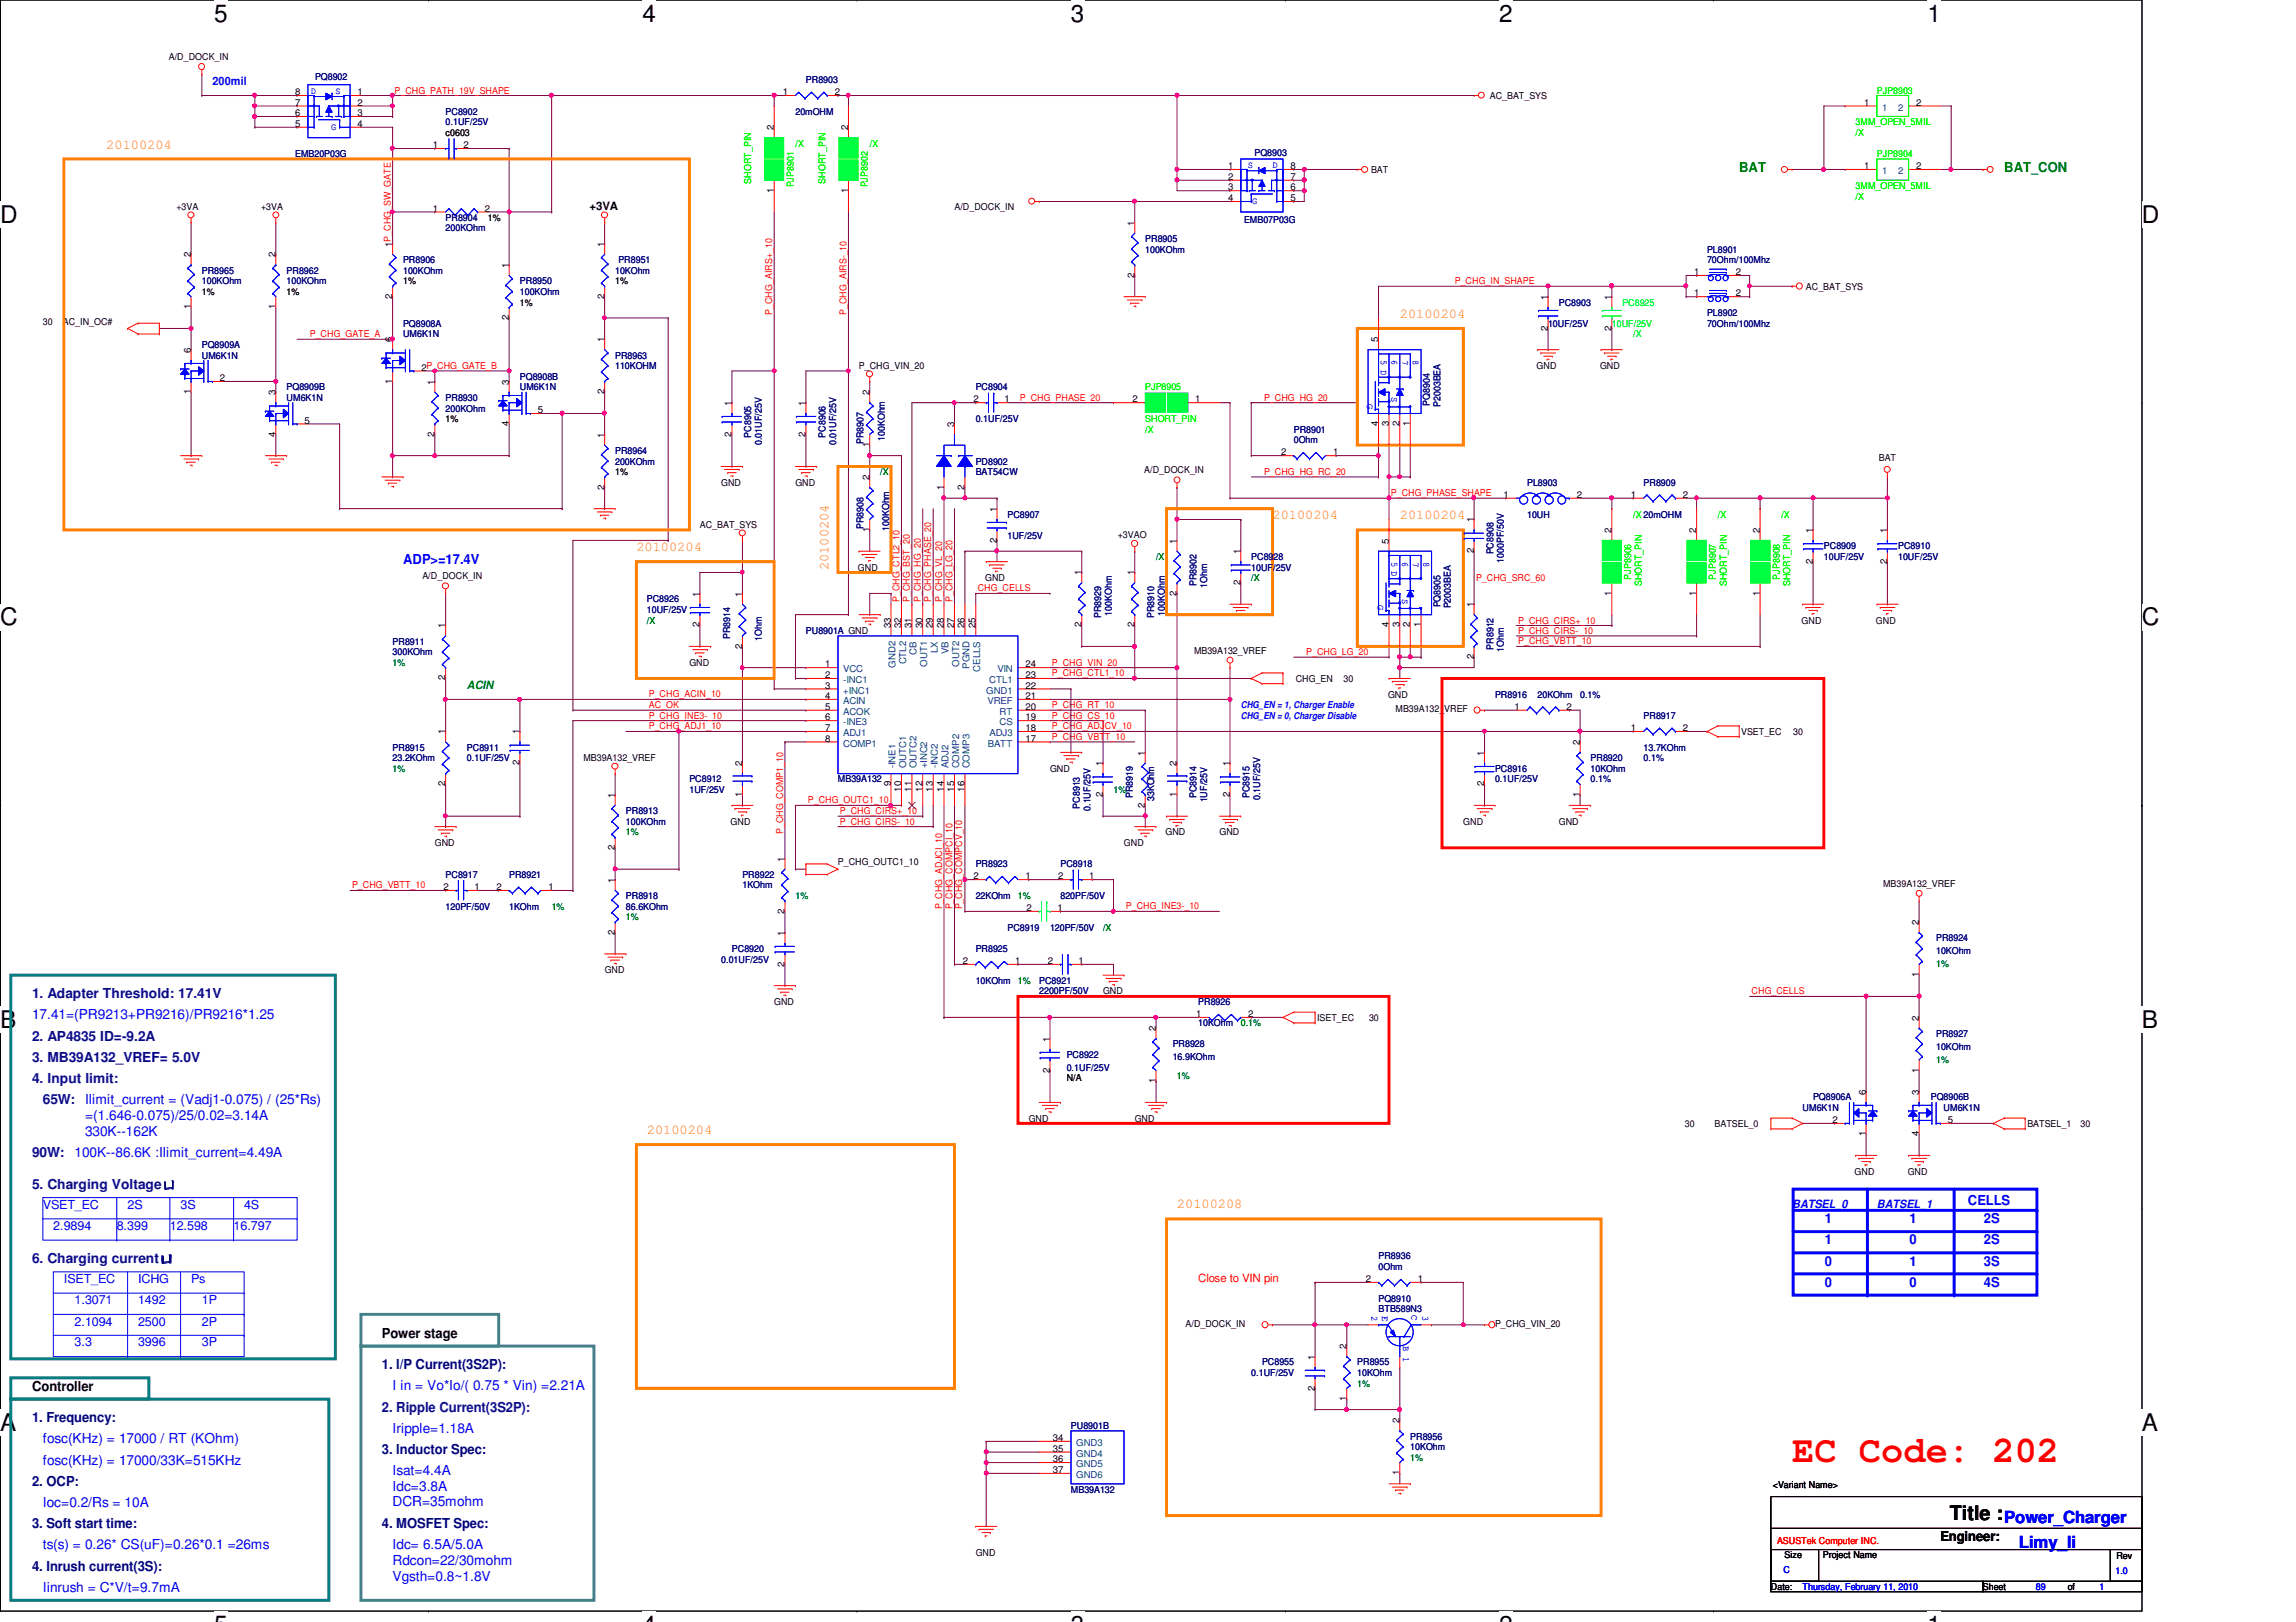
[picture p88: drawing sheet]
<svg xmlns="http://www.w3.org/2000/svg" width="297mm" height="210mm" viewBox="0 0 297 210" stroke-linecap="round" stroke-linejoin="round" font-family="sans-serif">
<defs><g id="words">
<text font-size="4.8" fill="#f00" x="231.9" y="189.2">EC Code: 202</text>
<g font-size="3.1">
<text x="27.7" y="2.8">5</text>
<text x="83.1" y="2.8">4</text>
<text x="138.6" y="2.8">3</text>
<text x="194" y="2.8">2</text>
<text x="249.4" y="2.8">1</text>
<text x="0" y="28.8">D</text>
<text x="277.1" y="28.8">D</text>
<text x="0" y="80.9">C</text>
<text x="277.1" y="80.9">C</text>
<text x="0" y="133.1">B</text>
<text x="277.1" y="133.1">B</text>
<text x="0" y="185.2">A</text>
<text x="277.1" y="185.2">A</text>
</g>
<text font-size="2.6" x="252.3" y="196.8">Title :</text>
<g font-size="2.2" fill="#00f">
<text x="259.3" y="197.1">Power_Charger</text>
<text x="261.2" y="200.4">Limy_li</text>
</g>
<g font-size="1.8" fill="#ff8000">
<text x="13.8" y="19.2">20100204</text>
<text x="181.1" y="41.2">20100204</text>
<text x="82.3" y="71.3">20100204</text>
<text x="164.6" y="67.2">20100204</text>
<text x="181.1" y="67.2">20100204</text>
<text x="107.2" y="73.8" transform="rotate(-90 107.2 73.8)">20100204</text>
<text x="83.7" y="146.8">20100204</text>
<text x="152.3" y="156.4">20100208</text>
</g>
<g font-size="1.8" fill="#008000">
<text x="225" y="22.2">BAT</text>
<text x="259.3" y="22.2">BAT_CON</text>
</g>
<g font-size="1.8" fill="#00f">
<text x="52.2" y="73">ADP&gt;=17.4V</text>
<text x="4.1" y="131.9">17.41=(PR9213+PR9216)/PR9216*1.25</text>
<text x="11" y="142.9">Ilimit_current = (Vadj1-0.075) / (25*Rs)</text>
<text x="9.6" y="149.7">100K--86.6K :Ilimit_current=4.49A</text>
<text x="11" y="144.9">=(1.646-0.075)/25/0.02=3.14A</text>
<text x="11" y="147">330K--162K</text>
<text x="254.6" y="156">CELLS</text>
<text x="236.1" y="158.3">1</text>
<text x="236.1" y="161">1</text>
<text x="247.1" y="161">0</text>
<text x="247.1" y="158.3">1</text>
<text x="256.7" y="161">2S</text>
<text x="256.7" y="158.3">2S</text>
<text x="236.1" y="166.5">0</text>
<text x="236.1" y="163.8">0</text>
<text x="247.1" y="163.8">1</text>
<text x="247.1" y="166.5">0</text>
<text x="256.7" y="166.5">4S</text>
<text x="256.7" y="163.8">3S</text>
<text x="50.8" y="179.9">I in = Vo*Io/( 0.75 * Vin) =2.21A</text>
<text x="50.8" y="185.4">Iripple=1.18A</text>
<text x="5.5" y="186.8">fosc(KHz) = 17000 / RT (KOhm)</text>
<text x="5.5" y="189.5">fosc(KHz) = 17000/33K=515KHz</text>
<text x="50.8" y="190.9">Isat=4.4A</text>
<text x="5.5" y="195">Ioc=0.2/Rs = 10A</text>
<text x="50.8" y="192.9">Idc=3.8A</text>
<text x="50.8" y="194.9">DCR=35mohm</text>
<text x="5.5" y="200.5">ts(s) = 0.26* CS(uF)=0.26*0.1 =26ms</text>
<text x="50.8" y="200.5">Idc= 6.5A/5.0A</text>
<text x="50.8" y="202.5">Rdcon=22/30mohm</text>
<text x="5.5" y="206">Iinrush = C*V/t=9.7mA</text>
<text x="50.8" y="204.6">Vgsth=0.8~1.8V</text>
</g>
<g font-size="1.8" fill="#0000a0">
<text x="4.1" y="129.2">1. Adapter Threshold: 17.41V</text>
<text x="4.1" y="134.7">2. AP4835 ID=-9.2A</text>
<text x="4.1" y="137.5">3. MB39A132_VREF= 5.0V</text>
<text x="4.1" y="140.2">4. Input limit:</text>
<text x="5.5" y="142.9">65W:</text>
<text x="4.1" y="149.8">90W:</text>
<text x="4.1" y="153.9">5. Charging Voltageㄩ</text>
<text x="4.1" y="163.5">6. Charging currentㄩ</text>
<text x="49.4" y="182.7">2. Ripple Current(3S2P):</text>
</g>
<g font-size="1.8">
<text x="49.4" y="173.1">Power stage</text>
<text x="4.1" y="180">Controller</text>
<text x="251" y="199.4">Engineer:</text>
</g>
<g font-size="1.8" fill="#000080">
<text x="49.4" y="177.2">1. I/P Current(3S2P):</text>
<text x="4.1" y="184.1">1. Frequency:</text>
<text x="49.4" y="188.2">3. Inductor Spec:</text>
<text x="4.1" y="192.3">2. OCP:</text>
<text x="4.1" y="197.8">3. Soft start time:</text>
<text x="49.4" y="197.8">4. MOSFET Spec:</text>
<text x="4.1" y="203.3">4. Inrush current(3S):</text>
</g>
<g font-size="1.6" fill="#00f">
<text x="5.5" y="156.4">VSET_EC</text>
<text x="6.9" y="159.2">2.9894</text>
<text x="15.1" y="159.2">8.399</text>
<text x="16.5" y="156.4">2S</text>
<text x="22" y="159.2">12.598</text>
<text x="23.4" y="156.4">3S</text>
<text x="30.2" y="159.2">16.797</text>
<text x="31.6" y="156.4">4S</text>
<text x="8.3" y="166">ISET_EC</text>
<text x="17.9" y="166">ICHG</text>
<text x="24.7" y="166">Ps</text>
<text x="9.6" y="168.8">1.3071</text>
<text x="9.6" y="171.5">2.1094</text>
<text x="17.9" y="171.5">2500</text>
<text x="17.9" y="168.8">1492</text>
<text x="26.1" y="171.5">2P</text>
<text x="26.1" y="168.8">1P</text>
<text x="9.6" y="174.2">3.3</text>
<text x="17.9" y="174.2">3996</text>
<text x="26.1" y="174.2">3P</text>
</g>
<g font-size="1.5" fill="#00f">
<text x="27.5" y="11">200mil</text>
<text x="231.9" y="156.3">BATSEL_0</text>
<text x="242.8" y="156.3">BATSEL_1</text>
</g>
<text font-size="1.5" x="76.3" y="27.1">+3VA</text>
<text font-size="1.5" fill="#008000" x="60.4" y="89.2">ACIN</text>
<text font-size="1.5" fill="#f00" x="155" y="165.9">Close to VIN pin</text>
<g font-size="1.2">
<text x="21.8" y="7.7">A/D_DOCK_IN</text>
<text x="38.2" y="16.4">5</text>
<text x="38.2" y="15">6</text>
<text x="38.2" y="13.7">7</text>
<text x="38.2" y="12.3">8</text>
<text x="46.3" y="12.3">1</text>
<text x="46.3" y="13.7">2</text>
<text x="46.3" y="15">3</text>
<text x="46.3" y="16.4">4</text>
<text x="57.7" y="17.6">c0603</text>
<text x="100.1" y="16.8" transform="rotate(-90 100.1 16.8)">2</text>
<text x="101.3" y="12.3">1</text>
<text x="108" y="12.3">2</text>
<text x="109.7" y="16.8" transform="rotate(-90 109.7 16.8)">2</text>
<text x="192.7" y="12.8">AC_BAT_SYS</text>
<text x="241.2" y="13.7">1</text>
<text x="247.9" y="13.7">2</text>
<text x="56" y="19.2">1</text>
<text x="60" y="19.2">2</text>
<text x="158.9" y="21.9">1</text>
<text x="158.9" y="23.3">2</text>
<text x="167" y="23.3">7</text>
<text x="167" y="21.9">8</text>
<text x="177.4" y="22.4">BAT</text>
<text x="241.2" y="21.9">1</text>
<text x="247.9" y="21.9">2</text>
<text x="22.8" y="27.2">+3VA</text>
<text x="33.8" y="27.2">+3VA</text>
<text x="56" y="27.4">1</text>
<text x="62.7" y="27.4">2</text>
<text x="63.1" y="28.6">1%</text>
<text x="100.1" y="25" transform="rotate(-90 100.1 25)">1</text>
<text x="109.7" y="25" transform="rotate(-90 109.7 25)">1</text>
<text x="123.5" y="27.2">A/D_DOCK_IN</text>
<text x="146.8" y="29.2" transform="rotate(-90 146.8 29.2)">1</text>
<text x="158.9" y="24.6">3</text>
<text x="158.9" y="26">4</text>
<text x="167" y="26">5</text>
<text x="167" y="24.6">6</text>
<text x="24.7" y="33.3" transform="rotate(-90 24.7 33.3)">2</text>
<text x="35.6" y="33.3" transform="rotate(-90 35.6 33.3)">2</text>
<text x="50.8" y="32" transform="rotate(-90 50.8 32)">1P_CHG_SW_GATE</text>
<text x="65.8" y="34.7" transform="rotate(-90 65.8 34.7)">1</text>
<text x="78.2" y="32" transform="rotate(-90 78.2 32)">1</text>
<text x="146.8" y="35.9" transform="rotate(-90 146.8 35.9)">2</text>
<text x="219.2" y="35.6">1</text>
<text x="224.6" y="35.6">2</text>
<text x="24.7" y="40" transform="rotate(-90 24.7 40)">1</text>
<text x="26.1" y="38.2">1%</text>
<text x="35.6" y="40" transform="rotate(-90 35.6 40)">1</text>
<text x="37.1" y="38.2">1%</text>
<text x="50.8" y="38.7" transform="rotate(-90 50.8 38.7)">2</text>
<text x="52.2" y="36.8">1%</text>
<text x="65.8" y="41.4" transform="rotate(-90 65.8 41.4)">2</text>
<text x="67.3" y="39.5">1%</text>
<text x="78.2" y="38.7" transform="rotate(-90 78.2 38.7)">2</text>
<text x="79.6" y="36.8">1%</text>
<text x="200.2" y="38.8" transform="rotate(-90 200.2 38.8)">1</text>
<text x="208.5" y="38.8" transform="rotate(-90 208.5 38.8)">1</text>
<text x="219.2" y="38.4">1</text>
<text x="224.6" y="38.4">2</text>
<text x="233.6" y="37.5">AC_BAT_SYS</text>
<text x="5.5" y="42">30</text>
<text x="8.1" y="42">AC_IN_OC#</text>
<text x="24.7" y="45.7" transform="rotate(-90 24.7 45.7)">6</text>
<text x="50.8" y="44.3" transform="rotate(-90 50.8 44.3)">6</text>
<text x="54.5" y="48">2P_CHG_GATE_B</text>
<text x="78.2" y="44.3" transform="rotate(-90 78.2 44.3)">1</text>
<text x="111.1" y="47.8">P_CHG_VIN_20</text>
<text x="178.3" y="44.3" transform="rotate(-90 178.3 44.3)">5</text>
<text x="198.8" y="47.8">GND</text>
<text x="200.2" y="42.8" transform="rotate(-90 200.2 42.8)">2</text>
<text x="207" y="47.8">GND</text>
<text x="208.5" y="42.8" transform="rotate(-90 208.5 42.8)">2</text>
<text x="24.7" y="51" transform="rotate(-90 24.7 51)">1</text>
<text x="28.4" y="49.3">2</text>
<text x="35.6" y="51.1" transform="rotate(-90 35.6 51.1)">3</text>
<text x="50.8" y="49.7" transform="rotate(-90 50.8 49.7)">1</text>
<text x="56.2" y="49.8" transform="rotate(-90 56.2 49.8)">1</text>
<text x="65.8" y="49.8" transform="rotate(-90 65.8 49.8)">3</text>
<text x="69.6" y="53.5">5</text>
<text x="78.2" y="51" transform="rotate(-90 78.2 51)">2</text>
<text x="94.7" y="52.5" transform="rotate(-90 94.7 52.5)">1</text>
<text x="104.2" y="52.5" transform="rotate(-90 104.2 52.5)">1</text>
<text x="112.5" y="51.1" transform="rotate(-90 112.5 51.1)">2</text>
<text x="125.9" y="52.1">2</text>
<text x="130" y="52.1">1</text>
<text x="146.5" y="52.1">2</text>
<text x="154.6" y="52.1">1</text>
<text x="35.6" y="56.5" transform="rotate(-90 35.6 56.5)">4</text>
<text x="39.4" y="54.8">5</text>
<text x="56.2" y="56.5" transform="rotate(-90 56.2 56.5)">2</text>
<text x="57.7" y="54.7">1%</text>
<text x="65.8" y="55.2" transform="rotate(-90 65.8 55.2)">4</text>
<text x="78.2" y="56.6" transform="rotate(-90 78.2 56.6)">1</text>
<text x="94.7" y="56.5" transform="rotate(-90 94.7 56.5)">2</text>
<text x="104.2" y="56.5" transform="rotate(-90 104.2 56.5)">2</text>
<text x="112.5" y="57.9" transform="rotate(-90 112.5 57.9)">1</text>
<text x="123.4" y="55.2" transform="rotate(-90 123.4 55.2)">3</text>
<text x="165.7" y="58.9">2</text>
<text x="172.5" y="58.9">1</text>
<text x="178.3" y="55.2" transform="rotate(-90 178.3 55.2)">4</text>
<text x="179.7" y="55.2" transform="rotate(-90 179.7 55.2)">3</text>
<text x="181.1" y="55.2" transform="rotate(-90 181.1 55.2)">2</text>
<text x="182.4" y="55.2" transform="rotate(-90 182.4 55.2)">1</text>
<text x="243.1" y="59.7">BAT</text>
<text x="78.2" y="63.4" transform="rotate(-90 78.2 63.4)">2</text>
<text x="79.6" y="61.5">1%</text>
<text x="93.3" y="62.9">GND</text>
<text x="102.9" y="62.9">GND</text>
<text x="112.5" y="62.1" transform="rotate(-90 112.5 62.1)">2</text>
<text x="122.1" y="63.4" transform="rotate(-90 122.1 63.4)">1</text>
<text x="124.8" y="63.4" transform="rotate(-90 124.8 63.4)">2</text>
<text x="148" y="61.2">A/D_DOCK_IN</text>
<text x="194.5" y="64.4">1</text>
<text x="204" y="64.4">2</text>
<text x="211" y="64.4">1</text>
<text x="217.7" y="64.4">2</text>
<text x="90.5" y="68.4">AC_BAT_SYS</text>
<text x="112.5" y="68.9" transform="rotate(-90 112.5 68.9)">1</text>
<text x="128.9" y="70.2" transform="rotate(-90 128.9 70.2)">2</text>
<text x="128.9" y="66.3" transform="rotate(-90 128.9 66.3)">1</text>
<text x="144.6" y="69.6">+3VAO</text>
<text x="152.2" y="70.4" transform="rotate(-90 152.2 70.4)">1</text>
<text x="160.5" y="71.7" transform="rotate(-90 160.5 71.7)">1</text>
<text x="179.7" y="70.4" transform="rotate(-90 179.7 70.4)">5</text>
<text x="190.7" y="71.6" transform="rotate(-90 190.7 71.6)">2</text>
<text x="190.7" y="67.6" transform="rotate(-90 190.7 67.6)">1</text>
<text x="208.5" y="69" transform="rotate(-90 208.5 69)">2</text>
<text x="219.5" y="69" transform="rotate(-90 219.5 69)">2</text>
<text x="227.7" y="69" transform="rotate(-90 227.7 69)">2</text>
<text x="234.5" y="69" transform="rotate(-90 234.5 69)">1</text>
<text x="244.1" y="69" transform="rotate(-90 244.1 69)">1</text>
<text x="54.6" y="74.9">A/D_DOCK_IN</text>
<text x="90.5" y="77.2" transform="rotate(-90 90.5 77.2)">1</text>
<text x="96" y="77.2" transform="rotate(-90 96 77.2)">1</text>
<text x="111" y="73.8">GND</text>
<text x="127.5" y="75.2">GND</text>
<text x="139.9" y="74.5" transform="rotate(-90 139.9 74.5)">1</text>
<text x="146.8" y="74.5" transform="rotate(-90 146.8 74.5)">1</text>
<text x="152.2" y="77.1" transform="rotate(-90 152.2 77.1)">2</text>
<text x="160.5" y="75.7" transform="rotate(-90 160.5 75.7)">2</text>
<text x="208.5" y="77.1" transform="rotate(-90 208.5 77.1)">1</text>
<text x="219.5" y="77.1" transform="rotate(-90 219.5 77.1)">1</text>
<text x="227.7" y="77.1" transform="rotate(-90 227.7 77.1)">1</text>
<text x="234.5" y="73" transform="rotate(-90 234.5 73)">2</text>
<text x="244.1" y="73" transform="rotate(-90 244.1 73)">2</text>
<text x="57.6" y="81.3" transform="rotate(-90 57.6 81.3)">1</text>
<text x="90.5" y="81.2" transform="rotate(-90 90.5 81.2)">2</text>
<text x="96" y="83.9" transform="rotate(-90 96 83.9)">2</text>
<text x="115.2" y="81.3" transform="rotate(-90 115.2 81.3)">33</text>
<text x="116.6" y="81.3" transform="rotate(-90 116.6 81.3)">32</text>
<text x="117.9" y="81.3" transform="rotate(-90 117.9 81.3)">31</text>
<text x="119.3" y="81.3" transform="rotate(-90 119.3 81.3)">30</text>
<text x="120.7" y="81.3" transform="rotate(-90 120.7 81.3)">29</text>
<text x="122.1" y="81.3" transform="rotate(-90 122.1 81.3)">28</text>
<text x="123.4" y="81.3" transform="rotate(-90 123.4 81.3)">27</text>
<text x="124.8" y="81.3" transform="rotate(-90 124.8 81.3)">26</text>
<text x="126.2" y="81.3" transform="rotate(-90 126.2 81.3)">25</text>
<text x="139.9" y="81.2" transform="rotate(-90 139.9 81.2)">2</text>
<text x="146.8" y="81.2" transform="rotate(-90 146.8 81.2)">2</text>
<text x="179.7" y="81.2" transform="rotate(-90 179.7 81.2)">4</text>
<text x="181.1" y="81.2" transform="rotate(-90 181.1 81.2)">3</text>
<text x="182.4" y="81.2" transform="rotate(-90 182.4 81.2)">2</text>
<text x="183.8" y="81.2" transform="rotate(-90 183.8 81.2)">1</text>
<text x="190.7" y="78.6" transform="rotate(-90 190.7 78.6)">1</text>
<text x="233.1" y="80.7">GND</text>
<text x="242.7" y="80.7">GND</text>
<text x="57.6" y="88.1" transform="rotate(-90 57.6 88.1)">2</text>
<text x="89.2" y="86.2">GND</text>
<text x="106.8" y="86.4">1</text>
<text x="106.8" y="87.8">2</text>
<text x="106.8" y="89.1">3</text>
<text x="132.7" y="89.1">22</text>
<text x="132.7" y="87.8">23</text>
<text x="132.7" y="86.4">24</text>
<text x="154.5" y="84.7">MB39A132_VREF</text>
<text x="167.6" y="88.2">CHG_EN</text>
<text x="173.8" y="88.2">30</text>
<text x="190.7" y="85.3" transform="rotate(-90 190.7 85.3)">2</text>
<text x="57.6" y="95" transform="rotate(-90 57.6 95)">1</text>
<text x="67.2" y="95" transform="rotate(-90 67.2 95)">1</text>
<text x="106.8" y="90.5">4</text>
<text x="106.8" y="91.9">5</text>
<text x="106.8" y="93.2">6</text>
<text x="106.8" y="94.6">7</text>
<text x="106.8" y="96">8</text>
<text x="132.7" y="96">17</text>
<text x="132.7" y="94.6">18</text>
<text x="132.7" y="93.2">19</text>
<text x="132.7" y="91.9">20</text>
<text x="132.7" y="90.5">21</text>
<text x="179.6" y="90.3">GND</text>
<text x="180.5" y="92.2">MB39A132_VREF</text>
<text x="195.9" y="91.9">1</text>
<text x="202.6" y="91.9">2</text>
<text x="211" y="94.6">1</text>
<text x="217.7" y="94.6">2</text>
<text x="225.3" y="95.1">VSET_EC</text>
<text x="232" y="95.1">30</text>
<text x="57.6" y="101.8" transform="rotate(-90 57.6 101.8)">2</text>
<text x="67.2" y="99" transform="rotate(-90 67.2 99)">2</text>
<text x="75.5" y="98.5">MB39A132_VREF</text>
<text x="96" y="99.1" transform="rotate(-90 96 99.1)">2</text>
<text x="115.2" y="101.8" transform="rotate(-90 115.2 101.8)">9</text>
<text x="135.8" y="99.9">GND</text>
<text x="142.7" y="99.1" transform="rotate(-90 142.7 99.1)">1</text>
<text x="148.1" y="97.8" transform="rotate(-90 148.1 97.8)">1</text>
<text x="152.2" y="99.1" transform="rotate(-90 152.2 99.1)">2</text>
<text x="159.1" y="99.1" transform="rotate(-90 159.1 99.1)">1</text>
<text x="192" y="101.8" transform="rotate(-90 192 101.8)">2</text>
<text x="192" y="97.8" transform="rotate(-90 192 97.8)">1</text>
<text x="204.4" y="96.4" transform="rotate(-90 204.4 96.4)">2</text>
<text x="79.5" y="103.3" transform="rotate(-90 79.5 103.3)">1</text>
<text x="94.5" y="106.8">GND</text>
<text x="96" y="103.2" transform="rotate(-90 96 103.2)">1</text>
<text x="116.6" y="102.4" transform="rotate(-90 116.6 102.4)">10</text>
<text x="117.9" y="102.4" transform="rotate(-90 117.9 102.4)">11</text>
<text x="119.3" y="102.4" transform="rotate(-90 119.3 102.4)">12</text>
<text x="120.7" y="102.4" transform="rotate(-90 120.7 102.4)">13</text>
<text x="122.1" y="102.4" transform="rotate(-90 122.1 102.4)">14</text>
<text x="123.4" y="102.4" transform="rotate(-90 123.4 102.4)">15</text>
<text x="124.8" y="102.4" transform="rotate(-90 124.8 102.4)">16</text>
<text x="142.7" y="103.2" transform="rotate(-90 142.7 103.2)">2</text>
<text x="148.1" y="104.5" transform="rotate(-90 148.1 104.5)">2</text>
<text x="152.2" y="103.2" transform="rotate(-90 152.2 103.2)">1</text>
<text x="159.1" y="103.2" transform="rotate(-90 159.1 103.2)">2</text>
<text x="189.3" y="106.8">GND</text>
<text x="201.7" y="106.8">GND</text>
<text x="204.4" y="103.2" transform="rotate(-90 204.4 103.2)">1</text>
<text x="56.3" y="109.5">GND</text>
<text x="79.5" y="110" transform="rotate(-90 79.5 110)">2</text>
<text x="101.5" y="111.5" transform="rotate(-90 101.5 111.5)">1</text>
<text x="108.4" y="112">P_CHG_OUTC1_10</text>
<text x="125.9" y="113.8">2</text>
<text x="132.7" y="113.8">1</text>
<text x="136.9" y="113.8">2</text>
<text x="140.9" y="113.8">1</text>
<text x="145.4" y="109.5">GND</text>
<text x="150.8" y="108.1">GND</text>
<text x="157.8" y="108.1">GND</text>
<text x="57.4" y="115.2">2</text>
<text x="61.4" y="115.2">1</text>
<text x="64.2" y="115.2">2</text>
<text x="70.9" y="115.2">1</text>
<text x="79.5" y="114.3" transform="rotate(-90 79.5 114.3)">1</text>
<text x="101.5" y="118.2" transform="rotate(-90 101.5 118.2)">2</text>
<text x="132.8" y="117.9">2</text>
<text x="136.8" y="117.9">1</text>
<text x="243.6" y="114.9">MB39A132_VREF</text>
<text x="248.2" y="119.7" transform="rotate(-90 248.2 119.7)">2</text>
<text x="78.2" y="125.9">GND</text>
<text x="79.5" y="121" transform="rotate(-90 79.5 121)">2</text>
<text x="101.5" y="125.1" transform="rotate(-90 101.5 125.1)">2</text>
<text x="101.5" y="121.1" transform="rotate(-90 101.5 121.1)">1</text>
<text x="124.6" y="124.8">2</text>
<text x="131.3" y="124.8">1</text>
<text x="135.5" y="124.8">2</text>
<text x="139.5" y="124.8">1</text>
<text x="100.2" y="130.1">GND</text>
<text x="142.7" y="128.7">GND</text>
<text x="154.8" y="131.6">1</text>
<text x="161.5" y="131.6">2</text>
<text x="248.2" y="126.4" transform="rotate(-90 248.2 126.4)">1</text>
<text x="135.8" y="134.8" transform="rotate(-90 135.8 134.8)">1</text>
<text x="149.5" y="133.4" transform="rotate(-90 149.5 133.4)">2</text>
<text x="170.4" y="132.1">ISET_EC</text>
<text x="177.1" y="132.1">30</text>
<text x="248.2" y="132.1" transform="rotate(-90 248.2 132.1)">2</text>
<text x="135.8" y="138.8" transform="rotate(-90 135.8 138.8)">2</text>
<text x="138" y="140">N/A</text>
<text x="149.5" y="140.2" transform="rotate(-90 149.5 140.2)">1</text>
<text x="241.4" y="141.7" transform="rotate(-90 241.4 141.7)">6</text>
<text x="248.2" y="141.7" transform="rotate(-90 248.2 141.7)">3</text>
<text x="248.2" y="138.8" transform="rotate(-90 248.2 138.8)">1</text>
<text x="133.1" y="145.2">GND</text>
<text x="146.8" y="145.2">GND</text>
<text x="218" y="145.8">30</text>
<text x="221.8" y="145.8">BATSEL_0</text>
<text x="237.1" y="145.3">2</text>
<text x="241.4" y="147" transform="rotate(-90 241.4 147)">1</text>
<text x="248.2" y="147" transform="rotate(-90 248.2 147)">4</text>
<text x="252" y="145.3">5</text>
<text x="262.3" y="145.8">BATSEL_1</text>
<text x="269.2" y="145.8">30</text>
<text x="239.9" y="152">GND</text>
<text x="246.8" y="152">GND</text>
<text x="176.7" y="165.9">2</text>
<text x="183.4" y="165.9">1</text>
<text x="153.4" y="171.8">A/D_DOCK_IN</text>
<text x="193.4" y="171.8">P_CHG_VIN_20</text>
<text x="170.1" y="180" transform="rotate(-90 170.1 180)">2</text>
<text x="170.1" y="176" transform="rotate(-90 170.1 176)">1</text>
<text x="174.2" y="174.6" transform="rotate(-90 174.2 174.6)">2</text>
<text x="174.2" y="181.3" transform="rotate(-90 174.2 181.3)">1</text>
<text x="181.1" y="184.2" transform="rotate(-90 181.1 184.2)">2</text>
<text x="136.2" y="186.5">34</text>
<text x="136.2" y="187.9">35</text>
<text x="136.2" y="189.2">36</text>
<text x="136.2" y="190.6">37</text>
<text x="181.1" y="190.9" transform="rotate(-90 181.1 190.9)">1</text>
<text x="229.4" y="192.6">&lt;Variant Name&gt;</text>
<text x="126.2" y="201.4">GND</text>
<text x="230.9" y="201.7">Size</text>
<text x="235.8" y="201.7">Project Name</text>
<text x="273.8" y="201.8">Rev</text>
<text x="229.1" y="205.8">Date:</text>
<text x="256.5" y="205.8">Sheet</text>
<text x="267.5" y="205.8">of</text>
</g>
<g font-size="1.2" fill="#000080">
<text x="40.8" y="10.3">PQ8902</text>
<text x="104.3" y="10.8">PR8903</text>
<text x="57.7" y="14.9">PC8902</text>
<text x="57.7" y="16.2">0.1UF/25V</text>
<text x="102.9" y="14.9">20mOHM</text>
<text x="38.2" y="20.4">EMB20P03G</text>
<text x="162.3" y="20.2">PQ8903</text>
<text x="57.7" y="28.6">PR8904</text>
<text x="57.7" y="29.9">200KOhm</text>
<text x="160.9" y="28.8">EMB07P03G</text>
<text x="26.1" y="35.4">PR8965</text>
<text x="37.1" y="35.4">PR8962</text>
<text x="52.2" y="34.1">PR8906</text>
<text x="52.2" y="35.4">100KOhm</text>
<text x="79.6" y="35.4">10KOhm</text>
<text x="80" y="34.1">PR8951</text>
<text x="148.2" y="31.3">PR8905</text>
<text x="148.2" y="32.7">100KOhm</text>
<text x="220.8" y="32.7">PL8901</text>
<text x="220.8" y="34.1">70Ohm/100Mhz</text>
<text x="26.1" y="36.8">100KOhm</text>
<text x="37.1" y="36.8">100KOhm</text>
<text x="67.3" y="36.8">PR8950</text>
<text x="67.3" y="38.2">100KOhm</text>
<text x="201.7" y="39.5">PC8903</text>
<text x="220.8" y="40.9">PL8902</text>
<text x="26.1" y="45">PQ8909A</text>
<text x="26.1" y="46.4">UM6K1N</text>
<text x="52.2" y="42.3">PQ8908A</text>
<text x="52.2" y="43.6">UM6K1N</text>
<text x="79.6" y="46.4">PR8963</text>
<text x="79.6" y="47.8">110KOHM</text>
<text x="200.3" y="42.3">10UF/25V</text>
<text x="220.8" y="42.3">70Ohm/100Mhz</text>
<text x="37.1" y="50.5">PQ8909B</text>
<text x="37.1" y="51.9">UM6K1N</text>
<text x="57.7" y="51.9">PR8930</text>
<text x="57.7" y="53.3">200KOhm</text>
<text x="67.3" y="49.1">PQ8908B</text>
<text x="67.3" y="50.5">UM6K1N</text>
<text x="126.2" y="50.5">PC8904</text>
<text x="185" y="52.5" transform="rotate(-90 185 52.5)">PQ8904</text>
<text x="186.3" y="52.7" transform="rotate(-90 186.3 52.7)">P2003BEA</text>
<text x="79.6" y="58.8">PR8964</text>
<text x="97.2" y="56.6" transform="rotate(-90 97.2 56.6)">PC8905</text>
<text x="98.5" y="57.6" transform="rotate(-90 98.5 57.6)">0.01UF/25V</text>
<text x="106.8" y="56.6" transform="rotate(-90 106.8 56.6)">PC8906</text>
<text x="108.2" y="57.6" transform="rotate(-90 108.2 57.6)">0.01UF/25V</text>
<text x="111.7" y="57.5" transform="rotate(-90 111.7 57.5)">PR8907</text>
<text x="114.5" y="57.1" transform="rotate(-90 114.5 57.1)">100KOhm</text>
<text x="126.2" y="54.7">0.1UF/25V</text>
<text x="167.4" y="56">PR8901</text>
<text x="167.4" y="57.4">0Ohm</text>
<text x="79.6" y="60.1">200KOhm</text>
<text x="126.2" y="60.1">PD8902</text>
<text x="126.2" y="61.5">BAT54CW</text>
<text x="197.6" y="62.9">PL8903</text>
<text x="212.6" y="62.9">PR8909</text>
<text x="111.7" y="68.5" transform="rotate(-90 111.7 68.5)">PR8908</text>
<text x="115" y="68.7" transform="rotate(-90 115 68.7)">100KOhm</text>
<text x="130.3" y="67">PC8907</text>
<text x="130.3" y="69.7">1UF/25V</text>
<text x="193.2" y="71.8" transform="rotate(-90 193.2 71.8)">PC8908</text>
<text x="197.6" y="67">10UH</text>
<text x="236" y="71.1">PC8909</text>
<text x="245.6" y="71.1">PC8910</text>
<text x="83.7" y="77.9">PC8926</text>
<text x="154.8" y="75.9" transform="rotate(-90 154.8 75.9)">PR8902</text>
<text x="156.2" y="76.1" transform="rotate(-90 156.2 76.1)">1Ohm</text>
<text x="161.9" y="72.5">PC8928</text>
<text x="161.9" y="73.8">10UF/25V</text>
<text x="194.6" y="72.8" transform="rotate(-90 194.6 72.8)">1000PF/50V</text>
<text x="236" y="72.5">10UF/25V</text>
<text x="245.6" y="72.5">10UF/25V</text>
<text x="50.8" y="83.4">PR8911</text>
<text x="83.7" y="79.3">10UF/25V</text>
<text x="94.4" y="82.7" transform="rotate(-90 94.4 82.7)">PR8914</text>
<text x="98.5" y="83" transform="rotate(-90 98.5 83)">1Ohm</text>
<text x="104.3" y="82.1">PU8901A GND</text>
<text x="142.4" y="80" transform="rotate(-90 142.4 80)">PR8929</text>
<text x="143.8" y="79.7" transform="rotate(-90 143.8 79.7)">100KOhm</text>
<text x="149.3" y="80" transform="rotate(-90 149.3 80)">PR8910</text>
<text x="150.7" y="79.7" transform="rotate(-90 150.7 79.7)">100KOhm</text>
<text x="186.3" y="78.6" transform="rotate(-90 186.3 78.6)">PQ8905</text>
<text x="187.7" y="78.7" transform="rotate(-90 187.7 78.7)">P2003BEA</text>
<text x="50.8" y="84.8">300KOhm</text>
<text x="193.2" y="84.1" transform="rotate(-90 193.2 84.1)">PR8912</text>
<text x="194.6" y="84.4" transform="rotate(-90 194.6 84.4)">1Ohm</text>
<text x="193.4" y="90.3">PR8916</text>
<text x="198.9" y="90.3">20KOhm</text>
<text x="204.4" y="90.3">0.1%</text>
<text x="212.6" y="93">PR8917</text>
<text x="50.8" y="97.2">PR8915</text>
<text x="50.8" y="98.5">23.2KOhm</text>
<text x="60.4" y="97.2">PC8911</text>
<text x="60.4" y="98.5">0.1UF/25V</text>
<text x="89.2" y="101.3">PC8912</text>
<text x="108.4" y="101.3">MB39A132</text>
<text x="193.4" y="99.9">PC8916</text>
<text x="193.4" y="101.3">0.1UF/25V</text>
<text x="205.8" y="98.5">PR8920</text>
<text x="205.8" y="99.9">10KOhm</text>
<text x="205.8" y="101.3">0.1%</text>
<text x="212.6" y="97.2">13.7KOhm</text>
<text x="212.6" y="98.5">0.1%</text>
<text x="81" y="105.4">PR8913</text>
<text x="81" y="106.8">100KOhm</text>
<text x="89.2" y="102.7">1UF/25V</text>
<text x="139.7" y="104.6" transform="rotate(-90 139.7 104.6)">PC8913</text>
<text x="141.1" y="104.9" transform="rotate(-90 141.1 104.9)">0.1UF/25V</text>
<text x="146.6" y="103.3" transform="rotate(-90 146.6 103.3)">PR8919</text>
<text x="149.3" y="103.7" transform="rotate(-90 149.3 103.7)">33KOhm</text>
<text x="154.8" y="103.3" transform="rotate(-90 154.8 103.3)">PC8914</text>
<text x="156.2" y="103.8" transform="rotate(-90 156.2 103.8)">1UF/25V</text>
<text x="161.7" y="103.3" transform="rotate(-90 161.7 103.3)">PC8915</text>
<text x="163" y="103.5" transform="rotate(-90 163 103.5)">0.1UF/25V</text>
<text x="57.7" y="113.6">PC8917</text>
<text x="65.9" y="113.6">PR8921</text>
<text x="96.1" y="113.6">PR8922</text>
<text x="126.2" y="112.2">PR8923</text>
<text x="137.2" y="112.2">PC8918</text>
<text x="57.7" y="117.7">120PF/50V</text>
<text x="65.9" y="117.7">1KOhm</text>
<text x="81" y="116.4">PR8918</text>
<text x="81" y="117.7">86.6KOhm</text>
<text x="96.1" y="115">1KOhm</text>
<text x="126.2" y="116.4">22KOhm</text>
<text x="137.2" y="116.4">820PF/50V</text>
<text x="93.3" y="124.6">0.01UF/25V</text>
<text x="94.7" y="123.2">PC8920</text>
<text x="126.2" y="123.2">PR8925</text>
<text x="130.3" y="120.5">PC8919</text>
<text x="135.8" y="120.5">120PF/50V</text>
<text x="250.5" y="121.8">PR8924</text>
<text x="250.5" y="123.5">10KOhm</text>
<text x="126.2" y="127.3">10KOhm</text>
<text x="134.4" y="127.3">PC8921</text>
<text x="134.4" y="128.7">2200PF/50V</text>
<text x="155" y="130.1">PR8926</text>
<text x="138" y="136.9">PC8922</text>
<text x="151.7" y="135.6">PR8928</text>
<text x="151.7" y="137.2">16.9KOhm</text>
<text x="155" y="132.8">10KOhm</text>
<text x="250.5" y="134.2">PR8927</text>
<text x="250.5" y="135.8">10KOhm</text>
<text x="138" y="138.6">0.1UF/25V</text>
<text x="233.2" y="143.8">UM6K1N</text>
<text x="234.6" y="142.4">PQ8906A</text>
<text x="249.8" y="142.4">PQ8906B</text>
<text x="251.5" y="143.8">UM6K1N</text>
<text x="178.3" y="163">PR8936</text>
<text x="178.3" y="164.4">0Ohm</text>
<text x="178.3" y="168.5">PQ8910</text>
<text x="178.3" y="169.8">BTB589N3</text>
<text x="161.9" y="178.1">0.1UF/25V</text>
<text x="163.3" y="176.7">PC8955</text>
<text x="175.6" y="176.7">PR8955</text>
<text x="175.6" y="178.1">10KOhm</text>
<text x="138.6" y="185">PU8901B</text>
<text x="182.5" y="186.3">PR8956</text>
<text x="182.5" y="187.7">10KOhm</text>
<text x="138.6" y="193.2">MB39A132</text>
</g>
<g font-size="1.2" fill="#00f">
<text x="40.2" y="12.1">D</text>
<text x="42.8" y="16.8">G</text>
<text x="43.4" y="12.1">S</text>
<text x="161.5" y="21.7">S</text>
<text x="164.6" y="21.7">D</text>
<text x="162" y="26.4">G</text>
<text x="178.6" y="46.7" transform="rotate(90 178.6 46.7)">5 D</text>
<text x="180" y="46.7" transform="rotate(90 180 46.7)">6</text>
<text x="181.4" y="46.7" transform="rotate(90 181.4 46.7)">7</text>
<text x="182.8" y="46.7" transform="rotate(90 182.8 46.7)">8</text>
<text x="176.9" y="52.2" transform="rotate(90 176.9 52.2)">G</text>
<text x="180" y="51.4" transform="rotate(90 180 51.4)">S</text>
<text x="180" y="72.7" transform="rotate(90 180 72.7)">5 D</text>
<text x="181.4" y="72.7" transform="rotate(90 181.4 72.7)">6</text>
<text x="181.4" y="77.5" transform="rotate(90 181.4 77.5)">S</text>
<text x="182.8" y="72.7" transform="rotate(90 182.8 72.7)">7</text>
<text x="184.1" y="72.7" transform="rotate(90 184.1 72.7)">8</text>
<text x="178.3" y="78.3" transform="rotate(90 178.3 78.3)">G</text>
<text x="160.5" y="93">CHG_EN = 0, Charger Disable</text>
<text x="160.5" y="91.7">CHG_EN = 1, Charger Enable</text>
<text x="177.4" y="170.3" transform="rotate(90 177.4 170.3)">2</text>
<text x="178.8" y="170.3" transform="rotate(90 178.8 170.3)">E</text>
<text x="182.6" y="170.2" transform="rotate(90 182.6 170.2)">C</text>
<text x="184" y="170.3" transform="rotate(90 184 170.3)">3</text>
<text x="181.5" y="174.2" transform="rotate(90 181.5 174.2)">B 1</text>
<text x="230.8" y="203.6">C</text>
<text x="273.7" y="203.7">1.0</text>
<text x="233.2" y="205.8">Thursday, February 11, 2010</text>
<text x="263.4" y="205.8">89</text>
<text x="271.6" y="205.8">1</text>
</g>
<g font-size="1.2" fill="#f00">
<text x="51.1" y="12.1">P_CHG_PATH_19V_SHAPE</text>
<text x="99.9" y="40.8" transform="rotate(-90 99.9 40.8)">P_CHG_AIRS+_10</text>
<text x="109.5" y="40.8" transform="rotate(-90 109.5 40.8)">P_CHG_AIRS-_10</text>
<text x="188.2" y="36.8">P_CHG_IN_SHAPE</text>
<text x="40.1" y="43.6">P_CHG_GATE_A</text>
<text x="131.9" y="51.9">P_CHG_PHASE_20</text>
<text x="163.5" y="51.9">P_CHG_HG_20</text>
<text x="163.5" y="61.5">P_CHG_HG_RC_20</text>
<text x="180" y="64.2">P_CHG_PHASE_SHAPE</text>
<text x="116.4" y="77.9" transform="rotate(-90 116.4 77.9)">P_CHG_CTL2_10</text>
<text x="117.7" y="77.9" transform="rotate(-90 117.7 77.9)">P_CHG_BST_20</text>
<text x="119.1" y="77.9" transform="rotate(-90 119.1 77.9)">P_CHG_HG_20</text>
<text x="120.5" y="77.9" transform="rotate(-90 120.5 77.9)">P_CHG_PHASE_20</text>
<text x="121.9" y="77.9" transform="rotate(-90 121.9 77.9)">P_CHG_VL_20</text>
<text x="123.2" y="77.9" transform="rotate(-90 123.2 77.9)">P_CHG_LG_20</text>
<text x="126.5" y="76.5">CHG_CELLS</text>
<text x="191" y="75.2">P_CHG_SRC_60</text>
<text x="196.4" y="82">P_CHG_CIRS-_10</text>
<text x="196.4" y="83.4">P_CHG_VBTT_10</text>
<text x="196.4" y="80.7">P_CHG_CIRS+_10</text>
<text x="136.1" y="87.5">P_CHG_CTL1_10</text>
<text x="136.1" y="86.1">P_CHG_VIN_20</text>
<text x="169" y="84.8">P_CHG_LG_20</text>
<text x="83.9" y="93">P_CHG_INE3-_10</text>
<text x="83.9" y="91.7">AC_OK</text>
<text x="83.9" y="90.3">P_CHG_ACIN_10</text>
<text x="83.9" y="94.4">P_CHG_ADJ1_10</text>
<text x="136.1" y="95.8">P_CHG_VBTT_10</text>
<text x="136.1" y="91.7">P_CHG_RT_10</text>
<text x="136.1" y="94.4">P_CHG_ADJCV_10</text>
<text x="136.1" y="93">P_CHG_CS_10</text>
<text x="101.3" y="107.9" transform="rotate(-90 101.3 107.9)">P_CHG_COMP1_10</text>
<text x="104.5" y="104">P_CHG_OUTC1_10</text>
<text x="108.7" y="106.7">P_CHG_CIRS-_10</text>
<text x="108.7" y="105.4">P_CHG_CIRS+_10</text>
<text x="45.5" y="115">P_CHG_VBTT_10</text>
<text x="121.9" y="117.7" transform="rotate(-90 121.9 117.7)">P_CHG_ADJCI_10</text>
<text x="123.2" y="117.7" transform="rotate(-90 123.2 117.7)">P_CHG_COMPCI_10</text>
<text x="124.5" y="117.7" transform="rotate(-90 124.5 117.7)">P_CHG_COMPCV_10</text>
<text x="145.7" y="117.7">P_CHG_INE3-_10</text>
<text x="226.6" y="128.7">CHG_CELLS</text>
<text x="229.9" y="199.8">ASUSTek Computer INC.</text>
</g>
<g font-size="1.2" fill="#0f0">
<text x="240.1" y="16.2">3MM_OPEN_5MIL</text>
<text x="240.1" y="17.6">/X</text>
<text x="242.8" y="12.1">PJP8903</text>
<text x="97.2" y="23.7" transform="rotate(-90 97.2 23.7)">SHORT_PIN</text>
<text x="102.9" y="19">/X</text>
<text x="106.8" y="23.7" transform="rotate(-90 106.8 23.7)">SHORT_PIN</text>
<text x="112.5" y="19">/X</text>
<text x="242.8" y="20.4">PJP8904</text>
<text x="102.7" y="24.3" transform="rotate(-90 102.7 24.3)">PJP8901</text>
<text x="112.3" y="24.3" transform="rotate(-90 112.3 24.3)">PJP8902</text>
<text x="240.1" y="24.5">3MM_OPEN_5MIL</text>
<text x="240.1" y="25.8">/X</text>
<text x="148.2" y="50.5">PJP8905</text>
<text x="148.2" y="54.7">SHORT_PIN</text>
<text x="148.2" y="56">/X</text>
<text x="211.3" y="67">/X 20mOHM</text>
<text x="222.2" y="67">/X</text>
<text x="230.5" y="67">/X</text>
<text x="211" y="75" transform="rotate(-90 211 75)">PJP8906</text>
<text x="212.4" y="75.9" transform="rotate(-90 212.4 75.9)">SHORT_PIN</text>
<text x="222" y="75" transform="rotate(-90 222 75)">PJP8907</text>
<text x="223.4" y="75.9" transform="rotate(-90 223.4 75.9)">SHORT_PIN</text>
<text x="230.2" y="75" transform="rotate(-90 230.2 75)">PJP8908</text>
<text x="231.6" y="75.9" transform="rotate(-90 231.6 75.9)">SHORT_PIN</text>
</g>
<g font-size="1.2" fill="#004080">
<text x="243.5" y="14.3">1</text>
<text x="245.6" y="14.3">2</text>
<text x="243.5" y="22.5">1</text>
<text x="245.6" y="22.5">2</text>
<text x="109.1" y="87">VCC</text>
<text x="109.1" y="88.4">-INC1</text>
<text x="109.1" y="89.7">+INC1</text>
<text x="115.9" y="86.4" transform="rotate(-90 115.9 86.4)">GND2</text>
<text x="117.2" y="86" transform="rotate(-90 117.2 86)">CTL2</text>
<text x="118.6" y="84.7" transform="rotate(-90 118.6 84.7)">CB</text>
<text x="120" y="86.3" transform="rotate(-90 120 86.3)">OUT1</text>
<text x="121.3" y="84.5" transform="rotate(-90 121.3 84.5)">LX</text>
<text x="122.7" y="84.7" transform="rotate(-90 122.7 84.7)">VB</text>
<text x="124.1" y="86.3" transform="rotate(-90 124.1 86.3)">OUT2</text>
<text x="125.4" y="86.6" transform="rotate(-90 125.4 86.6)">PGND</text>
<text x="126.8" y="86.9" transform="rotate(-90 126.8 86.9)">CELLS</text>
<text x="127.6" y="89.7">GND1</text>
<text x="128" y="88.4">CTL1</text>
<text x="129" y="87">VIN</text>
<text x="109.1" y="91.1">ACIN</text>
<text x="109.1" y="92.5">ACOK</text>
<text x="109.1" y="93.9">-INE3</text>
<text x="109.1" y="95.2">ADJ1</text>
<text x="127.8" y="91.1">VREF</text>
<text x="128" y="95.2">ADJ3</text>
<text x="129.3" y="93.9">CS</text>
<text x="129.3" y="92.5">RT</text>
<text x="109.1" y="96.6">COMP1</text>
<text x="115.9" y="99.4" transform="rotate(-90 115.9 99.4)">-INE1</text>
<text x="117.2" y="99.4" transform="rotate(-90 117.2 99.4)">OUTC1</text>
<text x="118.6" y="99.4" transform="rotate(-90 118.6 99.4)">OUTC2</text>
<text x="120" y="99.4" transform="rotate(-90 120 99.4)">+INC2</text>
<text x="121.3" y="99.4" transform="rotate(-90 121.3 99.4)">-INC2</text>
<text x="122.7" y="99.4" transform="rotate(-90 122.7 99.4)">ADJ2</text>
<text x="124.1" y="99.4" transform="rotate(-90 124.1 99.4)">COMP2</text>
<text x="125.4" y="99.4" transform="rotate(-90 125.4 99.4)">COMP3</text>
<text x="127.8" y="96.6">BATT</text>
<text x="139.2" y="187.1">GND3</text>
<text x="139.2" y="188.5">GND4</text>
<text x="139.2" y="189.9">GND5</text>
<text x="139.2" y="191.3">GND6</text>
</g>
<g font-size="1.2" fill="#00ff40">
<text x="209.9" y="39.5">PC8925</text>
<text x="208.5" y="42.3">10UF/25V</text>
<text x="211.3" y="43.6">/X</text>
</g>
<g font-size="1.2" fill="#008000">
<text x="113.9" y="61.5">/X</text>
<text x="149.6" y="72.5">/X</text>
<text x="161.9" y="75.2">/X</text>
<text x="83.7" y="80.7">/X</text>
<text x="50.8" y="86.2">1%</text>
<text x="50.8" y="99.9">1%</text>
<text x="144.1" y="102.7">1%</text>
<text x="81" y="108.1">1%</text>
<text x="71.4" y="117.7">1%</text>
<text x="81" y="119.1">1%</text>
<text x="102.9" y="116.4">1%</text>
<text x="131.7" y="116.4">1%</text>
<text x="142.7" y="120.5">/X</text>
<text x="250.5" y="125.1">1%</text>
<text x="131.7" y="127.3">1%</text>
<text x="160.5" y="132.8">0.1%</text>
<text x="250.5" y="137.5">1%</text>
<text x="152.3" y="139.7">1%</text>
<text x="175.6" y="179.5">1%</text>
<text x="182.5" y="189.1">1%</text>
</g>
</g></defs>
<path d="M0 0h277.1v208.5h-277.1z" fill="none" stroke="#000" stroke-width=".13"/>
<g fill="#fff">
<path d="M27.7 0h1.8v3.5h-1.8z"/>
<path d="M27.7 208.5h1.8v1.4h-1.8z"/>
</g>
<path d="M55.5 0h.1M55.5 208.5h.1" fill="none" stroke="#000" stroke-width=".13"/>
<g fill="#fff">
<path d="M83.1 0h1.8v3.5h-1.8z"/>
<path d="M83.1 208.5h1.8v1.4h-1.8z"/>
</g>
<path d="M110.9 0h.1M110.9 208.5h.1" fill="none" stroke="#000" stroke-width=".13"/>
<g fill="#fff">
<path d="M138.6 0h1.7v3.5h-1.7z"/>
<path d="M138.6 208.5h1.7v1.4h-1.7z"/>
</g>
<path d="M166.3 0h.1M166.3 208.5h.1" fill="none" stroke="#000" stroke-width=".13"/>
<g fill="#fff">
<path d="M194 0h1.7v3.5h-1.7z"/>
<path d="M194 208.5h1.7v1.4h-1.7z"/>
</g>
<path d="M221.7 0h.1M221.7 208.5h.1" fill="none" stroke="#000" stroke-width=".13"/>
<g fill="#fff">
<path d="M249.4 0h1.7v3.5h-1.7z"/>
<path d="M249.4 208.5h1.7v1.4h-1.7z"/>
<path d="M0 26h2.3v3.5h-2.3z"/>
<path d="M277.1 26h2.3v3.5h-2.3z"/>
<path d="M0 78.1h2.3v3.5h-2.3z"/>
<path d="M277.1 78.1h2.3v3.5h-2.3z"/>
</g>
<path d="M0 52.1h.1M277.1 52.1h.1" fill="none" stroke="#000" stroke-width=".13"/>
<g fill="#fff">
<path d="M0 130.3h2.1v3.4h-2.1z"/>
<path d="M277.1 130.3h2.1v3.4h-2.1z"/>
</g>
<path d="M0 104.2h.1M277.1 104.2h.1" fill="none" stroke="#000" stroke-width=".13"/>
<g fill="#fff">
<path d="M0 182.4h2.1v3.4h-2.1z"/>
<path d="M277.1 182.4h2.1v3.4h-2.1z"/>
</g>
<path d="M0 156.3h.1M277.1 156.3h.1" fill="none" stroke="#000" stroke-width=".13"/>
<path d="M208.5 37h9.6M218.1 37h.1" fill="none" stroke="#800040" stroke-width=".13"/>
<circle cx="208.5" cy="37" r=".26" fill="#f0f"/>
<circle cx="208.5" cy="37" r=".26" fill="none" stroke="#f0f" stroke-width=".13"/>
<circle cx="218.1" cy="37" r=".26" fill="#f0f"/>
<circle cx="218.1" cy="37" r=".26" fill="none" stroke="#f0f" stroke-width=".13"/>
<path d="M178.3 37h22M200.3 38.4h.1M200.3 37h.1M200.3 37v1.4M218.1 38.4h.1M218.1 37v1.4M94.7 56.2v4.2M94.7 60.4h.1M218.1 94.7h2.7M220.8 94.7h.1M149.6 139.9h.1M149.6 139.9v2.8" fill="none" stroke="#800040" stroke-width=".13"/>
<circle cx="200.3" cy="37" r=".26" fill="#f0f"/>
<circle cx="200.3" cy="37" r=".26" fill="none" stroke="#f0f" stroke-width=".13"/>
<path d="M252.4 13.7v8.2M252.4 21.9h.1" fill="none" stroke="#800040" stroke-width=".13"/>
<circle cx="252.4" cy="21.9" r=".26" fill="#f0f"/>
<circle cx="252.4" cy="21.9" r=".26" fill="none" stroke="#f0f" stroke-width=".13"/>
<g fill="none" stroke="#800040" stroke-width=".13">
<path d="M251 13.7h1.4M252.4 13.7h.1M24.7 32.9h.1M24.7 28.8v4.1M35.7 39.8v9.6M178.3 37v4.1M208.5 38.4h.1M208.5 37v1.4M218.1 37h.1M218.1 38.4h1.4M219.5 35.6h.1M219.5 38.4h.1"/>
<path d="M219.5 35.6h-1.4v1.4M251 21.9h1.4M252.4 21.9h.1M35.7 59h.1M35.7 49.4h.1M35.7 56.2v2.8M104.3 56.2v4.2M112.5 49.4h.1M112.5 49.4v1.4M130.3 52.1h13.8M144.1 52.1h.1M178.3 41.1h.1"/>
<path d="M200.3 45.3h.1M200.3 42.5v2.8M208.5 45.3h.1M208.5 42.5v2.8M104.3 60.4h.1M112.5 68.6h.1M112.5 68.6v2.7M146.8 74.1h.1M146.8 71.3v2.8M234.6 78.2h.1M234.6 72.7v5.5M244.2 78.2h.1"/>
<path d="M244.2 72.7v5.5M192.1 91.9h.1M192.1 91.9h4.1M101.6 117.9v2.8M159.1 105.6h.1M159.1 102.9v2.7M192.1 104.2h.1M192.1 101.5v2.7M204.4 102.9h.1M204.4 102.9v1.3M248.3 119.3h.1M248.3 116.6v2.7"/>
<path d="M79.6 123.4h.1M79.6 120.7v2.7M101.6 120.7h.1M101.6 127.6h.1M101.6 124.8v2.8M135.8 138.5h.1M135.8 138.5v4.2M161.9 131.7h.1M161.9 131.7h4.1M248.3 138.5v2.8M233.2 145.4h4.1M237.3 145.4h.1"/>
<path d="M241.4 149.5h.1M241.4 146.8v2.7M248.3 141.3h.1M248.3 149.5h.1M248.3 146.8v2.7M252.4 145.4h5.5M257.9 145.4h.1"/>
</g>
<circle cx="35.7" cy="49.4" r=".26" fill="#f0f"/>
<circle cx="35.7" cy="49.4" r=".26" fill="none" stroke="#f0f" stroke-width=".13"/>
<g fill="none" stroke="#800040" stroke-width=".13">
<path d="M60.4 19.2h5.5M65.9 19.2h.1M100.2 12.4h.1M100.2 12.4h1.4M35.7 32.9h.1M35.7 28.8v4.1M50.8 31.5h.1M50.8 27.4v4.1M78.2 31.5h.1M78.2 28.8v2.7M146.8 35.6h.1M146.8 35.6v2.8"/>
<path d="M24.7 59h.1M24.7 50.8v8.2M28.8 49.4h6.9M35.7 49.4h.1M35.7 50.8h.1M35.7 49.4v1.4M112.5 59h.1M112.5 59v2.7M78.2 65.8h.1M78.2 63.1v2.7M219.5 65.8h.1M219.5 64.5v1.3"/>
<path d="M142.7 98.8h.1M142.7 93.3v5.5M79.6 102.9h.1M79.6 113.8h.1M79.6 100.1v2.8M79.6 112.5v1.3M96.1 104.2h.1M96.1 102.9v1.3M102.9 112.5h.1M102.9 112.5h1.4M124.8 117.9h.1M124.8 117.9h8.3"/>
</g>
<circle cx="112.5" cy="59" r=".26" fill="#f0f"/>
<circle cx="112.5" cy="59" r=".26" fill="none" stroke="#f0f" stroke-width=".13"/>
<path d="M109.8 27.4v20.6M109.8 48h.1" fill="none" stroke="#800040" stroke-width=".13"/>
<path d="M109.6 47.8h.3l.1 .2-.1 .1-.2 .1-.1-.1z" fill-rule="evenodd" fill="#f0f"/>
<path d="M109.6 47.8h.3l.1 .2-.1 .1-.2 .1-.1-.1z" fill="none" stroke="#f0f" stroke-width=".13"/>
<path d="M50.8 13.7h.1M50.8 12.4v1.3M109.8 12.4h.1M109.8 12.4v1.3M236 13.7h2.7M238.7 13.7h.1M225 35.6h1.4M226.4 35.6h.1M78.2 53.5h.1M78.2 50.8v2.7M204.4 96h.1M204.4 94.7v1.3" fill="none" stroke="#800040" stroke-width=".13"/>
<circle cx="50.8" cy="12.3" r=".26" fill="#f0f"/>
<circle cx="50.8" cy="12.3" r=".26" fill="none" stroke="#f0f" stroke-width=".13"/>
<circle cx="50.8" cy="13.7" r=".25" fill="#f0f"/>
<circle cx="50.8" cy="13.7" r=".25" fill="none" stroke="#f0f" stroke-width=".13"/>
<path d="M56.3 48h9.6M65.9 48h.1M159.1 98.8h.1M159.1 90.5v8.3" fill="none" stroke="#800040" stroke-width=".13"/>
<circle cx="65.9" cy="48" r=".25" fill="#f0f"/>
<circle cx="65.9" cy="48" r=".25" fill="none" stroke="#f0f" stroke-width=".13"/>
<path d="M178.3 59h.1M178.3 57.6v1.4M102.9 79.5h6.9M109.8 79.5h.1M179.7 64.5h.1M179.7 61.7v2.8M181.1 61.7h1.4M182.5 61.7h.1M87.8 94.7v17.8M87.8 112.5h.1" fill="none" stroke="#800040" stroke-width=".13"/>
<circle cx="87.8" cy="94.6" r=".26" fill="#f0f"/>
<circle cx="87.8" cy="94.6" r=".26" fill="none" stroke="#f0f" stroke-width=".13"/>
<path d="M152.3 12.4h.1M152.3 12.4h38.4M152.3 23.3h.1M152.3 23.3v1.4M39.8 54.9h4.1M43.9 54.9h.1M135.8 131.7h.1M135.8 131.7v2.7M149.6 131.7h.1M149.6 131.7h5.4" fill="none" stroke="#800040" stroke-width=".13"/>
<circle cx="149.5" cy="131.7" r=".26" fill="#f0f"/>
<circle cx="149.5" cy="131.7" r=".26" fill="none" stroke="#f0f" stroke-width=".13"/>
<path d="M86.4 41.1v28.8M94.7 48h5.5M100.2 48h.1M86.4 69.9h.1M146.8 87.8h15.1M161.9 87.8h.1M167.4 85h12.3M179.7 85h.1M135.8 131.7h.1M135.8 131.7h13.8" fill="none" stroke="#800040" stroke-width=".13"/>
<circle cx="135.8" cy="131.7" r=".26" fill="#f0f"/>
<circle cx="135.8" cy="131.7" r=".26" fill="none" stroke="#f0f" stroke-width=".13"/>
<path d="M78.2 38.4v2.7M78.2 41.1h.1M219.5 79.5v2.8M219.5 82.3h.1" fill="none" stroke="#800040" stroke-width=".13"/>
<circle cx="78.2" cy="41.1" r=".25" fill="#f0f"/>
<circle cx="78.2" cy="41.1" r=".25" fill="none" stroke="#f0f" stroke-width=".13"/>
<path d="M109.8 12.4h.1M109.8 12.4h42.5M159.1 52.1v12.4M159.1 64.5h.1M190.7 78.2h.1M190.7 67.2h.1M190.7 64.5v2.7M190.7 71.3v6.9" fill="none" stroke="#800040" stroke-width=".13"/>
<circle cx="152.3" cy="12.3" r=".26" fill="#f0f"/>
<circle cx="152.3" cy="12.3" r=".26" fill="none" stroke="#f0f" stroke-width=".13"/>
<path d="M109.6 12.1h.1l.2 .1v.3l-.2 .1-.1-.1z" fill-rule="evenodd" fill="#f0f"/>
<path d="M109.6 12.1h.1l.2 .1v.3l-.2 .1-.1-.1z" fill="none" stroke="#f0f" stroke-width=".13"/>
<g fill="none" stroke="#800040" stroke-width=".13">
<path d="M167.4 26.1h.1M167.4 26.1h1.3M126.2 76.8h.1M126.2 76.8v1.4M57.7 94.7h.1M57.7 90.5v4.2M101.6 96h.1M101.6 96v15.1M135.8 96h.1M135.8 96h11M124.8 113.8h.1M124.8 104.2v13.7"/>
<path d="M133.1 113.8h.1M133.1 113.8h4.1"/>
</g>
<circle cx="124.8" cy="113.8" r=".26" fill="#f0f"/>
<circle cx="124.8" cy="113.8" r=".26" fill="none" stroke="#f0f" stroke-width=".13"/>
<path d="M167.4 23.3h.1M167.4 23.3h1.3M135.8 91.9h12.4M148.2 91.9h.1" fill="none" stroke="#800040" stroke-width=".13"/>
<circle cx="168.7" cy="23.3" r=".26" fill="#f0f"/>
<circle cx="168.7" cy="23.3" r=".26" fill="none" stroke="#f0f" stroke-width=".13"/>
<path d="M167.4 21.9h.1M167.4 21.9h1.3M45.3 115.2h12.4M57.7 115.2h.1M127.6 189.3h.1M127.6 189.3v1.4" fill="none" stroke="#800040" stroke-width=".13"/>
<circle cx="127.6" cy="189.3" r=".26" fill="#f0f"/>
<circle cx="127.6" cy="189.3" r=".26" fill="none" stroke="#f0f" stroke-width=".13"/>
<g fill="none" stroke="#800040" stroke-width=".13">
<path d="M26.1 12.4h.1M26.1 9.6v2.8M33 15.1h5.4M38.4 15.1h.1M46.7 12.4h4.1M46.7 16.5h4.1M50.8 12.4h.1M50.8 16.5h.1M102.9 79.5v8.3M57.7 90.5h9.6M67.3 90.5h.1M102.9 87.8h.1"/>
<path d="M102.9 87.8h1.4M104.3 87.8h.1M135.8 89.2h2.8M138.6 89.2h.1M148.2 107h.1M148.2 105.6v1.4"/>
</g>
<circle cx="57.6" cy="90.5" r=".26" fill="#f0f"/>
<circle cx="57.6" cy="90.5" r=".26" fill="none" stroke="#f0f" stroke-width=".13"/>
<circle cx="67.2" cy="90.5" r=".26" fill="#f0f"/>
<circle cx="67.2" cy="90.5" r=".26" fill="none" stroke="#f0f" stroke-width=".13"/>
<path d="M50.8 59h5.5M56.3 59h.1" fill="none" stroke="#800040" stroke-width=".13"/>
<circle cx="56.3" cy="59" r=".26" fill="#f0f"/>
<circle cx="56.3" cy="59" r=".26" fill="none" stroke="#f0f" stroke-width=".13"/>
<path d="M65.9 19.2v8.2M65.9 27.4h.1M181.1 85h1.4M182.5 85h.1" fill="none" stroke="#800040" stroke-width=".13"/>
<circle cx="65.9" cy="27.4" r=".25" fill="#f0f"/>
<circle cx="65.9" cy="27.4" r=".25" fill="none" stroke="#f0f" stroke-width=".13"/>
<path d="M20.6 42.5h4.1M24.7 42.5h.1M65.9 48h.1M65.9 41.1v6.9M159.1 90.5h.1M159.1 86.4v4.1M102.9 104.2h12.4M115.3 104.2h.1" fill="none" stroke="#800040" stroke-width=".13"/>
<circle cx="115.2" cy="104.2" r=".26" fill="#f0f"/>
<circle cx="115.2" cy="104.2" r=".26" fill="none" stroke="#f0f" stroke-width=".13"/>
<g fill="none" stroke="#800040" stroke-width=".13">
<path d="M50.8 27.4h5.5M56.3 27.4h.1M168.7 24.7h.1M168.7 24.7v1.4M226.4 37h.1M226.4 35.6v1.4M61.8 115.2h2.7M64.5 115.2h.1M119.4 105.6h.1M119.4 104.2v1.4M142.7 105.6h.1M142.7 102.9v2.7"/>
<path d="M144.1 124.8h.1M144.1 124.8v1.4M127.6 186.5h.1M127.6 186.5h6.8"/>
</g>
<path d="M226.2 36.8l.1-.1 .2 .2v.3l-.2 .1-.1-.1z" fill-rule="evenodd" fill="#f0f"/>
<path d="M226.2 36.8l.1-.1 .2 .2v.3l-.2 .1-.1-.1z" fill="none" stroke="#f0f" stroke-width=".13"/>
<path d="M226.4 37h5.5M231.9 37h.1M122.1 64.5h2.7M124.8 64.5h.1" fill="none" stroke="#800040" stroke-width=".13"/>
<circle cx="124.8" cy="64.4" r=".26" fill="#f0f"/>
<circle cx="124.8" cy="64.4" r=".26" fill="none" stroke="#f0f" stroke-width=".13"/>
<path d="M152.3 21.9h.1M152.3 21.9v1.4M43.9 54.9v10.9M43.9 65.8h.1" fill="none" stroke="#800040" stroke-width=".13"/>
<circle cx="152.3" cy="23.3" r=".26" fill="#f0f"/>
<circle cx="152.3" cy="23.3" r=".26" fill="none" stroke="#f0f" stroke-width=".13"/>
<path d="M50.8 19.2h.1M50.8 16.5v2.7" fill="none" stroke="#800040" stroke-width=".13"/>
<circle cx="50.8" cy="19.2" r=".26" fill="#f0f"/>
<circle cx="50.8" cy="19.2" r=".26" fill="none" stroke="#f0f" stroke-width=".13"/>
<path d="M33 13.7h5.4M38.4 13.7h.1M46.7 15.1h4.1M50.8 15.1h.1" fill="none" stroke="#800040" stroke-width=".13"/>
<circle cx="32.9" cy="13.7" r=".25" fill="#f0f"/>
<circle cx="32.9" cy="13.7" r=".25" fill="none" stroke="#f0f" stroke-width=".13"/>
<path d="M57.7 105.6h9.6M67.3 105.6h.1M144.1 117.9h.1M144.1 117.9h13.7" fill="none" stroke="#800040" stroke-width=".13"/>
<path d="M143.9 117.8l.1-.1 .2 .1v.3l-.2 .1-.1-.1z" fill-rule="evenodd" fill="#f0f"/>
<path d="M143.9 117.8l.1-.1 .2 .1v.3l-.2 .1-.1-.1z" fill="none" stroke="#f0f" stroke-width=".13"/>
<path d="M226.4 128.9h15M241.4 128.9h.1M248.3 128.9h.1M248.3 126.2v2.7" fill="none" stroke="#800040" stroke-width=".13"/>
<circle cx="241.4" cy="128.9" r=".26" fill="#f0f"/>
<circle cx="241.4" cy="128.9" r=".26" fill="none" stroke="#f0f" stroke-width=".13"/>
<path d="M108.4 12.4h.1M108.4 12.4h1.4M70 53.5h2.7M72.7 53.5h.1M43.9 65.8h28.8M72.7 65.8h.1M126.2 76.8h9.6M135.8 76.8h.1M135.8 87.8h11M146.8 87.8h.1" fill="none" stroke="#800040" stroke-width=".13"/>
<circle cx="146.8" cy="87.8" r=".26" fill="#f0f"/>
<circle cx="146.8" cy="87.8" r=".26" fill="none" stroke="#f0f" stroke-width=".13"/>
<path d="M167.4 24.7h.1M167.4 24.7h1.3" fill="none" stroke="#800040" stroke-width=".13"/>
<circle cx="168.7" cy="24.7" r=".26" fill="#f0f"/>
<circle cx="168.7" cy="24.7" r=".26" fill="none" stroke="#f0f" stroke-width=".13"/>
<path d="M33 16.5h.1M33 15.1v1.4M135.8 86.4h16.5M152.3 86.4h.1M190.7 85h.1M190.7 85v1.4M137.2 117.9h.1M137.2 117.9h6.9" fill="none" stroke="#800040" stroke-width=".13"/>
<circle cx="152.3" cy="86.4" r=".26" fill="#f0f"/>
<circle cx="152.3" cy="86.4" r=".26" fill="none" stroke="#f0f" stroke-width=".13"/>
<path d="M57.7 105.6h.1M57.7 101.5v4.1" fill="none" stroke="#800040" stroke-width=".13"/>
<circle cx="57.6" cy="105.6" r=".26" fill="#f0f"/>
<circle cx="57.6" cy="105.6" r=".26" fill="none" stroke="#f0f" stroke-width=".13"/>
<path d="M65.9 59h.1M65.9 54.9v4.1M192.1 94.7h12.3M204.4 94.7h.1M79.6 112.5h8.2M87.8 112.5h.1M241.4 128.9v12.4M248.3 131.7h.1M248.3 128.9v2.8M241.4 141.3h.1" fill="none" stroke="#800040" stroke-width=".13"/>
<circle cx="204.4" cy="94.6" r=".26" fill="#f0f"/>
<circle cx="204.4" cy="94.6" r=".26" fill="none" stroke="#f0f" stroke-width=".13"/>
<path d="M236 13.7v8.2M236 21.9h.1M204.4 94.7h.1M204.4 91.9v2.8" fill="none" stroke="#800040" stroke-width=".13"/>
<circle cx="235.9" cy="21.9" r=".26" fill="#f0f"/>
<circle cx="235.9" cy="21.9" r=".26" fill="none" stroke="#f0f" stroke-width=".13"/>
<path d="M78.2 56.2h.1M78.2 53.5v2.7M181.1 57.6v4.1M179.7 61.7h1.4M181.1 61.7h.1" fill="none" stroke="#800040" stroke-width=".13"/>
<circle cx="181.1" cy="61.7" r=".25" fill="#f0f"/>
<circle cx="181.1" cy="61.7" r=".25" fill="none" stroke="#f0f" stroke-width=".13"/>
<path d="M179.7 57.6v4.1M182.5 57.6v4.1M179.7 61.7h.1M182.5 61.7h.1" fill="none" stroke="#800040" stroke-width=".13"/>
<circle cx="179.7" cy="61.7" r=".25" fill="#f0f"/>
<circle cx="179.7" cy="61.7" r=".25" fill="none" stroke="#f0f" stroke-width=".13"/>
<path d="M152.3 12.4h.1M152.3 12.4v9.5M65.9 27.4h5.5M71.4 27.4h.1" fill="none" stroke="#800040" stroke-width=".13"/>
<circle cx="152.3" cy="21.9" r=".26" fill="#f0f"/>
<circle cx="152.3" cy="21.9" r=".26" fill="none" stroke="#f0f" stroke-width=".13"/>
<path d="M71.4 12.4v15M71.4 27.4h.1M54.9 48h1.4M56.3 48h.1" fill="none" stroke="#800040" stroke-width=".13"/>
<circle cx="56.3" cy="48" r=".25" fill="#f0f"/>
<circle cx="56.3" cy="48" r=".25" fill="none" stroke="#f0f" stroke-width=".13"/>
<path d="M135.8 90.5h23.3M159.1 90.5h.1" fill="none" stroke="#800040" stroke-width=".13"/>
<circle cx="159.1" cy="90.5" r=".26" fill="#f0f"/>
<circle cx="159.1" cy="90.5" r=".26" fill="none" stroke="#f0f" stroke-width=".13"/>
<path d="M50.8 12.4h20.6M71.4 12.4h.1M152.3 23.3h6.8M159.1 23.3h.1M129 64.5h.1M129 64.5v1.3M67.3 94.7h.1M67.3 90.5v4.2M74.1 93.3v21.9M74.1 115.2h.1" fill="none" stroke="#800040" stroke-width=".13"/>
<circle cx="71.3" cy="12.3" r=".26" fill="#f0f"/>
<circle cx="71.3" cy="12.3" r=".26" fill="none" stroke="#f0f" stroke-width=".13"/>
<path d="M50.8 15.1h.1M50.8 13.7v1.4M168.7 23.3h.1M168.7 23.3v1.4" fill="none" stroke="#800040" stroke-width=".13"/>
<circle cx="168.7" cy="23.3" r=".26" fill="#f0f"/>
<circle cx="168.7" cy="23.3" r=".26" fill="none" stroke="#f0f" stroke-width=".13"/>
<g fill="none" stroke="#800040" stroke-width=".13">
<path d="M146.8 26.1h.1M146.8 26.1v2.7M38.4 43.9h12.4M50.8 43.9h.1M65.9 49.4h.1M65.9 48v1.4M219.5 64.5h8.2M227.7 64.5h.1M74.1 93.3h30.2M87.8 94.7h16.5M104.3 94.7h.1M104.3 93.3h.1"/>
<path d="M196.2 82.3h23.3M219.5 82.3h.1M120.7 107h.1M120.7 104.2v2.8M123.5 104.2v20.6M123.5 124.8h.1"/>
</g>
<path d="M219.3 64.2h.2l.2 .1-.1 .3-.1 .1-.2-.1z" fill-rule="evenodd" fill="#f0f"/>
<path d="M219.3 64.2h.2l.2 .1-.1 .3-.1 .1-.2-.1z" fill="none" stroke="#f0f" stroke-width=".13"/>
<circle cx="227.7" cy="64.4" r=".26" fill="#f0f"/>
<circle cx="227.7" cy="64.4" r=".26" fill="none" stroke="#f0f" stroke-width=".13"/>
<path d="M72.7 53.5h5.5M78.2 53.5h.1M244.2 68.6h.1M244.2 64.5v4.1" fill="none" stroke="#800040" stroke-width=".13"/>
<circle cx="72.7" cy="53.5" r=".26" fill="#f0f"/>
<circle cx="72.7" cy="53.5" r=".26" fill="none" stroke="#f0f" stroke-width=".13"/>
<circle cx="78.2" cy="53.5" r=".26" fill="#f0f"/>
<circle cx="78.2" cy="53.5" r=".26" fill="none" stroke="#f0f" stroke-width=".13"/>
<path d="M63.1 27.4h2.8M65.9 27.4h.1M100.2 27.4v20.6M94.7 52.1h.1M94.7 48v4.1M100.2 48h.1M104.3 48h5.5M109.8 48h.1M112.5 59h4.1M116.6 59h.1" fill="none" stroke="#800040" stroke-width=".13"/>
<circle cx="100.2" cy="48" r=".25" fill="#f0f"/>
<circle cx="100.2" cy="48" r=".25" fill="none" stroke="#f0f" stroke-width=".13"/>
<path d="M33 13.7h.1M33 12.4v1.3M57.7 76.8v4.1M57.7 80.9h.1" fill="none" stroke="#800040" stroke-width=".13"/>
<circle cx="32.9" cy="12.3" r=".26" fill="#f0f"/>
<circle cx="32.9" cy="12.3" r=".26" fill="none" stroke="#f0f" stroke-width=".13"/>
<path d="M50.8 19.2h5.5M56.3 19.2h.1M218.1 64.5h1.4M219.5 64.5h.1M146.8 83.7h.1M146.8 80.9v2.8M196.2 83.7h31.5M227.7 83.7h.1" fill="none" stroke="#800040" stroke-width=".13"/>
<circle cx="146.8" cy="83.7" r=".26" fill="#f0f"/>
<circle cx="146.8" cy="83.7" r=".26" fill="none" stroke="#f0f" stroke-width=".13"/>
<path d="M56.3 49.4h.1M56.3 48v1.4M57.7 90.5h.1M57.7 87.8v2.7M79.6 112.5h.1M79.6 109.7v2.8M152.3 105.6h.1M152.3 102.9v2.7" fill="none" stroke="#800040" stroke-width=".13"/>
<circle cx="79.6" cy="112.4" r=".26" fill="#f0f"/>
<circle cx="79.6" cy="112.4" r=".26" fill="none" stroke="#f0f" stroke-width=".13"/>
<path d="M71.4 12.4h28.8M100.2 12.4h.1M100.2 48v41.2M100.2 89.2h.1M179.7 83.7h.1M179.7 83.7v1.3M204.4 94.7h6.9M211.3 94.7h.1M122.1 104.2v27.5M122.1 131.7h.1" fill="none" stroke="#800040" stroke-width=".13"/>
<circle cx="100.2" cy="12.3" r=".26" fill="#f0f"/>
<circle cx="100.2" cy="12.3" r=".26" fill="none" stroke="#f0f" stroke-width=".13"/>
<path d="M168.7 21.9h.1M168.7 21.9v1.4" fill="none" stroke="#800040" stroke-width=".13"/>
<circle cx="168.7" cy="21.9" r=".26" fill="#f0f"/>
<circle cx="168.7" cy="21.9" r=".26" fill="none" stroke="#f0f" stroke-width=".13"/>
<path d="M159.1 64.5h20.6M179.7 64.5h.1M96.1 98.8h.1M104.3 86.4h.1M104.3 86.4h-8.2v12.4M203 91.9h.1M203 91.9h1.4" fill="none" stroke="#800040" stroke-width=".13"/>
<path d="M95.9 86.2l.1-.1 .2 .2v.3l-.2 .1-.1-.1z" fill-rule="evenodd" fill="#f0f"/>
<path d="M95.9 86.2l.1-.1 .2 .2v.3l-.2 .1-.1-.1z" fill="none" stroke="#f0f" stroke-width=".13"/>
<g fill="none" stroke="#800040" stroke-width=".13">
<path d="M46.7 13.7h4.1M50.8 13.7h.1M146.8 26.1h.1M146.8 26.1h12.3M168.7 21.9h.1M168.7 21.9h6.9M231.9 21.9h4.1M236 21.9h.1M72.7 53.5v12.3M78.2 41.1h8.2M86.4 41.1h.1M72.7 65.8h.1"/>
<path d="M179.7 64.5h.1M179.7 64.5v2.7M227.7 79.5v4.2M234.6 68.6h.1M234.6 64.5v4.1M74.1 91.9h30.2M104.3 91.9h.1M135.8 94.7h56.3M192.1 94.7h.1M227.7 83.7h.1M108.4 107h12.3M115.3 104.2h1.3"/>
<path d="M116.6 104.2h.1M120.7 107h.1M149.6 131.7h.1M149.6 131.7v1.4"/>
</g>
<path d="M191.9 94.4h.1l.2 .1v.3l-.2 .1-.1-.1z" fill-rule="evenodd" fill="#f0f"/>
<path d="M191.9 94.4h.1l.2 .1v.3l-.2 .1-.1-.1z" fill="none" stroke="#f0f" stroke-width=".13"/>
<path d="M152.3 24.7h6.8M159.1 24.7h.1M225 38.4h1.4M226.4 38.4h.1M179.7 64.5h11M190.7 64.5h.1M135.8 93.3h6.9M142.7 93.3h.1M152.3 98.8h.1M152.3 86.4v12.4M141.3 113.8h.1M141.3 113.8h2.8" fill="none" stroke="#800040" stroke-width=".13"/>
<circle cx="179.7" cy="64.4" r=".26" fill="#f0f"/>
<circle cx="179.7" cy="64.4" r=".26" fill="none" stroke="#f0f" stroke-width=".13"/>
<circle cx="190.7" cy="64.4" r=".26" fill="#f0f"/>
<circle cx="190.7" cy="64.4" r=".26" fill="none" stroke="#f0f" stroke-width=".13"/>
<path d="M227.7 64.5h6.9M234.6 64.5h.1" fill="none" stroke="#800040" stroke-width=".13"/>
<circle cx="234.6" cy="64.4" r=".26" fill="#f0f"/>
<circle cx="234.6" cy="64.4" r=".26" fill="none" stroke="#f0f" stroke-width=".13"/>
<path d="M33 15.1h.1M33 13.7v1.4M104.3 52.1h.1M104.3 48v4.1M67.3 90.5h37M104.3 90.5h.1M192.1 97.4h.1M192.1 94.7v2.7M131.7 124.8h.1M131.7 124.8h4.1" fill="none" stroke="#800040" stroke-width=".13"/>
<circle cx="32.9" cy="15.1" r=".26" fill="#f0f"/>
<circle cx="32.9" cy="15.1" r=".26" fill="none" stroke="#f0f" stroke-width=".13"/>
<g fill="none" stroke="#800040" stroke-width=".13">
<path d="M26.1 12.4h12.3M33 12.4h.1M38.4 12.4h.1M100.2 13.7h.1M100.2 12.4v1.3M122.1 64.5h.1M122.1 64.5v13.7M190.7 64.5h4.1M194.8 64.5h.1M227.7 65.8h.1M227.7 64.5v1.3M102.9 104.2h.1"/>
<path d="M102.9 104.2v8.3M124.8 113.8h.1M124.8 113.8h1.4M122.1 131.7h.1M122.1 131.7h13.7"/>
</g>
<circle cx="122.1" cy="64.4" r=".26" fill="#f0f"/>
<circle cx="122.1" cy="64.4" r=".26" fill="none" stroke="#f0f" stroke-width=".13"/>
<path d="M134.4 26.1h12.4M146.8 26.1h.1M116.6 59v19.2M116.6 78.2h.1" fill="none" stroke="#800040" stroke-width=".13"/>
<circle cx="146.8" cy="26" r=".26" fill="#f0f"/>
<circle cx="146.8" cy="26" r=".26" fill="none" stroke="#f0f" stroke-width=".13"/>
<path d="M50.8 19.2v8.2M50.8 27.4h.1" fill="none" stroke="#800040" stroke-width=".13"/>
<circle cx="50.8" cy="27.4" r=".25" fill="#f0f"/>
<circle cx="50.8" cy="27.4" r=".25" fill="none" stroke="#f0f" stroke-width=".13"/>
<path d="M50.8 38.4v5.5M50.8 43.9h.1M109.8 48v31.5M109.8 79.5h.1M123.5 124.8h.1M123.5 124.8h1.3" fill="none" stroke="#800040" stroke-width=".13"/>
<circle cx="50.8" cy="43.9" r=".26" fill="#f0f"/>
<circle cx="50.8" cy="43.9" r=".26" fill="none" stroke="#f0f" stroke-width=".13"/>
<g fill="none" stroke="#800040" stroke-width=".13">
<path d="M33 16.5h5.4M38.4 16.5h.1M65.9 34.3h.1M65.9 27.4v6.9M152.3 21.9h6.8M159.1 21.9h.1M78.2 43.9h.1M78.2 41.1v2.8M112.5 59h.1M112.5 57.6v1.4M157.8 52.1h1.3M159.1 52.1h.1"/>
<path d="M86.4 69.9h.1M86.4 69.9h-12.3v22M90.5 74.1h5.6M96.1 76.8h.1M96.1 74.1h.1M96.1 74.1v2.7M67.3 98.8v6.8M74.1 91.9h.1M81 94.7h6.8M87.8 94.7h.1M90.5 83.7h.1M90.5 80.9v2.8"/>
<path d="M100.2 89.2h4.1M101.6 96h.1M101.6 96h2.7M104.3 89.2h.1M148.2 97.4h.1M148.2 91.9v5.5M67.3 105.6h.1M71.4 115.2h2.7M74.1 115.2h.1M144.1 113.8h.1M144.1 113.8v4.1"/>
</g>
<path d="M95.9 73.9l.1-.1 .2 .1v.3l-.2 .1-.1-.1z" fill-rule="evenodd" fill="#f0f"/>
<path d="M95.9 73.9l.1-.1 .2 .1v.3l-.2 .1-.1-.1z" fill="none" stroke="#f0f" stroke-width=".13"/>
<path d="M90.5 76.8h.1M90.5 74.1v2.7M96.1 74.1h.1M96.1 69.9v4.2M152.3 67.2h.1M152.3 67.2v2.7M152.3 67.2h8.2M160.5 67.2h.1M96.1 86.4h.1M96.1 83.7v2.7" fill="none" stroke="#800040" stroke-width=".13"/>
<circle cx="152.3" cy="67.2" r=".26" fill="#f0f"/>
<circle cx="152.3" cy="67.2" r=".26" fill="none" stroke="#f0f" stroke-width=".13"/>
<g fill="none" stroke="#800040" stroke-width=".13">
<path d="M200.3 37h8.2M208.5 37h.1M236 21.9h2.7M238.7 21.9h.1M252.4 21.9h4.1M256.5 21.9h.1M152.3 63.1h.1M152.3 76.8h.1M152.3 63.1v4.1M152.3 76.8v9.6M160.5 67.2h.1M160.5 75.4h.1"/>
<path d="M160.5 67.2v4.1M160.5 75.4v2.8"/>
</g>
<circle cx="208.5" cy="37" r=".26" fill="#f0f"/>
<circle cx="208.5" cy="37" r=".26" fill="none" stroke="#f0f" stroke-width=".13"/>
<path d="M226.4 38.4h.1M226.4 37v1.4M161.9 52.1h.1M161.9 59h.1M161.9 52.1h13.7M161.9 59h4.1M161.9 52.1v6.9M172.8 59h.1M172.8 59h5.5" fill="none" stroke="#800040" stroke-width=".13"/>
<path d="M178.2 58.8l.1-.1 .2 .1v.3l-.2 .1-.1-.1z" fill-rule="evenodd" fill="#f0f"/>
<path d="M178.2 58.8l.1-.1 .2 .1v.3l-.2 .1-.1-.1z" fill="none" stroke="#f0f" stroke-width=".13"/>
<path d="M118 52.1h5.5M123.5 54.9h.1M123.5 52.1h.1M123.5 52.1v2.8M178.3 59v2.7M161.9 61.7h16.4M178.3 61.7h.1" fill="none" stroke="#800040" stroke-width=".13"/>
<path d="M123.3 51.9h.1l.3 .1-.1 .3-.2 .1-.1-.1z" fill-rule="evenodd" fill="#f0f"/>
<path d="M123.3 51.9h.1l.3 .1-.1 .3-.2 .1-.1-.1z" fill="none" stroke="#f0f" stroke-width=".13"/>
<g fill="none" stroke="#800040" stroke-width=".13">
<path d="M118 52.1v26.1M123.5 52.1h2.7M126.2 52.1h.1M115.3 76.8h.1M115.3 76.8v1.4M118 78.2h.1M119.4 78.2h.1M119.4 65.8v12.4M120.7 78.2h.1M120.7 65.8v12.4M122.1 64.5h.1M122.1 63.1v1.4"/>
<path d="M123.5 78.2h.1M123.5 65.8v12.4M124.8 64.5h.1M124.8 63.1v1.4M124.8 64.5h4.2M129 64.5h.1M204.4 64.5h4.1M208.5 64.5h.1"/>
</g>
<circle cx="208.5" cy="64.4" r=".26" fill="#f0f"/>
<circle cx="208.5" cy="64.4" r=".26" fill="none" stroke="#f0f" stroke-width=".13"/>
<path d="M208.5 65.8h.1M208.5 79.5v1.4M211.3 64.5h.1M211.3 64.5h-2.8v1.3M234.6 64.5h9.6M244.2 64.5h.1M244.2 61.7v2.8M196.2 80.9h12.3M208.5 80.9h.1M108.4 105.6h11M119.4 105.6h.1" fill="none" stroke="#800040" stroke-width=".13"/>
<circle cx="244.2" cy="64.4" r=".26" fill="#f0f"/>
<circle cx="244.2" cy="64.4" r=".26" fill="none" stroke="#f0f" stroke-width=".13"/>
<path d="M241.4 128.9h6.9M248.3 128.9h.1" fill="none" stroke="#800040" stroke-width=".13"/>
<circle cx="248.3" cy="128.9" r=".26" fill="#f0f"/>
<circle cx="248.3" cy="128.9" r=".26" fill="none" stroke="#f0f" stroke-width=".13"/>
<g fill="none" stroke="#800040" stroke-width=".13">
<path d="M129 71.3h11M140 71.3h.1M140 74.1h.1M140 71.3v2.8M140 83.7h.1M140 80.9v2.8M140 83.7h6.8M146.8 83.7h.1M146.8 87.8h.1M146.8 83.7v4.1M181.1 86.4h.1M181.1 85v2.8"/>
<path d="M127.6 186.5h.1M127.6 186.5v1.4"/>
</g>
<circle cx="181.1" cy="86.4" r=".26" fill="#f0f"/>
<circle cx="181.1" cy="86.4" r=".26" fill="none" stroke="#f0f" stroke-width=".13"/>
<path d="M112.5 76.8h2.8M115.3 76.8h.1M124.8 71.3h.1M124.8 71.3h4.2M182.5 85h.1M182.5 85h1.3M182.5 83.7v1.3M183.8 85h.1M183.8 83.7v1.3M57.7 107h.1M57.7 105.6v1.4" fill="none" stroke="#800040" stroke-width=".13"/>
<circle cx="182.5" cy="85" r=".26" fill="#f0f"/>
<circle cx="182.5" cy="85" r=".26" fill="none" stroke="#f0f" stroke-width=".13"/>
<path d="M24.7 45.3h.1M24.7 42.5v2.8M50.8 59h.1M50.8 49.4v9.6M127.6 189.3h.1M127.6 189.3h6.8" fill="none" stroke="#800040" stroke-width=".13"/>
<circle cx="50.8" cy="59" r=".26" fill="#f0f"/>
<circle cx="50.8" cy="59" r=".26" fill="none" stroke="#f0f" stroke-width=".13"/>
<path d="M181.1 85h.1M181.1 83.7v1.3" fill="none" stroke="#800040" stroke-width=".13"/>
<circle cx="181.1" cy="85" r=".26" fill="#f0f"/>
<circle cx="181.1" cy="85" r=".26" fill="none" stroke="#f0f" stroke-width=".13"/>
<path d="M129 69.9h.1M129 69.9v1.4M138.6 97.4h.1M138.6 89.2v8.2" fill="none" stroke="#800040" stroke-width=".13"/>
<circle cx="128.9" cy="71.3" r=".26" fill="#f0f"/>
<circle cx="128.9" cy="71.3" r=".26" fill="none" stroke="#f0f" stroke-width=".13"/>
<path d="M142.7 105.6h5.5M148.2 105.6h.1M148.2 104.2v1.4M140 124.8h.1M140 124.8h4.1" fill="none" stroke="#800040" stroke-width=".13"/>
<circle cx="148.2" cy="105.6" r=".26" fill="#f0f"/>
<circle cx="148.2" cy="105.6" r=".26" fill="none" stroke="#f0f" stroke-width=".13"/>
<path d="M56.3 59h9.6M65.9 59h.1M127.6 187.9h.1M127.6 187.9v1.4" fill="none" stroke="#800040" stroke-width=".13"/>
<circle cx="127.6" cy="187.9" r=".26" fill="#f0f"/>
<circle cx="127.6" cy="187.9" r=".26" fill="none" stroke="#f0f" stroke-width=".13"/>
<g fill="none" stroke="#800040" stroke-width=".13">
<path d="M24.7 39.8v2.7M24.7 42.5h.1M50.8 59v2.7M56.3 59h.1M56.3 56.2v2.8M50.8 61.7h.1M112.5 79.5h.1M112.5 76.8v2.7M181.1 86.4h.1M181.1 86.4h9.6M127.6 190.7h.1M127.6 187.9h.1"/>
<path d="M127.6 190.7h6.8M127.6 187.9h6.8"/>
</g>
<circle cx="24.7" cy="42.5" r=".26" fill="#f0f"/>
<circle cx="24.7" cy="42.5" r=".26" fill="none" stroke="#f0f" stroke-width=".13"/>
<path d="M124.8 71.3h.1M124.8 71.3v6.9M129 71.3h.1M129 71.3v1.4M127.6 190.7h.1M127.6 190.7v6.8" fill="none" stroke="#800040" stroke-width=".13"/>
<circle cx="127.6" cy="190.6" r=".26" fill="#f0f"/>
<circle cx="127.6" cy="190.6" r=".26" fill="none" stroke="#f0f" stroke-width=".13"/>
<path d="M170.1 171.4h.1M170.1 171.4v4.2M174.2 171.4h.1M174.2 171.4v2.8" fill="none" stroke="#800040" stroke-width=".13"/>
<circle cx="170.1" cy="171.4" r=".25" fill="#f0f"/>
<circle cx="170.1" cy="171.4" r=".25" fill="none" stroke="#f0f" stroke-width=".13"/>
<path d="M174.2 171.4h.1M174.2 171.4h2.8" fill="none" stroke="#800040" stroke-width=".13"/>
<circle cx="174.2" cy="171.4" r=".25" fill="#f0f"/>
<circle cx="174.2" cy="171.4" r=".25" fill="none" stroke="#f0f" stroke-width=".13"/>
<path d="M170.1 179.7h.1M170.1 179.7v2.7M170.1 182.4h.1M174.2 181.1h.1M174.2 181.1v1.3h-4.1M181.1 182.4h.1M181.1 182.4v1.4" fill="none" stroke="#800040" stroke-width=".13"/>
<circle cx="181.1" cy="182.4" r=".26" fill="#f0f"/>
<circle cx="181.1" cy="182.4" r=".26" fill="none" stroke="#f0f" stroke-width=".13"/>
<path d="M189.3 171.4h.1M189.3 171.4h2.8" fill="none" stroke="#800040" stroke-width=".13"/>
<circle cx="189.3" cy="171.4" r=".25" fill="#f0f"/>
<circle cx="189.3" cy="171.4" r=".25" fill="none" stroke="#f0f" stroke-width=".13"/>
<path d="M164.6 171.4h.1M164.6 171.4h9.6M170.1 171.4h.1M174.2 182.4h.1M174.2 182.4h6.9" fill="none" stroke="#800040" stroke-width=".13"/>
<circle cx="174.2" cy="182.4" r=".26" fill="#f0f"/>
<circle cx="174.2" cy="182.4" r=".26" fill="none" stroke="#f0f" stroke-width=".13"/>
<path d="M170.1 165.9h.1M170.1 165.9v5.5M170.1 165.9h6.9M181.1 177h.1M181.1 177v5.4M183.8 165.9h.1M183.8 165.9h5.5M185.2 171.4h.1M189.3 165.9h.1M189.3 165.9v5.5h-4.1M181.1 190.7h.1M181.1 190.7v1.3" fill="none" stroke="#800040" stroke-width=".13"/>
<g fill="none" stroke="#f00" stroke-width=".13">
<path d="M26.1 9.6h.1M26.1 9.1v.5M190.7 12.4h.1M190.7 12.4h.6M24.7 28.8h.1M24.7 28.2v.6M35.7 28.8h.1M35.7 28.2v.6M78.2 28.8h.1M78.2 28.2v.6M133.9 26.1h.5M134.4 26.1h.1"/>
<path d="M145.4 38.4h2.8M145.8 38.8h1.9M146.3 39.2h.1M146.3 39.2h1.1M146.7 39.6h.2M146.9 39.6h.1M147.7 38.8h.1M148.2 38.4h.1M175.6 21.9h.1M175.6 21.9h.5M231.3 21.9h.6M231.9 21.9h.1"/>
<path d="M231.9 37h.1M231.9 37h.5M256.5 21.9h.1M256.5 21.9h.6M16.5 42.5h.1M16.5 42.5l1.4 .7M17.9 41.8h.1M17.9 43.2h.1M17.9 41.8l-1.4 .7M17.9 41.8h2.7M17.9 43.2h2.7M20.6 41.8h.1"/>
<path d="M20.6 43.2h.1M20.6 41.8v1.4M23.4 59h2.7M23.8 59.4h1.9M24.2 59.8h.1M24.2 59.8h1.1M25.7 59.4h.1M26.1 59h.1M34.3 59h2.8M34.8 59.4h1.9M35.1 59.8h.1M35.1 59.8h1.1"/>
<path d="M36.7 59.4h.1M37.1 59h.1M112.5 49.4h.1M112.5 48.8v.6M198.9 45.3h.1M198.9 45.3h2.8M199.3 45.7h.1M199.3 45.7h1.9M199.7 46.1h1.1M200.1 46.5h.1M200.1 46.5h.3M200.8 46.1h.1"/>
<path d="M207.1 45.3h.1M207.1 45.3h2.8M207.6 45.7h.1M207.6 45.7h1.9M208 46.1h1.1M208.4 46.5h.1M208.4 46.5h.3M209.1 46.1h.1M24.6 60.2h.2M24.8 60.2h.1M35.6 60.2h.3M35.9 60.2h.1"/>
<path d="M49.4 61.7h2.8M49.8 62.1h1.9M50.2 62.5h.1M50.2 62.5h1.1M50.7 62.9h.2M50.9 62.9h.1M51.7 62.1h.1M52.2 61.7h.1M57.7 76.8h.1M57.7 76.2v.6M76.8 65.8h2.8M77.3 66.3h1.9"/>
<path d="M77.7 66.7h.1M77.7 66.7h1.1M78.1 67.1h.3M78.4 67.1h.1M79.2 66.3h.1M79.6 65.8h.1M93.3 60.4h2.8M93.7 60.7h1.9M94.1 61.2h.1M94.1 61.2h1.1M94.5 61.6h.3M94.8 61.6h.1"/>
<path d="M95.6 60.7h.1M96.1 60.4h.1M96.1 69.9h.1M96.1 69.4v.5M102.9 60.4h2.8M103.3 60.7h1.9M103.7 61.2h.1M103.7 61.2h1.1M104.1 61.6h.3M104.4 61.6h.1M105.2 60.7h.1M105.7 60.4h.1"/>
<path d="M111.1 71.3h.1M111.1 71.3h2.8M111.1 79.5h2.8M111.5 71.8h.1M111.5 71.8h1.9M111.5 80h1.9M112 72.1h1.1M112.4 72.6h.1M112.4 72.6h.2M113.1 72.1h.1M113.4 80h.1M113.9 79.5h.1"/>
<path d="M127.6 72.7h.1M127.6 72.7h2.7M128 73.1h.1M128 73.1h1.9M128.4 73.5h1.1M128.8 73.9h.1M128.8 73.9h.3M129.5 73.5h.1M146.8 71.3h.1M146.8 70.8v.5M152.3 63.1h.1M152.3 62.5v.6"/>
<path d="M159.1 78.2h2.8M159.6 78.6h1.9M160 79h.1M160 79h1.1M160.4 79.4h.3M160.7 79.4h.1M161.5 78.6h.1M161.9 78.2h.1M233.2 78.2h.1M233.2 78.2h2.8M233.6 78.6h.1M233.6 78.6h1.9"/>
<path d="M234 79h1.1M234.4 79.4h.1M234.4 79.4h.3M235.1 79h.1M242.8 78.2h.1M242.8 78.2h2.8M243.2 78.6h.1M243.2 78.6h1.9M243.6 79h1.1M244 79.4h.1M244 79.4h.3M244.2 61.7h.1"/>
<path d="M244.2 61.2v.5M244.7 79h.1M79.6 99.6v.5M89.2 83.7h2.7M89.6 84.1h1.9M90 84.5h.1M90 84.5h1.1M90.4 84.9h.3M90.7 84.9h.1M91.5 84.1h.1M91.9 83.7h.1M112 80.4h.1"/>
<path d="M112 80.4h1.1M112.4 80.8h.2M112.6 80.8h.1M137.2 97.4h2.8M137.6 97.8h1.9M138 98.2h.1M138 98.2h1.1M138.4 98.6h.3M138.7 98.6h.1M139.5 97.8h.1M140 97.4h.1M159.1 86.4h.1"/>
<path d="M159.1 85.9v.5M161.9 87.8h.1M161.9 87.8l1.4 .7M163.3 88.5h.1M163.3 87.1h.1M163.3 88.5h2.7M163.3 87.1h2.7M163.3 87.1l-1.4 .7M166 88.5h.1M166 87.1h.1M166 87.1v1.4M179.7 87.8h.1"/>
<path d="M179.7 87.8h2.8M180.1 88.2h.1M180.1 88.2h1.9M180.5 88.6h1.1M181 89h.1M181 89h.2M181.6 88.6h.1M191.5 91.9h.6M192.1 91.9h.1M220.8 94.7h.1M220.8 94.7l1.4 .6M222.2 95.3h.1"/>
<path d="M222.2 93.9h.1M222.2 95.3h2.8M222.2 93.9h2.8M222.2 93.9l-1.4 .8M225 95.3h.1M225 93.9h.1M225 93.9v1.4M56.3 107h2.7M56.7 107.4h1.9M57.1 107.8h.1M57.1 107.8h1.1M57.5 108.2h.3"/>
<path d="M57.8 108.2h.1M58.6 107.4h.1M59 107h.1M79.6 100.1h.1M94.7 104.2h.1M94.7 104.2h2.7M95.1 104.6h.1M95.1 104.6h1.9M95.5 105.1h1.1M95.9 105.5h.1M95.9 105.5h.3M96.6 105.1h.1"/>
<path d="M104.3 113.2h.1M104.3 111.8h.1M104.3 113.2h2.7M104.3 111.8v1.4M104.3 111.8h2.7M107 113.2h.1M107 111.8h.1M107 111.8l1.4 .7M108.4 112.5h.1M108.4 112.5l-1.4 .7M146.8 107h2.8M147.2 107.4h1.9"/>
<path d="M147.6 107.8h.1M147.6 107.8h1.1M148 108.2h.3M148.3 108.2h.1M149.1 107.4h.1M149.6 107h.1M150.9 105.6h.1M150.9 105.6h2.8M151.3 106h.1M151.3 106h1.9M151.7 106.4h1.1M152.1 106.8h.1"/>
<path d="M152.1 106.8h.3M152.8 106.4h.1M157.8 105.6h2.7M158.2 106h1.9M158.6 106.4h.1M158.6 106.4h1.1M159 106.8h.3M159.3 106.8h.1M160.1 106h.1M160.5 105.6h.1M190.7 104.2h2.7M191.1 104.6h1.9"/>
<path d="M191.5 105.1h.1M191.5 105.1h1.1M191.9 105.5h.3M192.2 105.5h.1M193 104.6h.1M193.4 104.2h.1M203 104.2h2.8M203.5 104.6h1.9M203.9 105.1h.1M203.9 105.1h1.1M204.3 105.5h.3M204.6 105.5h.1"/>
<path d="M205.4 104.6h.1M205.8 104.2h.1M248.3 116.6h.1M248.3 116v.6M78.2 123.4h2.8M78.7 123.9h1.9M79 124.2h.1M79 124.2h1.1M79.5 124.7h.2M79.7 124.7h.1M80.6 123.9h.1M81 123.4h.1"/>
<path d="M100.2 127.6h2.7M100.6 128h1.9M101 128.4h.1M101 128.4h1.1M101.4 128.8h.3M101.7 128.8h.1M102.5 128h.1M102.9 127.6h.1M142.7 126.2h2.7M143.1 126.6h1.9M143.5 127h.1M143.5 127h1.1"/>
<path d="M143.9 127.4h.3M144.2 127.4h.1M145 126.6h.1M145.4 126.2h.1M166 131.7h.1M166 131.7l1.4 .7M167.4 132.4h.1M167.4 131h.1M167.4 132.4h2.7M167.4 131h2.7M167.4 131l-1.4 .7M170.1 132.4h.1"/>
<path d="M170.1 131h.1M170.1 131v1.4M134.4 142.7h2.8M134.9 143h1.9M135.3 143.5h.1M135.3 143.5h1.1M135.7 143.9h.3M136 143.9h.1M136.8 143h.1M137.2 142.7h.1M148.2 142.7h2.7M148.6 143h1.9"/>
<path d="M149 143.5h.1M149 143.5h1.1M149.4 143.9h.3M149.7 143.9h.1M150.5 143h.1M150.9 142.7h.1M229.1 146.1h.1M229.1 144.7h.1M229.1 146.1h2.8M229.1 144.7h2.8M229.1 144.7v1.4M231.9 146.1h.1"/>
<path d="M231.9 144.7h.1M231.9 144.7l1.3 .7M233.2 145.4h.1M233.2 145.4l-1.3 .7M240.1 149.5h.1M240.1 149.5h2.7M240.5 149.9h.1M240.5 149.9h1.9M240.9 150.3h1.1M241.3 150.7h.1M241.3 150.7h.3M242 150.3h.1"/>
<path d="M246.9 149.5h.1M246.9 149.5h2.8M247.3 149.9h.1M247.3 149.9h2M247.7 150.3h1.1M248.2 150.7h.1M248.2 150.7h.3M248.8 150.3h.1M257.9 145.4h.1M257.9 145.4l1.4 .7M259.3 146.1h.1M259.3 144.7h.1"/>
<path d="M259.3 146.1h2.7M259.3 144.7h2.7M259.3 144.7l-1.4 .7M262 146.1h.1M262 144.7h.1M262 144.7v1.4M164.1 171.4h.5M164.6 171.4h.1M192.1 171.4h.1M192.1 171.4h.5M126.2 197.5h.1M126.2 197.5h2.8"/>
<path d="M126.7 197.9h.1M126.7 197.9h1.9M127 198.3h1.1M127.5 198.8h.1M127.5 198.8h.2M128.1 198.3h.1M179.7 192h2.8M180.1 192.4h1.9M180.5 192.8h.1M180.5 192.8h1.1M181 193.3h.2M181.2 193.3h.1"/>
<path d="M182 192.4h.1M182.5 192h.1"/>
<circle cx="26.1" cy="8.6" r=".39"/>
<circle cx="191.6" cy="12.3" r=".38"/>
<circle cx="24.7" cy="27.8" r=".39"/>
<circle cx="35.7" cy="27.8" r=".38"/>
<circle cx="78.2" cy="27.8" r=".39"/>
<circle cx="133.5" cy="26" r=".38"/>
<circle cx="176.6" cy="21.9" r=".39"/>
<circle cx="230.9" cy="21.9" r=".39"/>
<circle cx="232.8" cy="37" r=".39"/>
<circle cx="257.5" cy="21.9" r=".38"/>
<circle cx="112.5" cy="48.4" r=".39"/>
<circle cx="57.6" cy="75.8" r=".39"/>
<circle cx="96" cy="69" r=".39"/>
<circle cx="146.8" cy="70.3" r=".4"/>
<circle cx="152.3" cy="62.1" r=".38"/>
<circle cx="244.2" cy="60.7" r=".39"/>
<circle cx="79.6" cy="99.1" r=".39"/>
<circle cx="159.1" cy="85.4" r=".38"/>
<circle cx="191.1" cy="91.9" r=".39"/>
<circle cx="248.3" cy="115.6" r=".38"/>
<circle cx="163.6" cy="171.4" r=".39"/>
<circle cx="193" cy="171.4" r=".39"/>
</g>
<path d="M229.1 193.7h48v10.9h-48zM229.1 197.8h48M277.1 197.8h.1M229.1 200.5h6.2v4.1h-6.2zM229.1 204.6h27.4v1.4h-27.4zM235.4 200.5h37.6M256.5 204.6h20.6v1.4h-20.6zM273 200.5h4.1v4.1h-4.1zM273 200.5h.1" fill="none" stroke="#000" stroke-width=".13"/>
<path d="M186.6 87.8h49.4v21.9h-49.4zM131.7 128.9h48v16.5h-48z" fill="none" stroke="#f00" stroke-width=".38"/>
<path d="M241.6 153.9v13.7" fill="none" stroke="#00f" stroke-width=".38"/>
<circle cx="241.6" cy="167.6" r=".19" fill="#00f"/>
<path d="M232 159.4h31.5" fill="none" stroke="#00f" stroke-width=".38"/>
<circle cx="263.5" cy="159.4" r=".19" fill="#00f"/>
<path d="M252.8 153.9v13.7" fill="none" stroke="#00f" stroke-width=".38"/>
<circle cx="252.8" cy="167.6" r=".19" fill="#00f"/>
<path d="M232 162.1h31.5" fill="none" stroke="#00f" stroke-width=".38"/>
<circle cx="263.5" cy="162.1" r=".19" fill="#00f"/>
<path d="M232 153.9h31.5v13.7h-31.5zM232 156.6h31.5" fill="none" stroke="#00f" stroke-width=".38"/>
<circle cx="263.5" cy="156.6" r=".19" fill="#00f"/>
<path d="M232 164.8h31.5" fill="none" stroke="#00f" stroke-width=".38"/>
<circle cx="263.5" cy="164.8" r=".19" fill="#00f"/>
<path d="M1.4 126.2h42v49.7h-42zM1.4 178.3h17.9v2.8h-17.9zM1.4 181.1h41.1v26h-41.1z" fill="none" stroke="#008080" stroke-width=".38"/>
<path d="M46.7 174.2h30.1v32.9h-30.1zM46.7 170.1h17.8v4.1h-17.8z" fill="none" stroke="#408080" stroke-width=".38"/>
<g fill="none" stroke="#00f" stroke-width=".13">
<path d="M50.4 35.8h.1M50.4 34.2h.1M50.4 35.8l.8 .8M50.4 34.2l.8 .8M50.8 37h.1M50.8 32.9l.4 .4M51.2 36.6h.1M51.2 33.3h.1M51.2 35h.1M51.2 36.6l-.4 .4M51.2 35l-.8 .8M51.2 33.3l-.8 .9"/>
<path d="M52.4 48h.1M52.4 45.3v2.7M53 48h.1M53 45.3v2.7M53 48h.5M53.5 48h.1M167.4 59h.1M167.4 59l.4 .4M167.8 59.4h.1M168.6 58.5h.1M168.6 58.5l.8 .9M168.6 58.5l-.8 .9"/>
<path d="M169.4 59.4h.1M170.3 58.5h.1M170.3 58.5l.8 .9M170.3 58.5l-.9 .9M171.1 59.4h.1M171.5 59l-.4 .4M151.9 74.2h.1M151.9 72.6h.1M151.9 74.2l.8 .8M151.9 72.6l.8 .8M152.3 75.4h.1M152.3 71.3l.4 .5"/>
<path d="M152.7 75h.1M152.7 71.8h.1M152.7 73.4h.1M152.7 75l-.4 .4M152.7 73.4l-.8 .8M152.7 71.8l-.8 .8M196.2 64.5h.4M196.6 64.5h.1M199.1 64.3a1.52 1.52 0 0 0-2.4 .1M200 64.3a1.55 1.55 0 0 1 2.4 0M200.7 64.3a1.52 1.52 0 0 0-2.3 .1M202.5 64.5h.5"/>
<path d="M203 64.5h.1M213.1 64.1h.1M213.1 64.1l.8 .8M213.1 64.1l-.5 .4M213.9 64.9h.1M214.7 64.1h.1M214.7 64.1l.8 .8M214.7 64.1l-.8 .8M215.5 64.9h.1M216.3 64.1h.1M216.3 64.1l.4 .4M216.3 64.1l-.8 .8"/>
<path d="M216.7 64.5h.1M190.8 99.2h.1M190.8 99.9h.1M190.8 99.2h2.5M190.8 99.9h2.5M192.1 98.8h.1M192.1 98.8v.4M192.1 99.9v.2M204 97.8h.1M204 99.4h.1M204 97.8l.8 .8M204 99.4l.8 .8"/>
<path d="M204.4 97.4h.1M204.4 97.4l-.4 .4M204.8 98.6h.1M204.8 98.6l-.8 .8M141.4 100.5h.1M141.4 101.2h.1M141.4 100.5h2.5M141.4 101.2h2.5M142.7 100.1h.1M142.7 101.5h.1M142.7 100.1v.4M142.7 101.2v.3"/>
<path d="M192.1 100.1h.1M204 101.1h.1M204 101.1l.4 .4M204.8 100.2h.1M204.8 100.2l-.8 .9M5.5 155h32.9v5.5h-32.9zM5.5 157.7h32.9M15.1 155v5.5M22 155v5.5M30.2 155v5.5M38.4 157.7h.1M6.9 164.6h24.7v11h-24.7z"/>
<path d="M6.9 167.3h24.7M6.9 170.1h24.7M6.9 172.8h24.7M15.1 160.5h.1M16.5 175.6h.1M16.5 164.6v11M22 160.5h.1M23.4 175.6h.1M23.4 164.6v11M30.2 160.5h.1M31.6 167.3h.1M31.6 170.1h.1"/>
<path d="M31.6 172.8h.1M180.7 186.4h.1M180.7 188h.1M180.7 186.4l.8 .8M180.7 188l.8 .8M181.1 185.2h.1M181.1 185.2l.4 .4M181.5 185.6h.1M181.5 188.8h.1M181.5 187.2h.1M181.5 185.6l-.8 .8M181.5 188.8l-.4 .5"/>
<path d="M181.5 187.2l-.8 .8"/>
<circle cx="197.1" cy="64.7" r=".54"/>
<circle cx="198.8" cy="64.7" r=".54"/>
<circle cx="200.4" cy="64.7" r=".54"/>
<circle cx="202" cy="64.7" r=".52"/>
</g>
<path d="M8.3 20.6h80.9v48h-80.9zM175.6 42.5h13.7v15.1h-13.7zM82.3 72.7h17.9v15.1h-17.9zM108.4 60.4h6.9v13.7h-6.9zM150.9 65.8h13.7v13.7h-13.7zM175.6 68.6h13.7v15.1h-13.7zM82.3 148.1h41.2v31.6h-41.2zM150.9 157.7h56.2v38.4h-56.2z" fill="none" stroke="#ff8000" stroke-width=".38"/>
<g fill="none" stroke="#f00" stroke-width=".13">
<path d="M50.8 31.5v1.4M50.8 37v1.4M50.8 43.9v1.4M50.8 48v1.4M53.5 48h1.4M166 59h1.4M171.5 59h1.3M152.3 69.9v1.4M152.3 75.4v1.4M194.8 64.5h1.4M203 64.5h1.4M211.3 64.5h1.3"/>
<path d="M216.7 64.5h1.4M142.7 98.8v1.3M192.1 97.4v1.4M204.4 96v1.4M142.7 101.5v1.4M192.1 100.1v1.4M204.4 101.5v1.4M181.1 183.8v1.4M181.1 189.3v1.4"/>
</g>
<path d="M51.7 46.1l.7 .6-.7 .5z" fill-rule="evenodd" fill="#00f"/>
<path d="M50.8 45.7h.1M50.8 47.6h.1M50.8 46.7h.1M50.8 48h.1M50.8 45.3h.1M50.8 45.7h1.6M50.8 47.6h1.6M50.8 46.7h.9M50.8 45.3v.4M50.8 46.7v1.3M51.7 46.1l.7 .6-.7 .5z" fill="none" stroke="#00f" stroke-width=".13"/>
<path d="M49.9 46.4l.6 .6h-1.1z" fill-rule="evenodd" fill="#00f"/>
<g fill="none" stroke="#00f" stroke-width=".13">
<path d="M49.4 46.4h.1M49.4 46.4h1.1M49.9 46.4l.6 .6h-1.1zM49.9 47.6h.1M49.9 47h.1M49.9 45.7h.1M49.9 46.4h.1M49.9 47.6h.9M49.9 45.7v.7M49.9 47v.6M49.9 45.7h.9M52.4 48h.1"/>
<path d="M52.4 45.3v2.7M53 48h.1M53 45.3v2.7M53 48h.5M53.5 48h.1"/>
</g>
<path d="M51.7 46.1l.7 .6-.7 .5z" fill-rule="evenodd" fill="#00f"/>
<path d="M50.8 45.7h.1M50.8 47.6h.1M50.8 46.7h.1M50.8 48h.1M50.8 45.3h.1M50.8 45.7h1.6M50.8 47.6h1.6M50.8 46.7h.9M50.8 45.3v.4M50.8 46.7v1.3M51.7 46.1l.7 .6-.7 .5z" fill="none" stroke="#00f" stroke-width=".13"/>
<path d="M49.9 46.4l.6 .6h-1.1z" fill-rule="evenodd" fill="#00f"/>
<g fill="none" stroke="#00f" stroke-width=".13">
<path d="M49.4 46.4h.1M49.4 46.4h1.1M49.9 46.4l.6 .6h-1.1zM49.9 47.6h.1M49.9 47h.1M49.9 45.7h.1M49.9 46.4h.1M49.9 47.6h.9M49.9 45.7v.7M49.9 47v.6M49.9 45.7h.9M79.2 107.9h.1"/>
<path d="M79.2 104.6h.1M79.2 106.3h.1M79.2 107.9l.4 .5M79.2 106.3l.8 .8M79.2 104.6l.8 .9M79.6 108.4h.1M79.6 104.2l-.4 .4M80 107.1h.1M80 105.5h.1M80 107.1l-.8 .8M80 105.5l-.8 .8"/>
</g>
<path d="M219.5 65.8v4.1M219.5 75.4v4.1M79.6 102.9v1.3M79.6 108.4v1.3" fill="none" stroke="#f00" stroke-width=".13"/>
<path d="M218.3 72.8h2.4v2.6h-2.4z" fill-rule="evenodd" fill="#00ff40"/>
<path d="M218.3 72.8h2.4v2.6h-2.4z" fill="none" stroke="#00ff40" stroke-width=".13"/>
<path d="M218.3 69.9h2.4v2.7h-2.4z" fill-rule="evenodd" fill="#00ff40"/>
<path d="M218.3 69.9h2.4v2.7h-2.4z" fill="none" stroke="#00ff40" stroke-width=".13"/>
<path d="M218.3 72.8h2.4v2.6h-2.4z" fill-rule="evenodd" fill="#00ff40"/>
<path d="M218.3 72.8h2.4v2.6h-2.4z" fill="none" stroke="#00ff40" stroke-width=".13"/>
<path d="M218.3 69.9h2.4v2.7h-2.4z" fill-rule="evenodd" fill="#00ff40"/>
<path d="M218.3 69.9h2.4v2.7h-2.4z" fill="none" stroke="#00ff40" stroke-width=".13"/>
<path d="M123.5 54.9v1.3M122.1 61.7v1.4M124.8 61.7v1.4M133.1 117.9h1.3M135.8 117.9h1.4" fill="none" stroke="#f00" stroke-width=".13"/>
<path d="M134.4 117.9h.1M134.4 117.9h.3M134.7 116.7h.1M134.7 116.7v2.5M135.4 116.7h.1M135.4 116.7v2.5M135.4 117.9h.4M135.8 117.9h.1" fill="none" stroke="#00ff80" stroke-width=".13"/>
<path d="M124 59h.1M124 59h1.8M124.8 60.4h.1M124.8 60.4v1.3" fill="none" stroke="#00f" stroke-width=".13"/>
<path d="M124.8 59l1 1.4h-1.9z" fill-rule="evenodd" fill="#00f"/>
<path d="M124.8 59l1 1.4h-1.9z" fill="none" stroke="#00f" stroke-width=".13"/>
<path d="M122.1 59l1 1.4h-1.9z" fill-rule="evenodd" fill="#00f"/>
<path d="M121.2 59h1.9M122.1 59l1 1.4h-1.9zM122.1 59v-1.4h2.7v1.4M123.1 59h.1M123.5 56.2h.1M123.5 56.2v1.4M124 59h.1M124 59h1.8M122.1 60.4h.1M122.1 60.4v1.3M124.8 60.4h.1M124.8 60.4v1.3" fill="none" stroke="#00f" stroke-width=".13"/>
<path d="M124.8 59l1 1.4h-1.9z" fill-rule="evenodd" fill="#00f"/>
<path d="M124.8 59l1 1.4h-1.9z" fill="none" stroke="#00f" stroke-width=".13"/>
<path d="M122.1 59l1 1.4h-1.9z" fill-rule="evenodd" fill="#00f"/>
<g fill="none" stroke="#00f" stroke-width=".13">
<path d="M103.3 11.9h.1M103.3 11.9l.8 .8M103.3 11.9l-.4 .5M104.1 12.7h.1M105 11.9h.1M105 11.9l.8 .8M105 11.9l-.9 .8M105.8 12.7h.1M106.6 11.9h.1M106.6 11.9l.4 .5M106.6 11.9l-.8 .8M107 12.4h.1"/>
<path d="M67.5 53.5h.1M67.5 50.8v2.7M68.1 53.5h.1M68.1 50.8v2.7M68.1 53.5h.5M68.6 53.5h.1M121.2 59h1.9M122.1 59l1 1.4h-1.9zM122.1 59v-1.4h2.7v1.4M123.1 59h.1M123.5 56.2h.1M123.5 56.2v1.4"/>
<path d="M127.6 52.1h.1M127.6 52.1h.3M127.9 50.9h.1M127.9 50.9v2.4M128.6 50.9h.1M128.6 50.9v2.4M128.6 52.1h.4M129 52.1h.1M122.1 60.4h.1M122.1 60.4v1.3M242.9 70.4h.1M242.9 71h.1"/>
<path d="M242.9 70.4h2.5M242.9 71h2.5M244.2 69.9h.1M244.2 71.3h.1M244.2 69.9v.5M244.2 71v.3M108.4 82.3h23.3v17.8h-23.3zM100.3 122.5h.1M100.3 123.2h.1M100.3 122.5h2.5M100.3 123.2h2.5M101.6 122.1h.1"/>
<path d="M101.6 123.4h.1M101.6 122.1v.4M101.6 123.2v.2M134.6 136.2h.1M134.6 136.9h.1M134.6 136.2h2.5M134.6 136.9h2.5M135.8 135.8h.1M135.8 137.2h.1M135.8 135.8v.4M135.8 136.9v.3M149.1 134.8h.1"/>
<path d="M149.1 138.1h.1M149.1 136.5h.1M149.1 134.8l.8 .8M149.1 138.1l.5 .4M149.1 136.5l.8 .8M149.6 134.4h.1M149.6 134.4l-.5 .4M149.9 135.6h.1M149.9 137.3h.1M149.9 135.6l-.8 .9M149.9 137.3l-.8 .8M173.8 176.8h.1"/>
<path d="M173.8 178.4h.1M173.8 176.8l.9 .8M173.8 178.4l.9 .9M174.2 175.6h.1M174.2 175.6l.5 .4M174.7 176h.1M174.7 179.3h.1M174.7 177.6h.1M174.7 176l-.9 .8M174.7 179.3l-.5 .4M174.7 177.6l-.9 .8M178.3 165.9h.1"/>
<path d="M178.3 165.9l.5 .5M178.8 166.4h.1M179.6 165.6h.1M179.6 165.6l.8 .8M179.6 165.6l-.8 .8M180.4 166.4h.1M181.2 165.6h.1M181.2 165.6l.8 .8M181.2 165.6l-.8 .8M182 166.4h.1M182.5 165.9l-.5 .5"/>
</g>
<g fill="none" stroke="#f00" stroke-width=".13">
<path d="M101.6 12.4h1.3M107 12.4h1.4M65.9 49.4v1.4M65.9 53.5v1.4M68.6 53.5h1.4M126.2 52.1h1.4M129 52.1h1.3M115.3 78.2v4.1M116.6 78.2v4.1M118 78.2v4.1M119.4 78.2v4.1M120.7 78.2v4.1"/>
<path d="M122.1 78.2v4.1M123.5 78.2v4.1M124.8 78.2v4.1M126.2 78.2v4.1M244.2 68.6v1.3M244.2 71.3v1.4M104.3 86.4h4.1M104.3 87.8h4.1M104.3 89.2h4.1M104.3 90.5h4.1M104.3 91.9h4.1M104.3 93.3h4.1"/>
<path d="M104.3 94.7h4.1M104.3 96h4.1M131.7 86.4h4.1M131.7 87.8h4.1M131.7 89.2h4.1M131.7 90.5h4.1M131.7 91.9h4.1M131.7 93.3h4.1M131.7 94.7h4.1M131.7 96h4.1M115.3 100.1v4.1M116.6 100.1v4.1"/>
<path d="M118 100.1v4.1M119.4 100.1v4.1M120.7 100.1v4.1M122.1 100.1v4.1M123.5 100.1v4.1M124.8 100.1v4.1M101.6 120.7v1.4M101.6 123.4v1.4M135.8 134.4v1.4M135.8 137.2v1.3M149.6 133.1v1.3M149.6 138.5v1.4"/>
<path d="M174.2 174.2v1.4M174.2 179.7v1.4M177 165.9h1.3M182.5 165.9h1.3"/>
</g>
<path d="M117.6 103.8l.8 .9M118.4 103.8l-.9 .9" fill="none" stroke="#804000" stroke-width=".13"/>
<path d="M66.8 51.6l.7 .5-.7 .6z" fill-rule="evenodd" fill="#00f"/>
<path d="M65.9 51.2h.1M65.9 53.1h.1M65.9 52.1h.1M65.9 53.5h.1M65.9 50.8h.1M65.9 51.2h1.6M65.9 53.1h1.6M65.9 52.1h.9M65.9 50.8v.4M65.9 52.1v1.4M66.8 51.6l.7 .5-.7 .6z" fill="none" stroke="#00f" stroke-width=".13"/>
<path d="M65.1 51.9l.5 .6h-1.1z" fill-rule="evenodd" fill="#00f"/>
<g fill="none" stroke="#00f" stroke-width=".13">
<path d="M64.5 51.9h.1M64.5 51.9h1.1M65.1 51.9l.5 .6h-1.1zM65.1 53.1h.1M65.1 52.5h.1M65.1 51.2h.1M65.1 51.9h.1M65.1 53.1h.8M65.1 51.2v.7M65.1 52.5v.6M65.1 51.2h.8M67.5 53.5h.1"/>
<path d="M67.5 50.8v2.7M68.1 53.5h.1M68.1 50.8v2.7M68.1 53.5h.5M68.6 53.5h.1"/>
</g>
<path d="M66.8 51.6l.7 .5-.7 .6z" fill-rule="evenodd" fill="#00f"/>
<path d="M65.9 51.2h.1M65.9 53.1h.1M65.9 52.1h.1M65.9 53.5h.1M65.9 50.8h.1M65.9 51.2h1.6M65.9 53.1h1.6M65.9 52.1h.9M65.9 50.8v.4M65.9 52.1v1.4M66.8 51.6l.7 .5-.7 .6z" fill="none" stroke="#00f" stroke-width=".13"/>
<path d="M65.1 51.9l.5 .6h-1.1z" fill-rule="evenodd" fill="#00f"/>
<g fill="none" stroke="#00f" stroke-width=".13">
<path d="M64.5 51.9h.1M64.5 51.9h1.1M65.1 51.9l.5 .6h-1.1zM65.1 53.1h.1M65.1 52.5h.1M65.1 51.2h.1M65.1 51.9h.1M65.1 53.1h.8M65.1 51.2v.7M65.1 52.5v.6M65.1 51.2h.8M126.2 124.8h.1"/>
<path d="M126.7 124.4h.1M126.7 124.4l-.5 .4M126.7 124.4l.8 .8M127.5 125.2h.1M128.3 124.4h.1M128.3 124.4l-.8 .8M128.3 124.4l.8 .8M129.1 125.2h.1M129.9 124.4h.1M129.9 124.4l-.8 .8M129.9 124.4l.4 .4M238.7 145.4h.1"/>
<path d="M238.7 145.4h.6M239.3 145.4h.1M239.3 142.7v2.7M239.8 145.4h.1M239.8 142.7v2.7"/>
</g>
<path d="M124.8 124.8h1.4M130.3 124.8h1.4M237.3 145.4h1.4M241.4 141.3v1.4M241.4 145.4v1.4" fill="none" stroke="#f00" stroke-width=".13"/>
<path d="M239.8 144l.7-.5v1.1z" fill-rule="evenodd" fill="#00f"/>
<path d="M239.8 144l.7-.5v1.1zM239.8 143h1.6M239.8 145h1.6M240.5 144h.9M241.4 143h.1M241.4 145h.1M241.4 144h.1M241.4 145.4h.1M241.4 142.7h.1M241.4 142.7v.3M241.4 144v1.4" fill="none" stroke="#00f" stroke-width=".13"/>
<path d="M242.3 143.8l.5 .6h-1.1z" fill-rule="evenodd" fill="#00f"/>
<g fill="none" stroke="#00f" stroke-width=".13">
<path d="M238.7 145.4h.1M238.7 145.4h.6M239.3 145.4h.1M239.3 142.7v2.7M239.8 145.4h.1M239.8 142.7v2.7M241.4 145h.9M241.4 143h.9M241.7 143.8h1.1M242.3 143.8l.5 .6h-1.1zM242.3 145h.1M242.3 144.4h.1"/>
<path d="M242.3 143h.1M242.3 143.8h.1M242.3 143v.8M242.3 144.4v.6M242.8 143.8h.1"/>
</g>
<path d="M239.8 144l.7-.5v1.1z" fill-rule="evenodd" fill="#00f"/>
<path d="M239.8 144l.7-.5v1.1zM239.8 143h1.6M239.8 145h1.6M240.5 144h.9M241.4 143h.1M241.4 145h.1M241.4 144h.1M241.4 145.4h.1M241.4 142.7h.1M241.4 142.7v.3M241.4 144v1.4" fill="none" stroke="#00f" stroke-width=".13"/>
<path d="M242.3 143.8l.5 .6h-1.1z" fill-rule="evenodd" fill="#00f"/>
<g fill="none" stroke="#00f" stroke-width=".13">
<path d="M178.3 49.1h.1M178.3 49.1v.8M178.3 50.8h1.4M179.7 53.5h.1M179.7 50.8h.1M179.7 48.8h.1M179.7 52v1.5M179.7 48.8h1.4M241.4 145h.9M241.4 143h.9M241.7 143.8h1.1M242.3 143.8l.5 .6h-1.1z"/>
<path d="M242.3 145h.1M242.3 144.4h.1M242.3 143h.1M242.3 143.8h.1M242.3 143v.8M242.3 144.4v.6M242.8 143.8h.1"/>
</g>
<path d="M178.3 41.1v4.2M178.3 53.5v4.1M179.7 53.5v4.1M181.1 53.5v4.1M182.5 53.5v4.1" fill="none" stroke="#f00" stroke-width=".13"/>
<path d="M178.3 50.8l.9-.5v.9z" fill-rule="evenodd" fill="#00f"/>
<g fill="none" stroke="#00f" stroke-width=".13">
<path d="M177.9 53h.1M177.9 49.4v3.6M178.3 50.8l.9-.5v.9zM178.3 52.4h.1M178.3 51.2h.1M178.3 50.3v.9M178.3 51.6v.8M178.3 52h1.4M179.2 50.3h.1M179.2 50.3v.9M179.7 48.8h.1M179.7 52h.1"/>
<path d="M179.7 48.8v.7M179.7 52.7h1.4M181.1 48.8h.1M181.1 52.7h.1M181.1 48.8v3.9"/>
</g>
<path d="M181.1 50.3l.4 .9h-.8z" fill-rule="evenodd" fill="#00f"/>
<path d="M178.3 49.5h1.4M179.7 52h.1M179.7 49.5h.1M179.7 50.8v1.2M181.1 50.3l.4 .9h-.8z" fill="none" stroke="#00f" stroke-width=".13"/>
<path d="M179.6 52.6h.2l-.1 .1z" fill-rule="evenodd" fill="#00f"/>
<path d="M179.6 52.6h.2l-.1 .1z" fill="none" stroke="#00f" stroke-width=".13"/>
<path d="M179.6 48.7h.2v.2h-.2z" fill-rule="evenodd" fill="#00f"/>
<path d="M178.3 48.8h.1M178.3 48.8h1.4M178.3 46.7v2.1M179.6 48.7h.2v.2h-.2z" fill="none" stroke="#00f" stroke-width=".13"/>
<path d="M179.6 51.9h.2l-.1 .2z" fill-rule="evenodd" fill="#00f"/>
<g fill="none" stroke="#00f" stroke-width=".13">
<path d="M177.9 53h.1M177.9 53h.4M178.3 53h.1M178.3 53v.5M179.6 51.9h.2l-.1 .2zM179.7 45.8h.1M179.7 45.8v3M181.1 53.5h.1M181.1 48.8h.1M181.1 45.8v3M181.1 48.8h1.4M182.5 52.7h.1"/>
<path d="M182.5 52.7h-1.4v.8"/>
</g>
<path d="M181 52.6h.1v.1h-.1z" fill-rule="evenodd" fill="#00f"/>
<path d="M181 52.6h.1v.1h-.1zM182.5 52.5h.1M182.5 52.5v1" fill="none" stroke="#00f" stroke-width=".13"/>
<path d="M182.4 52.6h.1v.1h-.1z" fill-rule="evenodd" fill="#00f"/>
<path d="M177 45.3h6.8v8.2h-6.8zM178.3 45.8h.1M178.3 45.3h.1M178.3 45.8h4.2M178.3 45.3v1.4M180.7 50.3h.8M181.5 50.3h.1M182.4 52.6h.1v.1h-.1zM182.5 45.8h.1M182.5 45.8v3" fill="none" stroke="#00f" stroke-width=".13"/>
<path d="M182.4 48.7l.1 .1-.1 .1z" fill-rule="evenodd" fill="#00f"/>
<path d="M182.4 48.7l.1 .1-.1 .1z" fill="none" stroke="#00f" stroke-width=".13"/>
<path d="M181 48.7l.2 .1-.1 .1z" fill-rule="evenodd" fill="#00f"/>
<path d="M178.3 49.1h.1M178.3 49.1v.8M178.3 50.8h1.4M179.7 53.5h.1M179.7 50.8h.1M179.7 48.8h.1M179.7 52v1.5M179.7 48.8h1.4M181 48.7l.2 .1-.1 .1z" fill="none" stroke="#00f" stroke-width=".13"/>
<path d="M178.3 50.8l.9-.5v.9z" fill-rule="evenodd" fill="#00f"/>
<g fill="none" stroke="#00f" stroke-width=".13">
<path d="M177.9 53h.1M177.9 49.4v3.6M178.3 50.8l.9-.5v.9zM178.3 52.4h.1M178.3 51.2h.1M178.3 50.3v.9M178.3 51.6v.8M178.3 52h1.4M179.2 50.3h.1M179.2 50.3v.9M179.7 48.8h.1M179.7 52h.1"/>
<path d="M179.7 48.8v.7M179.7 52.7h1.4M181.1 48.8h.1M181.1 52.7h.1M181.1 48.8v3.9"/>
</g>
<path d="M181.1 50.3l.4 .9h-.8z" fill-rule="evenodd" fill="#00f"/>
<path d="M178.3 49.5h1.4M179.7 52h.1M179.7 49.5h.1M179.7 50.8v1.2M181.1 50.3l.4 .9h-.8z" fill="none" stroke="#00f" stroke-width=".13"/>
<path d="M179.6 52.6h.2l-.1 .1z" fill-rule="evenodd" fill="#00f"/>
<path d="M179.6 52.6h.2l-.1 .1z" fill="none" stroke="#00f" stroke-width=".13"/>
<path d="M179.6 48.7h.2v.2h-.2z" fill-rule="evenodd" fill="#00f"/>
<path d="M178.3 48.8h.1M178.3 48.8h1.4M178.3 46.7v2.1M179.6 48.7h.2v.2h-.2z" fill="none" stroke="#00f" stroke-width=".13"/>
<path d="M179.6 51.9h.2l-.1 .2z" fill-rule="evenodd" fill="#00f"/>
<g fill="none" stroke="#00f" stroke-width=".13">
<path d="M177.9 53h.1M177.9 53h.4M178.3 53h.1M178.3 53v.5M179.6 51.9h.2l-.1 .2zM179.7 45.8h.1M179.7 45.8v3M181.1 53.5h.1M181.1 48.8h.1M181.1 45.8v3M181.1 48.8h1.4M182.5 52.7h.1"/>
<path d="M182.5 52.7h-1.4v.8"/>
</g>
<path d="M181 52.6h.1v.1h-.1z" fill-rule="evenodd" fill="#00f"/>
<path d="M181 52.6h.1v.1h-.1zM182.5 52.5h.1M182.5 52.5v1" fill="none" stroke="#00f" stroke-width=".13"/>
<path d="M182.4 52.6h.1v.1h-.1z" fill-rule="evenodd" fill="#00f"/>
<path d="M177 45.3h6.8v8.2h-6.8zM178.3 45.8h.1M178.3 45.3h.1M178.3 45.8h4.2M178.3 45.3v1.4M180.7 50.3h.8M181.5 50.3h.1M182.4 52.6h.1v.1h-.1zM182.5 45.8h.1M182.5 45.8v3" fill="none" stroke="#00f" stroke-width=".13"/>
<path d="M182.4 48.7l.1 .1-.1 .1z" fill-rule="evenodd" fill="#00f"/>
<path d="M182.4 48.7l.1 .1-.1 .1z" fill="none" stroke="#00f" stroke-width=".13"/>
<path d="M181 48.7l.2 .1-.1 .1z" fill-rule="evenodd" fill="#00f"/>
<g fill="none" stroke="#00f" stroke-width=".13">
<path d="M77.8 36.6h.1M77.8 33.3h.1M77.8 35h.1M77.8 36.6l.4 .4M77.8 35l.9 .8M77.8 33.3l.9 .9M78.2 37h.1M78.2 32.9l-.4 .4M78.7 35.8h.1M78.7 34.2h.1M78.7 35.8l-.9 .8M78.7 34.2l-.9 .8"/>
<path d="M112.1 53.3h.1M112.1 55h.1M112.1 53.3l.8 .9M112.1 55l.8 .8M112.5 52.1h.1M112.5 52.1l.4 .4M112.9 52.5h.1M112.9 55.8h.1M112.9 54.2h.1M112.9 52.5l-.8 .8M112.9 55.8l-.4 .4M112.9 54.2l-.8 .8"/>
<path d="M181 48.7l.2 .1-.1 .1zM159.3 73.1h.1M159.3 73.8h.1M159.3 73.1h2.5M159.3 73.8h2.5M160.5 72.7h.1M160.5 74.1h.1M160.5 72.7v.4M160.5 73.8v.3M138.6 113.8h.1M138.6 113.8h.2M138.8 112.6h.1"/>
<path d="M138.8 112.6v2.5M139.5 112.6h.1M139.5 112.6v2.5M139.5 113.8h.5M140 113.8h.1M178.3 171.4h.1M178.3 171.4h1.3M179.6 171.4h.1M179.6 171.4l.9 1.6M179.7 173h.1M179.7 173h2.8M181.1 173h.1"/>
<path d="M181.1 173v2.6M181.6 173h.1M182.6 171.4h.1M182.6 171.4h1.2M182.6 171.4l-1 1.6"/>
<circle cx="181.1" cy="172.4" r="1.76"/>
</g>
<path d="M78.2 31.5v1.4M78.2 37v1.4M112.5 50.8v1.3M112.5 56.2v1.4M160.5 71.3v1.4M160.5 74.1v1.3M137.2 113.8h1.4M140 113.8h1.3M177 171.4h1.3M181.1 175.6v1.4M183.8 171.4h1.4" fill="none" stroke="#f00" stroke-width=".13"/>
<path d="M179.9 172.4l.4-.3 .2 .9z" fill="#00f"/>
<g fill="none" stroke="#00f" stroke-width=".13">
<path d="M178.3 171.4h.1M178.3 171.4h1.3M179.6 171.4h.1M179.6 171.4l.9 1.6M179.7 173h.1M179.7 173h2.8M179.9 172.4l.4-.3 .2 .9zM181.1 173h.1M181.1 173v2.6M181.6 173h.1M182.6 171.4h.1M182.6 171.4h1.2"/>
<path d="M182.6 171.4l-1 1.6"/>
<circle cx="181.1" cy="172.4" r="1.76"/>
</g>
<path d="M179.9 172.4l.4-.3 .2 .9z" fill="#00f"/>
<g fill="none" stroke="#00f" stroke-width=".13">
<path d="M58.1 27h.1M58.1 27l.8 .9M58.1 27l-.4 .4M58.9 27.9h.1M59.7 27h.1M59.7 27l.8 .9M59.7 27l-.8 .9M60.5 27.9h.1M61.3 27h.1M61.3 27l.5 .4M61.3 27l-.8 .9M61.8 27.4h.1"/>
<path d="M89.3 78.6h.1M89.3 79.3h.1M89.3 78.6h2.5M89.3 79.3h2.5M90.5 78.2h.1M90.5 79.5h.1M90.5 78.2v.4M90.5 79.3v.2M112.1 64.3h.1M112.1 66h.1M112.1 64.3l.8 .9M112.1 66l.8 .8"/>
<path d="M112.5 63.1h.1M112.5 63.1l.4 .4M112.9 63.5h.1M112.9 66.8h.1M112.9 65.2h.1M112.9 63.5l-.8 .8M112.9 66.8l-.4 .4M112.9 65.2l-.8 .8M139.5 79.1h.1M139.5 75.9h.1M139.5 77.5h.1M139.5 79.1l.5 .4"/>
<path d="M139.5 77.5l.9 .8M139.5 75.9l.9 .8M140 79.5h.1M140 75.4l-.5 .5M140.4 78.3h.1M140.4 76.7h.1M140.4 78.3l-.9 .8M140.4 76.7l-.9 .8M57.2 98.9h.1M57.2 97.2h.1M57.2 98.9l.9 .8M57.2 97.2l.9 .9"/>
<path d="M57.7 96l.4 .4M58.1 99.7h.1M58.1 96.4h.1M58.1 98.1h.1M58.1 99.7l-.4 .4M58.1 98.1l-.9 .8M58.1 96.4l-.9 .8M57.7 100.1h.1M65.9 115.2h.1M65.9 115.2l.4 .4M66.3 115.6h.1M67.1 114.8h.1"/>
<path d="M67.1 114.8l.8 .8M67.1 114.8l-.8 .8M67.9 115.6h.1M68.7 114.8h.1M68.7 114.8l.9 .8M68.7 114.8l-.8 .8M69.6 115.6h.1M70 115.2l-.4 .4M157.9 100.5h.1M157.9 101.2h.1M157.9 100.5h2.5M157.9 101.2h2.5"/>
<path d="M159.1 100.1h.1M159.1 101.5h.1M159.1 100.1v.4M159.1 101.2v.3M179.9 172.4l.4-.3 .2 .9zM138.6 185.2h6.8v6.8h-6.8z"/>
</g>
<g fill="none" stroke="#f00" stroke-width=".13">
<path d="M100.2 13.7v4.1M56.3 27.4h1.4M61.8 27.4h1.3M100.2 23.3v4.1M208.5 38.4v1.4M208.5 41.1v1.4M90.5 76.8v1.4M90.5 79.5v1.4M112.5 61.7v1.4M112.5 67.2v1.4M140 74.1v1.3M140 79.5v1.4"/>
<path d="M57.7 94.7v1.3M159.1 98.8v1.3M57.7 100.1v1.4M64.5 115.2h1.4M70 115.2h1.4M159.1 101.5v1.4M134.4 186.5h4.2M134.4 187.9h4.2M134.4 189.3h4.2M134.4 190.7h4.2"/>
</g>
<path d="M208.5 39.8h.1M208.5 39.8v.4M207.3 40.2h.1M207.3 40.9h.1M207.3 40.2h2.5M207.3 40.9h2.5M208.5 41.1h.1M208.5 40.9v.2" fill="none" stroke="#00ff80" stroke-width=".13"/>
<path d="M98.9 20.7h2.5v2.6h-2.5z" fill-rule="evenodd" fill="#00ff40"/>
<path d="M98.9 20.7h2.5v2.6h-2.5z" fill="none" stroke="#00ff40" stroke-width=".13"/>
<path d="M98.9 17.8h2.5v2.6h-2.5z" fill-rule="evenodd" fill="#00ff40"/>
<path d="M98.9 17.8h2.5v2.6h-2.5z" fill="none" stroke="#00ff40" stroke-width=".13"/>
<path d="M98.9 20.7h2.5v2.6h-2.5z" fill-rule="evenodd" fill="#00ff40"/>
<path d="M98.9 20.7h2.5v2.6h-2.5z" fill="none" stroke="#00ff40" stroke-width=".13"/>
<path d="M98.9 17.8h2.5v2.6h-2.5z" fill-rule="evenodd" fill="#00ff40"/>
<path d="M98.9 17.8h2.5v2.6h-2.5z" fill="none" stroke="#00ff40" stroke-width=".13"/>
<g fill="none" stroke="#f00" stroke-width=".13">
<path d="M238.7 13.7h4.1M246.9 13.7h4.1M65.9 34.3v1.3M65.9 39.8v1.3M78.2 56.2v1.4M104.3 52.1v1.4M104.3 54.9v1.3M78.2 61.7v1.4M211.3 94.7h1.3M216.7 94.7h1.4M248.3 141.3v1.4M248.3 145.4v1.4"/>
<path d="M251 145.4h1.4"/>
</g>
<g fill="none" stroke="#00f" stroke-width=".13">
<path d="M65.4 38.5h.1M65.4 36.9h.1M65.4 38.5l.9 .9M65.4 36.9l.9 .8M65.9 39.8h.1M65.9 35.6l.4 .5M66.3 39.4h.1M66.3 36.1h.1M66.3 37.7h.1M66.3 39.4l-.4 .4M66.3 37.7l-.9 .8M66.3 36.1l-.9 .8"/>
<path d="M77.8 58.8h.1M77.8 58.8l.9 .8M78.2 57.6l.5 .4M78.7 58h.1M78.7 59.6h.1M78.7 59.6l-.9 .9M78.7 58l-.9 .8M103 53.9h.1M103 54.6h.1M103 53.9h2.5M103 54.6h2.5M104.3 53.5h.1"/>
<path d="M104.3 54.9h.1M104.3 53.5v.4M104.3 54.6v.3M77.8 60.5h.1M77.8 60.5l.9 .8M78.2 61.7h.1M78.7 61.3h.1M78.7 61.3l-.5 .4M213.1 94.2h.1M213.1 94.2l.8 .8M213.1 94.2l-.5 .5M213.9 95h.1"/>
<path d="M214.7 94.2h.1M214.7 94.2l.8 .8M214.7 94.2l-.8 .8M215.5 95h.1M216.3 94.2h.1M216.3 94.2l.4 .5M216.3 94.2l-.8 .8M216.7 94.7h.1M249.9 145.4h.1M249.9 142.7v2.7M250.5 145.4h.1M250.5 142.7v2.7"/>
<path d="M250.5 145.4h.5M251 145.4h.1"/>
</g>
<path d="M242.8 12.4h4.1v2.7h-4.1z" fill="none" stroke="#0f0" stroke-width=".13"/>
<path d="M249.3 143.5l.6 .5-.6 .6z" fill-rule="evenodd" fill="#00f"/>
<path d="M248.3 143h.1M248.3 145h.1M248.3 144h.1M248.3 145.4h.1M248.3 142.7h.1M248.3 143h1.6M248.3 145h1.6M248.3 144h1M248.3 142.7v.3M248.3 144v1.4M249.3 143.5l.6 .5-.6 .6z" fill="none" stroke="#00f" stroke-width=".13"/>
<path d="M247.5 143.8l.5 .6h-1.1z" fill-rule="evenodd" fill="#00f"/>
<g fill="none" stroke="#00f" stroke-width=".13">
<path d="M246.9 143.8h.1M246.9 143.8h1.1M247.5 143.8l.5 .6h-1.1zM247.5 145h.1M247.5 144.4h.1M247.5 143h.1M247.5 143.8h.1M247.5 145h.8M247.5 143v.8M247.5 144.4v.6M247.5 143h.8M249.9 145.4h.1"/>
<path d="M249.9 142.7v2.7M250.5 145.4h.1M250.5 142.7v2.7M250.5 145.4h.5M251 145.4h.1"/>
</g>
<path d="M249.3 143.5l.6 .5-.6 .6z" fill-rule="evenodd" fill="#00f"/>
<path d="M248.3 143h.1M248.3 145h.1M248.3 144h.1M248.3 145.4h.1M248.3 142.7h.1M248.3 143h1.6M248.3 145h1.6M248.3 144h1M248.3 142.7v.3M248.3 144v1.4M249.3 143.5l.6 .5-.6 .6z" fill="none" stroke="#00f" stroke-width=".13"/>
<path d="M247.5 143.8l.5 .6h-1.1z" fill-rule="evenodd" fill="#00f"/>
<path d="M246.9 143.8h.1M246.9 143.8h1.1M247.5 143.8l.5 .6h-1.1zM247.5 145h.1M247.5 144.4h.1M247.5 143h.1M247.5 143.8h.1M247.5 145h.8M247.5 143v.8M247.5 144.4v.6M247.5 143h.8" fill="none" stroke="#00f" stroke-width=".13"/>
<path d="M208.5 65.8v4.1M208.5 75.4v4.1" fill="none" stroke="#f00" stroke-width=".13"/>
<path d="M207.3 72.8h2.5v2.6h-2.5z" fill-rule="evenodd" fill="#00ff40"/>
<path d="M207.3 72.8h2.5v2.6h-2.5z" fill="none" stroke="#00ff40" stroke-width=".13"/>
<path d="M207.3 69.9h2.5v2.7h-2.5z" fill-rule="evenodd" fill="#00ff40"/>
<path d="M207.3 69.9h2.5v2.7h-2.5z" fill="none" stroke="#00ff40" stroke-width=".13"/>
<path d="M207.3 72.8h2.5v2.6h-2.5z" fill-rule="evenodd" fill="#00ff40"/>
<path d="M207.3 72.8h2.5v2.6h-2.5z" fill="none" stroke="#00ff40" stroke-width=".13"/>
<path d="M207.3 69.9h2.5v2.7h-2.5z" fill-rule="evenodd" fill="#00ff40"/>
<path d="M207.3 69.9h2.5v2.7h-2.5z" fill="none" stroke="#00ff40" stroke-width=".13"/>
<g fill="none" stroke="#f00" stroke-width=".13">
<path d="M146.8 28.8v1.4M146.8 34.3v1.3M219.5 35.6h1.3M223.6 35.6h1.4M238.7 21.9h4.1M246.9 21.9h4.1M35.7 50.8v1.3M35.7 54.9v1.3M38.4 54.9h1.4M78.2 43.9v1.4M78.2 49.4v1.4M129 65.8v1.4"/>
<path d="M129 68.6v1.3M146.8 74.1v1.3M146.8 79.5v1.4M190.7 67.2v1.4M190.7 69.9v1.4M234.6 68.6v1.3M234.6 71.3v1.4M67.3 94.7v1.3M67.3 97.4v1.4M57.7 115.2h1.3M60.4 115.2h1.4M135.8 124.8h1.4"/>
<path d="M138.6 124.8h1.4"/>
</g>
<g fill="none" stroke="#00f" stroke-width=".13">
<path d="M146.4 33.9h.1M146.4 30.6h.1M146.4 32.2h.1M146.4 33.9l.4 .4M146.4 32.2l.8 .9M146.4 30.6l.8 .8M146.8 34.3h.1M146.8 30.2l-.4 .4M147.2 33.1h.1M147.2 31.4h.1M147.2 33.1l-.8 .8M147.2 31.4l-.8 .8"/>
<path d="M220.8 35.6h.5M221.1 35.3h2.2M221.1 34.8h2.2M221.2 35.6l.7-.1 .3 .1M221.3 35.6h.1M222.3 35.6l.7-.1 .3 .1M223.2 35.6h.4M223.3 35.3h.1M223.3 34.8h.1M223.6 35.6h.1M37.3 54.9h.1M37.3 52.1v2.8"/>
<path d="M37.9 54.9h.1M37.9 52.1v2.8M37.9 54.9h.5M38.4 54.9h.1M77.8 48.1h.1M77.8 46.5h.1M77.8 48.1l.9 .9M77.8 46.5l.9 .8M78.2 49.4h.1M78.2 45.3l.5 .4M78.7 49h.1M78.7 45.7h.1"/>
<path d="M78.7 47.3h.1M78.7 49l-.5 .4M78.7 47.3l-.9 .8M78.7 45.7l-.9 .8M127.7 67.6h2.5M127.7 68.3h2.5M129 67.2h.1M129 68.6h.1M129 67.2v.4M129 68.3v.3M130.2 67.6h.1M130.2 68.3h.1"/>
<path d="M146.4 79.1h.1M146.4 75.9h.1M146.4 77.5h.1M146.4 79.1l.4 .4M146.4 77.5l.8 .8M146.4 75.9l.8 .8M146.8 79.5h.1M146.8 75.4l-.4 .5M147.2 78.3h.1M147.2 76.7h.1M147.2 78.3l-.8 .8M147.2 76.7l-.8 .8"/>
<path d="M189.4 69h.1M189.4 69.7h.1M189.4 69h2.5M189.4 69.7h2.5M190.7 68.6h.1M190.7 69.9h.1M190.7 68.6v.4M190.7 69.7v.2M233.3 70.4h.1M233.3 71h.1M233.3 70.4h2.5M233.3 71h2.5"/>
<path d="M234.6 69.9h.1M234.6 71.3h.1M234.6 69.9v.5M234.6 71v.3M66 96.4h.1M66 97.1h.1M66 96.4h2.5M66 97.1h2.5M67.3 96h.1M67.3 97.4h.1M67.3 96v.4M67.3 97.1v.3"/>
<path d="M59 115.2h.1M59 115.2h.3M59.3 114h.1M59.3 114v2.5M60 114h.1M60 114v2.5M60 115.2h.4M60.4 115.2h.1M137.2 124.8h.1M137.2 124.8h.3M137.5 123.6h.1M137.5 123.6v2.5"/>
<path d="M138.2 123.6h.1M138.2 123.6v2.5M138.2 124.8h.4M138.6 124.8h.1"/>
<circle cx="221.3" cy="36" r=".33"/>
<circle cx="222.3" cy="36" r=".34"/>
<circle cx="223.2" cy="36" r=".33"/>
</g>
<path d="M242.8 20.6h4.1v2.7h-4.1z" fill="none" stroke="#0f0" stroke-width=".13"/>
<path d="M36.7 53l.6 .5-.6 .6z" fill-rule="evenodd" fill="#00f"/>
<path d="M35.7 52.5h.1M35.7 54.4h.1M35.7 53.5h.1M35.7 54.9h.1M35.7 52.1h.1M35.7 52.5h1.6M35.7 54.4h1.6M35.7 53.5h1M35.7 52.1v.4M35.7 53.5v1.4M36.7 53l.6 .5-.6 .6z" fill="none" stroke="#00f" stroke-width=".13"/>
<path d="M34.9 53.2l.5 .7h-1.1z" fill-rule="evenodd" fill="#00f"/>
<g fill="none" stroke="#00f" stroke-width=".13">
<path d="M34.3 53.2h.1M34.3 53.2h1.1M34.9 53.2l.5 .7h-1.1zM34.9 54.4h.1M34.9 53.9h.1M34.9 52.5h.1M34.9 53.2h.1M34.9 54.4h.8M34.9 52.5v.7M34.9 53.9v.5M34.9 52.5h.8M37.3 54.9h.1"/>
<path d="M37.3 52.1v2.8M37.9 54.9h.1M37.9 52.1v2.8M37.9 54.9h.5M38.4 54.9h.1"/>
</g>
<path d="M36.7 53l.6 .5-.6 .6z" fill-rule="evenodd" fill="#00f"/>
<path d="M35.7 52.5h.1M35.7 54.4h.1M35.7 53.5h.1M35.7 54.9h.1M35.7 52.1h.1M35.7 52.5h1.6M35.7 54.4h1.6M35.7 53.5h1M35.7 52.1v.4M35.7 53.5v1.4M36.7 53l.6 .5-.6 .6z" fill="none" stroke="#00f" stroke-width=".13"/>
<path d="M34.9 53.2l.5 .7h-1.1z" fill-rule="evenodd" fill="#00f"/>
<g fill="none" stroke="#00f" stroke-width=".13">
<path d="M40.6 13.7h.1M40.6 12.5v1.2M40.9 15.1h.1M40.9 15.1h.8M42.5 13.7h.1M42.5 13.7v1.4M43.8 13.7h1.5M43.9 15.5h.1M43.9 16.5h.1M43.9 15.5v1M43.9 16.5h1.4M45.3 13.7h.1"/>
<path d="M24.3 34.7h.1M24.3 38h.1M24.3 36.4h.1M24.3 34.7l.8 .8M24.3 38l.4 .4M24.3 36.4l.8 .8M24.7 34.3h.1M24.7 34.3l-.4 .4M25.1 35.5h.1M25.1 37.2h.1M25.1 35.5l-.8 .9M25.1 37.2l-.8 .8"/>
<path d="M34.3 53.2h.1M34.3 53.2h1.1M34.9 53.2l.5 .7h-1.1zM34.9 54.4h.1M34.9 53.9h.1M34.9 52.5h.1M34.9 53.2h.1M34.9 54.4h.8M34.9 52.5v.7M34.9 53.9v.5M34.9 52.5h.8M197.9 91.5h.1"/>
<path d="M197.9 91.5l.9 .8M197.9 91.5l-.3 .4M198.8 92.3h.1M199.6 91.5h.1M199.6 91.5l.8 .8M199.6 91.5l-.8 .8M200.4 92.3h.1M201.2 91.5h.1M201.2 91.5l.5 .4M201.2 91.5l-.8 .8M201.7 91.9h.1M101.1 116.2h.1"/>
<path d="M101.1 112.9h.1M101.1 114.5h.1M101.1 116.2l.5 .4M101.1 114.5l.8 .9M101.1 112.9l.8 .8M101.6 116.6h.1M101.6 112.5l-.5 .4M101.9 115.4h.1M101.9 113.7h.1M101.9 115.4l-.8 .8M101.9 113.7l-.8 .8M156.4 131.7l.4 .4"/>
<path d="M156.8 132.1h.1M157.6 131.3h.1M157.6 131.3l-.8 .8M157.6 131.3l.8 .8M158.4 132.1h.1M159.3 131.3h.1M159.3 131.3l-.9 .8M159.3 131.3l.8 .8M160.1 132.1h.1M160.5 131.7h.1M160.5 131.7l-.4 .4M247.9 121.9h.1"/>
<path d="M247.9 123.6h.1M247.9 121.9l.8 .9M247.9 123.6l.8 .8M248.3 120.7h.1M248.3 120.7l.4 .4M248.7 121.1h.1M248.7 124.4h.1M248.7 122.8h.1M248.7 121.1l-.8 .8M248.7 124.4l-.4 .4M248.7 122.8l-.8 .8"/>
</g>
<g fill="none" stroke="#f00" stroke-width=".13">
<path d="M38.4 12.4h1.4M38.4 13.7h1.4M38.4 15.1h1.4M38.4 16.5h1.4M45.3 12.4h1.4M45.3 13.7h1.4M45.3 15.1h1.4M45.3 16.5h1.4M24.7 32.9v1.4M24.7 38.4v1.4M196.2 91.9h1.4M201.7 91.9h1.3"/>
<path d="M101.6 111.1v1.4M101.6 116.6v1.3M248.3 119.3v1.4M155 131.7h1.4M160.5 131.7h1.4M248.3 124.8v1.4"/>
</g>
<path d="M42.5 13.7l.5 .8h-.8z" fill-rule="evenodd" fill="#00f"/>
<g fill="none" stroke="#00f" stroke-width=".13">
<path d="M39.8 13.7h.1M39.8 12.4h.1M39.8 13.7h1.5M39.8 12.4v4.1M40.6 12.5h.1M40.6 12.5h3.9M41.2 15.5h2.7M42.2 15.1h.8M42.5 13.7l.5 .8h-.8zM43 12.1h.1M43 15.1h.1M43 12.1v.8"/>
<path d="M43.4 15.1h.8M43.8 13.7h.1M43.8 13.7v1.4M43.9 15.5h.1M44.2 15.1h.1M44.5 12.5h.1M44.5 12.5v1.2M45.3 12.4h.1M45.3 12.4v2.7"/>
</g>
<path d="M42.2 12.1l.8 .4-.8 .4z" fill-rule="evenodd" fill="#00f"/>
<path d="M41.3 13.7h.1M41.3 13.7v1.4M42.2 12.1l.8 .4-.8 .4zM42.5 13.7h.1M42.5 13.7h1.3" fill="none" stroke="#00f" stroke-width=".13"/>
<path d="M44.4 13.6h.1v.2h-.1z" fill-rule="evenodd" fill="#00f"/>
<path d="M44.4 13.6h.1v.2h-.1z" fill="none" stroke="#00f" stroke-width=".13"/>
<path d="M40.5 13.6h.2v.2h-.2z" fill-rule="evenodd" fill="#00f"/>
<g fill="none" stroke="#00f" stroke-width=".13">
<path d="M39.8 11h5.5v6.8h-5.5zM39.8 16.5h.1M39.8 12.4h.8M39.8 15.1h.8M39.8 16.5h.8M40.5 13.6h.2v.2h-.2zM40.6 12.4h.1M40.6 16.5h.1M40.6 15.1h.1M40.6 12.4v.1M40.6 13.7v2.8M44.5 12.4h.1"/>
<path d="M44.5 12.5h.1M44.5 15.1h.1M44.5 12.4h.8M44.5 12.4v.1M44.5 13.7v1.4M44.5 15.1h.8"/>
</g>
<path d="M43.7 13.6l.2 .1-.1 .1z" fill-rule="evenodd" fill="#00f"/>
<g fill="none" stroke="#00f" stroke-width=".13">
<path d="M40.6 13.7h.1M40.6 12.5v1.2M40.9 15.1h.1M40.9 15.1h.8M42.5 13.7h.1M42.5 13.7v1.4M43.7 13.6l.2 .1-.1 .1zM43.8 13.7h1.5M43.9 15.5h.1M43.9 16.5h.1M43.9 15.5v1M43.9 16.5h1.4"/>
<path d="M45.3 13.7h.1"/>
</g>
<path d="M42.5 13.7l.5 .8h-.8z" fill-rule="evenodd" fill="#00f"/>
<g fill="none" stroke="#00f" stroke-width=".13">
<path d="M39.8 13.7h.1M39.8 12.4h.1M39.8 13.7h1.5M39.8 12.4v4.1M40.6 12.5h.1M40.6 12.5h3.9M41.2 15.5h2.7M42.2 15.1h.8M42.5 13.7l.5 .8h-.8zM43 12.1h.1M43 15.1h.1M43 12.1v.8"/>
<path d="M43.4 15.1h.8M43.8 13.7h.1M43.8 13.7v1.4M43.9 15.5h.1M44.2 15.1h.1M44.5 12.5h.1M44.5 12.5v1.2M45.3 12.4h.1M45.3 12.4v2.7"/>
</g>
<path d="M42.2 12.1l.8 .4-.8 .4z" fill-rule="evenodd" fill="#00f"/>
<path d="M41.3 13.7h.1M41.3 13.7v1.4M42.2 12.1l.8 .4-.8 .4zM42.5 13.7h.1M42.5 13.7h1.3" fill="none" stroke="#00f" stroke-width=".13"/>
<path d="M44.4 13.6h.1v.2h-.1z" fill-rule="evenodd" fill="#00f"/>
<path d="M44.4 13.6h.1v.2h-.1z" fill="none" stroke="#00f" stroke-width=".13"/>
<path d="M40.5 13.6h.2v.2h-.2z" fill-rule="evenodd" fill="#00f"/>
<g fill="none" stroke="#00f" stroke-width=".13">
<path d="M39.8 11h5.5v6.8h-5.5zM39.8 16.5h.1M39.8 12.4h.8M39.8 15.1h.8M39.8 16.5h.8M40.5 13.6h.2v.2h-.2zM40.6 12.4h.1M40.6 16.5h.1M40.6 15.1h.1M40.6 12.4v.1M40.6 13.7v2.8M44.5 12.4h.1"/>
<path d="M44.5 12.5h.1M44.5 15.1h.1M44.5 12.4h.8M44.5 12.4v.1M44.5 13.7v1.4M44.5 15.1h.8"/>
</g>
<path d="M43.7 13.6l.2 .1-.1 .1z" fill-rule="evenodd" fill="#00f"/>
<path d="M43.7 13.6l.2 .1-.1 .1zM200.3 39.8h.1M200.3 39.8v.4M199 40.2h.1M199 40.9h.1M199 40.2h2.5M199 40.9h2.5M200.3 41.1h.1M200.3 40.9v.2" fill="none" stroke="#00f" stroke-width=".13"/>
<path d="M200.3 38.4v1.4M200.3 41.1v1.4M227.7 65.8v4.1M227.7 75.4v4.1" fill="none" stroke="#f00" stroke-width=".13"/>
<path d="M226.5 72.8h2.5v2.6h-2.5z" fill-rule="evenodd" fill="#00ff40"/>
<path d="M226.5 72.8h2.5v2.6h-2.5z" fill="none" stroke="#00ff40" stroke-width=".13"/>
<path d="M226.5 69.9h2.5v2.7h-2.5z" fill-rule="evenodd" fill="#00ff40"/>
<path d="M226.5 69.9h2.5v2.7h-2.5z" fill="none" stroke="#00ff40" stroke-width=".13"/>
<path d="M226.5 72.8h2.5v2.6h-2.5z" fill-rule="evenodd" fill="#00ff40"/>
<path d="M226.5 72.8h2.5v2.6h-2.5z" fill="none" stroke="#00ff40" stroke-width=".13"/>
<path d="M226.5 69.9h2.5v2.7h-2.5z" fill-rule="evenodd" fill="#00ff40"/>
<path d="M226.5 69.9h2.5v2.7h-2.5z" fill="none" stroke="#00ff40" stroke-width=".13"/>
<path d="M24.7 45.3v1.4M24.7 49.4v1.4M27.5 49.4h1.3" fill="none" stroke="#f00" stroke-width=".13"/>
<path d="M26.4 49.4h.1M26.4 46.7v2.7M26.9 49.4h.1M26.9 46.7v2.7M26.9 49.4h.6M27.5 49.4h.1" fill="none" stroke="#00f" stroke-width=".13"/>
<path d="M25.7 47.5l.7 .5-.7 .6z" fill-rule="evenodd" fill="#00f"/>
<path d="M24.7 47h.1M24.7 49h.1M24.7 48h.1M24.7 49.4h.1M24.7 46.7h.1M24.7 47h1.7M24.7 49h1.7M24.7 48h1M24.7 46.7v.3M24.7 48v1.4M25.7 47.5l.7 .5-.7 .6z" fill="none" stroke="#00f" stroke-width=".13"/>
<path d="M23.9 47.8l.6 .6h-1.1z" fill-rule="evenodd" fill="#00f"/>
<g fill="none" stroke="#00f" stroke-width=".13">
<path d="M23.4 47.8h.1M23.4 47.8h1.1M23.9 47.8l.6 .6h-1.1zM23.9 49h.1M23.9 48.4h.1M23.9 47h.1M23.9 47.8h.1M23.9 49h.8M23.9 47v.8M23.9 48.4v.6M23.9 47h.8M26.4 49.4h.1"/>
<path d="M26.4 46.7v2.7M26.9 49.4h.1M26.9 46.7v2.7M26.9 49.4h.6M27.5 49.4h.1"/>
</g>
<path d="M25.7 47.5l.7 .5-.7 .6z" fill-rule="evenodd" fill="#00f"/>
<path d="M24.7 47h.1M24.7 49h.1M24.7 48h.1M24.7 49.4h.1M24.7 46.7h.1M24.7 47h1.7M24.7 49h1.7M24.7 48h1M24.7 46.7v.3M24.7 48v1.4M25.7 47.5l.7 .5-.7 .6z" fill="none" stroke="#00f" stroke-width=".13"/>
<path d="M23.9 47.8l.6 .6h-1.1z" fill-rule="evenodd" fill="#00f"/>
<g fill="none" stroke="#00f" stroke-width=".13">
<path d="M23.4 47.8h.1M23.4 47.8h1.1M23.9 47.8l.6 .6h-1.1zM23.9 49h.1M23.9 48.4h.1M23.9 47h.1M23.9 47.8h.1M23.9 49h.8M23.9 47v.8M23.9 48.4v.6M23.9 47h.8M94.8 101.1h2.5"/>
<path d="M94.8 100.4h2.5M96.1 101.5h.1M96.1 100.1h.1M96.1 100.1v.3M96.1 101.1v.4M97.3 101.1h.1M97.3 100.4h.1M151 101.1h2.5M151 100.4h2.5M152.3 101.5h.1M152.3 100.1h.1M152.3 100.1v.3"/>
<path d="M152.3 101.1v.4M153.5 101.1h.1M153.5 100.4h.1"/>
</g>
<path d="M109.8 13.7v4.1M109.8 23.3v4.1M96.1 98.8v1.3M152.3 98.8v1.3M96.1 101.5v1.4M152.3 101.5v1.4" fill="none" stroke="#f00" stroke-width=".13"/>
<path d="M108.5 20.7h2.5v2.6h-2.5z" fill-rule="evenodd" fill="#00ff40"/>
<path d="M108.5 20.7h2.5v2.6h-2.5z" fill="none" stroke="#00ff40" stroke-width=".13"/>
<path d="M108.5 17.8h2.5v2.6h-2.5z" fill-rule="evenodd" fill="#00ff40"/>
<path d="M108.5 17.8h2.5v2.6h-2.5z" fill="none" stroke="#00ff40" stroke-width=".13"/>
<path d="M108.5 20.7h2.5v2.6h-2.5z" fill-rule="evenodd" fill="#00ff40"/>
<path d="M108.5 20.7h2.5v2.6h-2.5z" fill="none" stroke="#00ff40" stroke-width=".13"/>
<path d="M108.5 17.8h2.5v2.6h-2.5z" fill-rule="evenodd" fill="#00ff40"/>
<path d="M108.5 17.8h2.5v2.6h-2.5z" fill="none" stroke="#00ff40" stroke-width=".13"/>
<path d="M35.7 32.9v1.4M35.7 38.4v1.4M159.1 21.9h1.4M159.1 23.3h1.4M159.1 24.7h1.4M159.1 26.1h1.4M166 21.9h1.4M166 23.3h1.4M166 24.7h1.4M166 26.1h1.4M190.7 78.2v1.3M190.7 83.7v1.3" fill="none" stroke="#f00" stroke-width=".13"/>
<g fill="none" stroke="#00f" stroke-width=".13">
<path d="M35.3 34.7h.1M35.3 38h.1M35.3 36.4h.1M35.3 34.7l.8 .8M35.3 38l.4 .4M35.3 36.4l.8 .8M35.7 34.3h.1M35.7 34.3l-.4 .4M36.1 35.5h.1M36.1 37.2h.1M36.1 35.5l-.8 .9M36.1 37.2l-.8 .8"/>
<path d="M160.5 23.3h.1M160.5 23.3h1.5M160.5 26.1h1.4M161.9 25.1h.1M161.9 26.1h.1M161.9 25.1v1M163.3 23.3h.1M163.3 23.3v1.4M164.1 24.7h.8M164.9 24.7h.1M165.2 23.3h.1M165.2 22.1v1.2"/>
<path d="M190.7 79.5l.4 .5M191.1 80h.1M191.1 80l-.8 .8M190.3 82.4h.1M190.3 80.8h.1M190.3 82.4l.8 .9M190.3 80.8l.8 .8M190.7 83.7h.1M191.1 83.3h.1M191.1 81.6h.1M191.1 83.3l-.4 .4M191.1 81.6l-.8 .8"/>
</g>
<path d="M163.3 23.3l.4 .8h-.8z" fill-rule="evenodd" fill="#00f"/>
<g fill="none" stroke="#00f" stroke-width=".13">
<path d="M160.5 21.9h.1M160.5 21.9v2.8M161.3 22.1h.1M161.3 22.1h3.9M161.3 22.1v1.2M161.6 24.7h.1M161.6 24.7h.8M161.9 25.1h.1M161.9 25.1h2.7M162 23.3h.1M162 23.3v1.4M162.9 21.7h.1"/>
<path d="M162.9 24.7h.1M162.9 21.7v.8M162.9 24.7h.8M163.3 23.3l.4 .8h-.8zM164.5 23.3h1.5M165.2 22.1h.1M166 23.3h.1M166 21.9h.1M166 21.9v4.2"/>
</g>
<path d="M162.9 22.1l.8-.4v.8z" fill-rule="evenodd" fill="#00f"/>
<path d="M162 23.3h1.3M162.9 22.1l.8-.4v.8zM163.3 23.3h.1M164.5 23.3h.1M164.5 23.3v1.4" fill="none" stroke="#00f" stroke-width=".13"/>
<path d="M161.2 23.2h.2v.2h-.2z" fill-rule="evenodd" fill="#00f"/>
<path d="M161.2 23.2h.2v.2h-.2z" fill="none" stroke="#00f" stroke-width=".13"/>
<path d="M165.1 23.2h.1v.2h-.1z" fill-rule="evenodd" fill="#00f"/>
<g fill="none" stroke="#00f" stroke-width=".13">
<path d="M160.5 20.6h5.5v6.8h-5.5zM160.5 21.9h.8M160.5 24.7h.8M161.3 21.9h.1M161.3 22.1h.1M161.3 24.7h.1M161.3 21.9v.2M161.3 23.3v1.4M165.1 23.2h.1v.2h-.1zM165.2 21.9h.1M165.2 26.1h.1M165.2 24.7h.1"/>
<path d="M165.2 21.9h.8M165.2 24.7h.8M165.2 21.9v.2M165.2 23.3v2.8M165.2 26.1h.8M166 26.1h.1"/>
</g>
<path d="M161.9 23.2l.2 .1-.1 .1z" fill-rule="evenodd" fill="#00f"/>
<g fill="none" stroke="#00f" stroke-width=".13">
<path d="M160.5 23.3h.1M160.5 23.3h1.5M160.5 26.1h1.4M161.9 25.1h.1M161.9 26.1h.1M161.9 25.1v1M161.9 23.2l.2 .1-.1 .1zM163.3 23.3h.1M163.3 23.3v1.4M164.1 24.7h.8M164.9 24.7h.1M165.2 23.3h.1"/>
<path d="M165.2 22.1v1.2"/>
</g>
<path d="M163.3 23.3l.4 .8h-.8z" fill-rule="evenodd" fill="#00f"/>
<g fill="none" stroke="#00f" stroke-width=".13">
<path d="M160.5 21.9h.1M160.5 21.9v2.8M161.3 22.1h.1M161.3 22.1h3.9M161.3 22.1v1.2M161.6 24.7h.1M161.6 24.7h.8M161.9 25.1h.1M161.9 25.1h2.7M162 23.3h.1M162 23.3v1.4M162.9 21.7h.1"/>
<path d="M162.9 24.7h.1M162.9 21.7v.8M162.9 24.7h.8M163.3 23.3l.4 .8h-.8zM164.5 23.3h1.5M165.2 22.1h.1M166 23.3h.1M166 21.9h.1M166 21.9v4.2"/>
</g>
<path d="M162.9 22.1l.8-.4v.8z" fill-rule="evenodd" fill="#00f"/>
<path d="M162 23.3h1.3M162.9 22.1l.8-.4v.8zM163.3 23.3h.1M164.5 23.3h.1M164.5 23.3v1.4" fill="none" stroke="#00f" stroke-width=".13"/>
<path d="M161.2 23.2h.2v.2h-.2z" fill-rule="evenodd" fill="#00f"/>
<path d="M161.2 23.2h.2v.2h-.2z" fill="none" stroke="#00f" stroke-width=".13"/>
<path d="M165.1 23.2h.1v.2h-.1z" fill-rule="evenodd" fill="#00f"/>
<g fill="none" stroke="#00f" stroke-width=".13">
<path d="M160.5 20.6h5.5v6.8h-5.5zM160.5 21.9h.8M160.5 24.7h.8M161.3 21.9h.1M161.3 22.1h.1M161.3 24.7h.1M161.3 21.9v.2M161.3 23.3v1.4M165.1 23.2h.1v.2h-.1zM165.2 21.9h.1M165.2 26.1h.1M165.2 24.7h.1"/>
<path d="M165.2 21.9h.8M165.2 24.7h.8M165.2 21.9v.2M165.2 23.3v2.8M165.2 26.1h.8M166 26.1h.1"/>
</g>
<path d="M161.9 23.2l.2 .1-.1 .1z" fill-rule="evenodd" fill="#00f"/>
<g fill="none" stroke="#00f" stroke-width=".13">
<path d="M161.9 23.2l.2 .1-.1 .1zM179.7 75.2h.1M179.7 75.2v.8M179.7 76.8h1.4M181.1 79.5h.1M181.1 76.8h.1M181.1 74.9h.1M181.1 78.1v1.4M181.1 74.9h1.4M127.6 113.8h.1M128 113.4h.1M128 113.4l-.4 .4"/>
<path d="M128 113.4l.8 .9M128.8 114.3h.1M129.7 113.4h.1M129.7 113.4l-.9 .9M129.7 113.4l.8 .9M130.5 114.3h.1M131.3 113.4h.1M131.3 113.4l-.8 .9M131.3 113.4l.4 .4"/>
</g>
<path d="M179.7 67.2v4.1M179.7 79.5v4.2M181.1 79.5v4.2M182.5 79.5v4.2M183.8 79.5v4.2M126.2 113.8h1.4M131.7 113.8h1.4" fill="none" stroke="#f00" stroke-width=".13"/>
<path d="M179.7 76.8l.8-.4v.8z" fill-rule="evenodd" fill="#00f"/>
<g fill="none" stroke="#00f" stroke-width=".13">
<path d="M179.3 79h.1M179.3 75.4v3.6M179.7 76.8l.8-.4v.8zM179.7 78.4h.1M179.7 77.2h.1M179.7 76.4v.8M179.7 77.6v.8M179.7 78.1h1.4M180.5 76.4h.1M180.5 76.4v.8M181.1 74.9h.1M181.1 78.1h.1"/>
<path d="M181.1 74.9v.7M181.1 78.7h1.4M182.5 74.9h.1M182.5 78.7h.1M182.5 74.9v3.8"/>
</g>
<path d="M182.5 76.4l.4 .8h-.9z" fill-rule="evenodd" fill="#00f"/>
<path d="M179.7 75.6h1.4M181.1 78.1h.1M181.1 75.6h.1M181.1 76.8v1.3M182.5 76.4l.4 .8h-.9z" fill="none" stroke="#00f" stroke-width=".13"/>
<path d="M181 78.6h.1v.2h-.1z" fill-rule="evenodd" fill="#00f"/>
<path d="M181 78.6h.1v.2h-.1z" fill="none" stroke="#00f" stroke-width=".13"/>
<path d="M181 74.8h.1v.1h-.1z" fill-rule="evenodd" fill="#00f"/>
<path d="M179.7 74.9h.1M179.7 74.9h1.4M179.7 72.7v2.2M181 74.8h.1v.1h-.1z" fill="none" stroke="#00f" stroke-width=".13"/>
<path d="M181 77.9l.2 .1-.1 .1z" fill-rule="evenodd" fill="#00f"/>
<g fill="none" stroke="#00f" stroke-width=".13">
<path d="M179.3 79h.1M179.3 79h.4M179.7 79h.1M179.7 79v.5M181 77.9l.2 .1-.1 .1zM181.1 71.9h.1M181.1 71.9v3M182.5 79.5h.1M182.5 74.9h.1M182.5 71.9v3M182.5 74.9h1.3M183.8 78.7h.1"/>
<path d="M183.8 78.7h-1.3v.8"/>
</g>
<path d="M182.4 78.6h.1v.2h-.1z" fill-rule="evenodd" fill="#00f"/>
<path d="M182.4 78.6h.1v.2h-.1zM183.8 78.6h.1M183.8 78.6v.9" fill="none" stroke="#00f" stroke-width=".13"/>
<path d="M183.7 78.6l.2 .1-.1 .1z" fill-rule="evenodd" fill="#00f"/>
<path d="M178.3 71.3h6.9v8.2h-6.9zM179.7 71.9h.1M179.7 71.3h.1M179.7 71.9h4.1M179.7 71.3v1.4M182 76.4h.9M182.9 76.4h.1M183.7 78.6l.2 .1-.1 .1zM183.8 71.9h.1M183.8 71.9v3" fill="none" stroke="#00f" stroke-width=".13"/>
<path d="M183.7 74.8h.2l-.1 .2z" fill-rule="evenodd" fill="#00f"/>
<path d="M183.7 74.8h.2l-.1 .2z" fill="none" stroke="#00f" stroke-width=".13"/>
<path d="M182.4 74.8h.1v.1h-.1z" fill-rule="evenodd" fill="#00f"/>
<path d="M179.7 75.2h.1M179.7 75.2v.8M179.7 76.8h1.4M181.1 79.5h.1M181.1 76.8h.1M181.1 74.9h.1M181.1 78.1v1.4M181.1 74.9h1.4M182.4 74.8h.1v.1h-.1z" fill="none" stroke="#00f" stroke-width=".13"/>
<path d="M179.7 76.8l.8-.4v.8z" fill-rule="evenodd" fill="#00f"/>
<g fill="none" stroke="#00f" stroke-width=".13">
<path d="M179.3 79h.1M179.3 75.4v3.6M179.7 76.8l.8-.4v.8zM179.7 78.4h.1M179.7 77.2h.1M179.7 76.4v.8M179.7 77.6v.8M179.7 78.1h1.4M180.5 76.4h.1M180.5 76.4v.8M181.1 74.9h.1M181.1 78.1h.1"/>
<path d="M181.1 74.9v.7M181.1 78.7h1.4M182.5 74.9h.1M182.5 78.7h.1M182.5 74.9v3.8"/>
</g>
<path d="M182.5 76.4l.4 .8h-.9z" fill-rule="evenodd" fill="#00f"/>
<path d="M179.7 75.6h1.4M181.1 78.1h.1M181.1 75.6h.1M181.1 76.8v1.3M182.5 76.4l.4 .8h-.9z" fill="none" stroke="#00f" stroke-width=".13"/>
<path d="M181 78.6h.1v.2h-.1z" fill-rule="evenodd" fill="#00f"/>
<path d="M181 78.6h.1v.2h-.1z" fill="none" stroke="#00f" stroke-width=".13"/>
<path d="M181 74.8h.1v.1h-.1z" fill-rule="evenodd" fill="#00f"/>
<path d="M179.7 74.9h.1M179.7 74.9h1.4M179.7 72.7v2.2M181 74.8h.1v.1h-.1z" fill="none" stroke="#00f" stroke-width=".13"/>
<path d="M181 77.9l.2 .1-.1 .1z" fill-rule="evenodd" fill="#00f"/>
<g fill="none" stroke="#00f" stroke-width=".13">
<path d="M179.3 79h.1M179.3 79h.4M179.7 79h.1M179.7 79v.5M181 77.9l.2 .1-.1 .1zM181.1 71.9h.1M181.1 71.9v3M182.5 79.5h.1M182.5 74.9h.1M182.5 71.9v3M182.5 74.9h1.3M183.8 78.7h.1"/>
<path d="M183.8 78.7h-1.3v.8"/>
</g>
<path d="M182.4 78.6h.1v.2h-.1z" fill-rule="evenodd" fill="#00f"/>
<path d="M182.4 78.6h.1v.2h-.1zM183.8 78.6h.1M183.8 78.6v.9" fill="none" stroke="#00f" stroke-width=".13"/>
<path d="M183.7 78.6l.2 .1-.1 .1z" fill-rule="evenodd" fill="#00f"/>
<path d="M178.3 71.3h6.9v8.2h-6.9zM179.7 71.9h.1M179.7 71.3h.1M179.7 71.9h4.1M179.7 71.3v1.4M182 76.4h.9M182.9 76.4h.1M183.7 78.6l.2 .1-.1 .1zM183.8 71.9h.1M183.8 71.9v3" fill="none" stroke="#00f" stroke-width=".13"/>
<path d="M183.7 74.8h.2l-.1 .2z" fill-rule="evenodd" fill="#00f"/>
<path d="M183.7 74.8h.2l-.1 .2z" fill="none" stroke="#00f" stroke-width=".13"/>
<path d="M182.4 74.8h.1v.1h-.1z" fill-rule="evenodd" fill="#00f"/>
<g fill="none" stroke="#00f" stroke-width=".13">
<path d="M57.7 19.2h.1M57.7 19.2h.4M58.1 17.9v2.5M58.8 17.9v2.5M58.8 19.2h.2M59 19.2h.1M58.1 20.4h.1M58.8 20.4h.1M182.4 74.8h.1v.1h-.1zM57.2 86h.1M57.2 82.7h.1M57.2 84.4h.1"/>
<path d="M57.2 86l.5 .4M57.2 84.4l.9 .8M57.2 82.7l.9 .8M57.7 86.4h.1M57.7 82.3l-.5 .4M58.1 85.2h.1M58.1 83.5h.1M58.1 85.2l-.9 .8M58.1 83.5l-.9 .9M247.9 134.3h.1M247.9 135.9h.1M247.9 134.3l.8 .8"/>
<path d="M247.9 135.9l.8 .8M248.3 133.1h.1M248.3 133.1l.4 .4M248.7 133.5h.1M248.7 136.7h.1M248.7 135.1h.1M248.7 133.5l-.8 .8M248.7 136.7l-.4 .5M248.7 135.1l-.8 .8"/>
</g>
<path d="M56.3 19.2h1.4M59 19.2h1.4M144.1 52.1h4.1M153.7 52.1h4.1M57.7 80.9v1.4M57.7 86.4v1.4M248.3 131.7v1.4M248.3 137.2v1.3" fill="none" stroke="#f00" stroke-width=".13"/>
<path d="M151 50.9h2.7v2.4h-2.7z" fill-rule="evenodd" fill="#00ff40"/>
<path d="M151 50.9h2.7v2.4h-2.7z" fill="none" stroke="#00ff40" stroke-width=".13"/>
<path d="M148.2 50.9h2.6v2.4h-2.6z" fill-rule="evenodd" fill="#00ff40"/>
<path d="M148.2 50.9h2.6v2.4h-2.6z" fill="none" stroke="#00ff40" stroke-width=".13"/>
<path d="M151 50.9h2.7v2.4h-2.7z" fill-rule="evenodd" fill="#00ff40"/>
<path d="M151 50.9h2.7v2.4h-2.7z" fill="none" stroke="#00ff40" stroke-width=".13"/>
<path d="M148.2 50.9h2.6v2.4h-2.6z" fill-rule="evenodd" fill="#00ff40"/>
<path d="M148.2 50.9h2.6v2.4h-2.6z" fill="none" stroke="#00ff40" stroke-width=".13"/>
<g fill="none" stroke="#f00" stroke-width=".13">
<path d="M219.5 38.4h1.3M223.6 38.4h1.4M56.3 49.4v1.4M56.3 54.9v1.3M94.7 52.1v1.4M94.7 54.9v1.3M96.1 76.8v1.4M96.1 82.3v1.4M148.2 97.4v1.4M79.6 113.8v1.4M79.6 119.3v1.4M148.2 102.9v1.3"/>
<path d="M170.1 175.6v1.4M170.1 178.3v1.4"/>
</g>
<g fill="none" stroke="#00f" stroke-width=".13">
<path d="M220.8 38.4h.5M221.1 38h2.2M221.1 37.6h2.2M221.2 38.3h.7l.3 .1M221.3 38.4h.1M222.3 38.3h.7l.3 .1M223.2 38.4h.4M223.3 38h.1M223.3 37.6h.1M223.6 38.4h.1M55.9 53.6h.1M55.9 52h.1"/>
<path d="M55.9 53.6l.8 .8M55.9 52l.8 .8M56.3 54.9h.1M56.3 50.8l.4 .4M56.7 54.4h.1M56.7 51.2h.1M56.7 52.8h.1M56.7 54.4l-.4 .5M56.7 52.8l-.8 .8M56.7 51.2l-.8 .8M93.4 53.9h.1M93.4 54.6h.1"/>
<path d="M93.4 53.9h2.5M93.4 54.6h2.5M94.7 53.5h.1M94.7 54.9h.1M94.7 53.5v.4M94.7 54.6v.3M95.6 79.4h.1M95.6 79.4l.9 .8M96.1 78.2l.4 .4M96.5 78.6h.1M96.5 78.6l-.9 .8M95.6 81.1h.1"/>
<path d="M95.6 81.1l.9 .8M96.1 82.3h.1M96.5 81.9h.1M96.5 80.2h.1M96.5 81.9l-.4 .4M96.5 80.2l-.9 .9M147.7 99.2h.1M147.7 99.2l.9 .8M148.2 98.8l-.5 .4M148.6 100h.1M148.6 100l-.9 .8M79.2 118.1h.1"/>
<path d="M79.2 116.5h.1M79.2 118.1l.8 .8M79.2 116.5l.8 .8M79.6 119.3h.1M79.6 115.2l.4 .4M80 118.9h.1M80 115.6h.1M80 117.3h.1M80 118.9l-.4 .4M80 117.3l-.8 .8M80 115.6l-.8 .9M147.7 102.4h.1"/>
<path d="M147.7 100.8h.1M147.7 102.4l.5 .5M147.7 100.8l.9 .8M148.2 102.9h.1M148.6 101.6h.1M148.6 101.6l-.9 .8M168.9 177.3h2.5M168.9 178.1h2.5M170.1 177h.1M170.1 178.3h.1M170.1 177v.3M170.1 178.1v.2"/>
<path d="M171.4 177.3h.1M171.4 178.1h.1"/>
<circle cx="221.3" cy="38.7" r=".32"/>
<circle cx="222.3" cy="38.7" r=".33"/>
<circle cx="223.2" cy="38.7" r=".32"/>
</g>
<circle cx="208.5" cy="37" r=".26" fill="#f0f"/>
<circle cx="208.5" cy="37" r=".26" fill="none" stroke="#f0f" stroke-width=".13"/>
<circle cx="218.1" cy="37" r=".26" fill="#f0f"/>
<circle cx="218.1" cy="37" r=".26" fill="none" stroke="#f0f" stroke-width=".13"/>
<circle cx="200.3" cy="37" r=".26" fill="#f0f"/>
<circle cx="200.3" cy="37" r=".26" fill="none" stroke="#f0f" stroke-width=".13"/>
<circle cx="252.4" cy="21.9" r=".26" fill="#f0f"/>
<circle cx="252.4" cy="21.9" r=".26" fill="none" stroke="#f0f" stroke-width=".13"/>
<circle cx="35.7" cy="49.4" r=".26" fill="#f0f"/>
<circle cx="35.7" cy="49.4" r=".26" fill="none" stroke="#f0f" stroke-width=".13"/>
<circle cx="112.5" cy="59" r=".26" fill="#f0f"/>
<circle cx="112.5" cy="59" r=".26" fill="none" stroke="#f0f" stroke-width=".13"/>
<path d="M109.6 47.8h.3l.1 .2-.1 .1-.2 .1-.1-.1z" fill-rule="evenodd" fill="#f0f"/>
<path d="M109.6 47.8h.3l.1 .2-.1 .1-.2 .1-.1-.1z" fill="none" stroke="#f0f" stroke-width=".13"/>
<circle cx="50.8" cy="12.3" r=".26" fill="#f0f"/>
<circle cx="50.8" cy="12.3" r=".26" fill="none" stroke="#f0f" stroke-width=".13"/>
<circle cx="50.8" cy="13.7" r=".25" fill="#f0f"/>
<circle cx="50.8" cy="13.7" r=".25" fill="none" stroke="#f0f" stroke-width=".13"/>
<circle cx="65.9" cy="48" r=".25" fill="#f0f"/>
<circle cx="65.9" cy="48" r=".25" fill="none" stroke="#f0f" stroke-width=".13"/>
<circle cx="87.8" cy="94.6" r=".26" fill="#f0f"/>
<circle cx="87.8" cy="94.6" r=".26" fill="none" stroke="#f0f" stroke-width=".13"/>
<circle cx="149.5" cy="131.7" r=".26" fill="#f0f"/>
<circle cx="149.5" cy="131.7" r=".26" fill="none" stroke="#f0f" stroke-width=".13"/>
<circle cx="135.8" cy="131.7" r=".26" fill="#f0f"/>
<circle cx="135.8" cy="131.7" r=".26" fill="none" stroke="#f0f" stroke-width=".13"/>
<circle cx="78.2" cy="41.1" r=".25" fill="#f0f"/>
<circle cx="78.2" cy="41.1" r=".25" fill="none" stroke="#f0f" stroke-width=".13"/>
<circle cx="152.3" cy="12.3" r=".26" fill="#f0f"/>
<circle cx="152.3" cy="12.3" r=".26" fill="none" stroke="#f0f" stroke-width=".13"/>
<path d="M109.6 12.1h.1l.2 .1v.3l-.2 .1-.1-.1z" fill-rule="evenodd" fill="#f0f"/>
<path d="M109.6 12.1h.1l.2 .1v.3l-.2 .1-.1-.1z" fill="none" stroke="#f0f" stroke-width=".13"/>
<circle cx="124.8" cy="113.8" r=".26" fill="#f0f"/>
<circle cx="124.8" cy="113.8" r=".26" fill="none" stroke="#f0f" stroke-width=".13"/>
<circle cx="168.7" cy="23.3" r=".26" fill="#f0f"/>
<circle cx="168.7" cy="23.3" r=".26" fill="none" stroke="#f0f" stroke-width=".13"/>
<circle cx="127.6" cy="189.3" r=".26" fill="#f0f"/>
<circle cx="127.6" cy="189.3" r=".26" fill="none" stroke="#f0f" stroke-width=".13"/>
<circle cx="57.6" cy="90.5" r=".26" fill="#f0f"/>
<circle cx="57.6" cy="90.5" r=".26" fill="none" stroke="#f0f" stroke-width=".13"/>
<circle cx="67.2" cy="90.5" r=".26" fill="#f0f"/>
<circle cx="67.2" cy="90.5" r=".26" fill="none" stroke="#f0f" stroke-width=".13"/>
<circle cx="56.3" cy="59" r=".26" fill="#f0f"/>
<circle cx="56.3" cy="59" r=".26" fill="none" stroke="#f0f" stroke-width=".13"/>
<circle cx="65.9" cy="27.4" r=".25" fill="#f0f"/>
<circle cx="65.9" cy="27.4" r=".25" fill="none" stroke="#f0f" stroke-width=".13"/>
<circle cx="115.2" cy="104.2" r=".26" fill="#f0f"/>
<circle cx="115.2" cy="104.2" r=".26" fill="none" stroke="#f0f" stroke-width=".13"/>
<path d="M226.2 36.8l.1-.1 .2 .2v.3l-.2 .1-.1-.1z" fill-rule="evenodd" fill="#f0f"/>
<path d="M226.2 36.8l.1-.1 .2 .2v.3l-.2 .1-.1-.1z" fill="none" stroke="#f0f" stroke-width=".13"/>
<circle cx="124.8" cy="64.4" r=".26" fill="#f0f"/>
<circle cx="124.8" cy="64.4" r=".26" fill="none" stroke="#f0f" stroke-width=".13"/>
<circle cx="152.3" cy="23.3" r=".26" fill="#f0f"/>
<circle cx="152.3" cy="23.3" r=".26" fill="none" stroke="#f0f" stroke-width=".13"/>
<circle cx="50.8" cy="19.2" r=".26" fill="#f0f"/>
<circle cx="50.8" cy="19.2" r=".26" fill="none" stroke="#f0f" stroke-width=".13"/>
<circle cx="32.9" cy="13.7" r=".25" fill="#f0f"/>
<circle cx="32.9" cy="13.7" r=".25" fill="none" stroke="#f0f" stroke-width=".13"/>
<path d="M143.9 117.8l.1-.1 .2 .1v.3l-.2 .1-.1-.1z" fill-rule="evenodd" fill="#f0f"/>
<path d="M143.9 117.8l.1-.1 .2 .1v.3l-.2 .1-.1-.1z" fill="none" stroke="#f0f" stroke-width=".13"/>
<circle cx="241.4" cy="128.9" r=".26" fill="#f0f"/>
<circle cx="241.4" cy="128.9" r=".26" fill="none" stroke="#f0f" stroke-width=".13"/>
<circle cx="146.8" cy="87.8" r=".26" fill="#f0f"/>
<circle cx="146.8" cy="87.8" r=".26" fill="none" stroke="#f0f" stroke-width=".13"/>
<circle cx="168.7" cy="24.7" r=".26" fill="#f0f"/>
<circle cx="168.7" cy="24.7" r=".26" fill="none" stroke="#f0f" stroke-width=".13"/>
<circle cx="152.3" cy="86.4" r=".26" fill="#f0f"/>
<circle cx="152.3" cy="86.4" r=".26" fill="none" stroke="#f0f" stroke-width=".13"/>
<circle cx="57.6" cy="105.6" r=".26" fill="#f0f"/>
<circle cx="57.6" cy="105.6" r=".26" fill="none" stroke="#f0f" stroke-width=".13"/>
<circle cx="204.4" cy="94.6" r=".26" fill="#f0f"/>
<circle cx="204.4" cy="94.6" r=".26" fill="none" stroke="#f0f" stroke-width=".13"/>
<circle cx="235.9" cy="21.9" r=".26" fill="#f0f"/>
<circle cx="235.9" cy="21.9" r=".26" fill="none" stroke="#f0f" stroke-width=".13"/>
<circle cx="181.1" cy="61.7" r=".25" fill="#f0f"/>
<circle cx="181.1" cy="61.7" r=".25" fill="none" stroke="#f0f" stroke-width=".13"/>
<circle cx="179.7" cy="61.7" r=".25" fill="#f0f"/>
<circle cx="179.7" cy="61.7" r=".25" fill="none" stroke="#f0f" stroke-width=".13"/>
<circle cx="152.3" cy="21.9" r=".26" fill="#f0f"/>
<circle cx="152.3" cy="21.9" r=".26" fill="none" stroke="#f0f" stroke-width=".13"/>
<circle cx="56.3" cy="48" r=".25" fill="#f0f"/>
<circle cx="56.3" cy="48" r=".25" fill="none" stroke="#f0f" stroke-width=".13"/>
<circle cx="159.1" cy="90.5" r=".26" fill="#f0f"/>
<circle cx="159.1" cy="90.5" r=".26" fill="none" stroke="#f0f" stroke-width=".13"/>
<circle cx="71.3" cy="12.3" r=".26" fill="#f0f"/>
<circle cx="71.3" cy="12.3" r=".26" fill="none" stroke="#f0f" stroke-width=".13"/>
<circle cx="168.7" cy="23.3" r=".26" fill="#f0f"/>
<circle cx="168.7" cy="23.3" r=".26" fill="none" stroke="#f0f" stroke-width=".13"/>
<path d="M219.3 64.2h.2l.2 .1-.1 .3-.1 .1-.2-.1z" fill-rule="evenodd" fill="#f0f"/>
<path d="M219.3 64.2h.2l.2 .1-.1 .3-.1 .1-.2-.1z" fill="none" stroke="#f0f" stroke-width=".13"/>
<circle cx="227.7" cy="64.4" r=".26" fill="#f0f"/>
<circle cx="227.7" cy="64.4" r=".26" fill="none" stroke="#f0f" stroke-width=".13"/>
<circle cx="72.7" cy="53.5" r=".26" fill="#f0f"/>
<circle cx="72.7" cy="53.5" r=".26" fill="none" stroke="#f0f" stroke-width=".13"/>
<circle cx="78.2" cy="53.5" r=".26" fill="#f0f"/>
<circle cx="78.2" cy="53.5" r=".26" fill="none" stroke="#f0f" stroke-width=".13"/>
<circle cx="100.2" cy="48" r=".25" fill="#f0f"/>
<circle cx="100.2" cy="48" r=".25" fill="none" stroke="#f0f" stroke-width=".13"/>
<circle cx="32.9" cy="12.3" r=".26" fill="#f0f"/>
<circle cx="32.9" cy="12.3" r=".26" fill="none" stroke="#f0f" stroke-width=".13"/>
<circle cx="146.8" cy="83.7" r=".26" fill="#f0f"/>
<circle cx="146.8" cy="83.7" r=".26" fill="none" stroke="#f0f" stroke-width=".13"/>
<circle cx="79.6" cy="112.4" r=".26" fill="#f0f"/>
<circle cx="79.6" cy="112.4" r=".26" fill="none" stroke="#f0f" stroke-width=".13"/>
<circle cx="100.2" cy="12.3" r=".26" fill="#f0f"/>
<circle cx="100.2" cy="12.3" r=".26" fill="none" stroke="#f0f" stroke-width=".13"/>
<circle cx="168.7" cy="21.9" r=".26" fill="#f0f"/>
<circle cx="168.7" cy="21.9" r=".26" fill="none" stroke="#f0f" stroke-width=".13"/>
<path d="M95.9 86.2l.1-.1 .2 .2v.3l-.2 .1-.1-.1z" fill-rule="evenodd" fill="#f0f"/>
<path d="M95.9 86.2l.1-.1 .2 .2v.3l-.2 .1-.1-.1z" fill="none" stroke="#f0f" stroke-width=".13"/>
<path d="M191.9 94.4h.1l.2 .1v.3l-.2 .1-.1-.1z" fill-rule="evenodd" fill="#f0f"/>
<path d="M191.9 94.4h.1l.2 .1v.3l-.2 .1-.1-.1z" fill="none" stroke="#f0f" stroke-width=".13"/>
<circle cx="179.7" cy="64.4" r=".26" fill="#f0f"/>
<circle cx="179.7" cy="64.4" r=".26" fill="none" stroke="#f0f" stroke-width=".13"/>
<circle cx="190.7" cy="64.4" r=".26" fill="#f0f"/>
<circle cx="190.7" cy="64.4" r=".26" fill="none" stroke="#f0f" stroke-width=".13"/>
<circle cx="234.6" cy="64.4" r=".26" fill="#f0f"/>
<circle cx="234.6" cy="64.4" r=".26" fill="none" stroke="#f0f" stroke-width=".13"/>
<circle cx="32.9" cy="15.1" r=".26" fill="#f0f"/>
<circle cx="32.9" cy="15.1" r=".26" fill="none" stroke="#f0f" stroke-width=".13"/>
<circle cx="122.1" cy="64.4" r=".26" fill="#f0f"/>
<circle cx="122.1" cy="64.4" r=".26" fill="none" stroke="#f0f" stroke-width=".13"/>
<circle cx="146.8" cy="26" r=".26" fill="#f0f"/>
<circle cx="146.8" cy="26" r=".26" fill="none" stroke="#f0f" stroke-width=".13"/>
<circle cx="50.8" cy="27.4" r=".25" fill="#f0f"/>
<circle cx="50.8" cy="27.4" r=".25" fill="none" stroke="#f0f" stroke-width=".13"/>
<circle cx="50.8" cy="43.9" r=".26" fill="#f0f"/>
<circle cx="50.8" cy="43.9" r=".26" fill="none" stroke="#f0f" stroke-width=".13"/>
<path d="M95.9 73.9l.1-.1 .2 .1v.3l-.2 .1-.1-.1z" fill-rule="evenodd" fill="#f0f"/>
<path d="M95.9 73.9l.1-.1 .2 .1v.3l-.2 .1-.1-.1z" fill="none" stroke="#f0f" stroke-width=".13"/>
<circle cx="152.3" cy="67.2" r=".26" fill="#f0f"/>
<circle cx="152.3" cy="67.2" r=".26" fill="none" stroke="#f0f" stroke-width=".13"/>
<circle cx="208.5" cy="37" r=".26" fill="#f0f"/>
<circle cx="208.5" cy="37" r=".26" fill="none" stroke="#f0f" stroke-width=".13"/>
<path d="M178.2 58.8l.1-.1 .2 .1v.3l-.2 .1-.1-.1z" fill-rule="evenodd" fill="#f0f"/>
<path d="M178.2 58.8l.1-.1 .2 .1v.3l-.2 .1-.1-.1z" fill="none" stroke="#f0f" stroke-width=".13"/>
<path d="M123.3 51.9h.1l.3 .1-.1 .3-.2 .1-.1-.1z" fill-rule="evenodd" fill="#f0f"/>
<path d="M123.3 51.9h.1l.3 .1-.1 .3-.2 .1-.1-.1z" fill="none" stroke="#f0f" stroke-width=".13"/>
<circle cx="208.5" cy="64.4" r=".26" fill="#f0f"/>
<circle cx="208.5" cy="64.4" r=".26" fill="none" stroke="#f0f" stroke-width=".13"/>
<circle cx="244.2" cy="64.4" r=".26" fill="#f0f"/>
<circle cx="244.2" cy="64.4" r=".26" fill="none" stroke="#f0f" stroke-width=".13"/>
<circle cx="248.3" cy="128.9" r=".26" fill="#f0f"/>
<circle cx="248.3" cy="128.9" r=".26" fill="none" stroke="#f0f" stroke-width=".13"/>
<circle cx="181.1" cy="86.4" r=".26" fill="#f0f"/>
<circle cx="181.1" cy="86.4" r=".26" fill="none" stroke="#f0f" stroke-width=".13"/>
<circle cx="182.5" cy="85" r=".26" fill="#f0f"/>
<circle cx="182.5" cy="85" r=".26" fill="none" stroke="#f0f" stroke-width=".13"/>
<circle cx="50.8" cy="59" r=".26" fill="#f0f"/>
<circle cx="50.8" cy="59" r=".26" fill="none" stroke="#f0f" stroke-width=".13"/>
<circle cx="181.1" cy="85" r=".26" fill="#f0f"/>
<circle cx="181.1" cy="85" r=".26" fill="none" stroke="#f0f" stroke-width=".13"/>
<circle cx="128.9" cy="71.3" r=".26" fill="#f0f"/>
<circle cx="128.9" cy="71.3" r=".26" fill="none" stroke="#f0f" stroke-width=".13"/>
<circle cx="148.2" cy="105.6" r=".26" fill="#f0f"/>
<circle cx="148.2" cy="105.6" r=".26" fill="none" stroke="#f0f" stroke-width=".13"/>
<circle cx="127.6" cy="187.9" r=".26" fill="#f0f"/>
<circle cx="127.6" cy="187.9" r=".26" fill="none" stroke="#f0f" stroke-width=".13"/>
<circle cx="24.7" cy="42.5" r=".26" fill="#f0f"/>
<circle cx="24.7" cy="42.5" r=".26" fill="none" stroke="#f0f" stroke-width=".13"/>
<circle cx="127.6" cy="190.6" r=".26" fill="#f0f"/>
<circle cx="127.6" cy="190.6" r=".26" fill="none" stroke="#f0f" stroke-width=".13"/>
<circle cx="170.1" cy="171.4" r=".25" fill="#f0f"/>
<circle cx="170.1" cy="171.4" r=".25" fill="none" stroke="#f0f" stroke-width=".13"/>
<circle cx="174.2" cy="171.4" r=".25" fill="#f0f"/>
<circle cx="174.2" cy="171.4" r=".25" fill="none" stroke="#f0f" stroke-width=".13"/>
<circle cx="181.1" cy="182.4" r=".26" fill="#f0f"/>
<circle cx="181.1" cy="182.4" r=".26" fill="none" stroke="#f0f" stroke-width=".13"/>
<circle cx="189.3" cy="171.4" r=".25" fill="#f0f"/>
<circle cx="189.3" cy="171.4" r=".25" fill="none" stroke="#f0f" stroke-width=".13"/>
<circle cx="174.2" cy="182.4" r=".26" fill="#f0f"/>
<circle cx="174.2" cy="182.4" r=".26" fill="none" stroke="#f0f" stroke-width=".13"/>
<use href="#words"/>
</svg>
